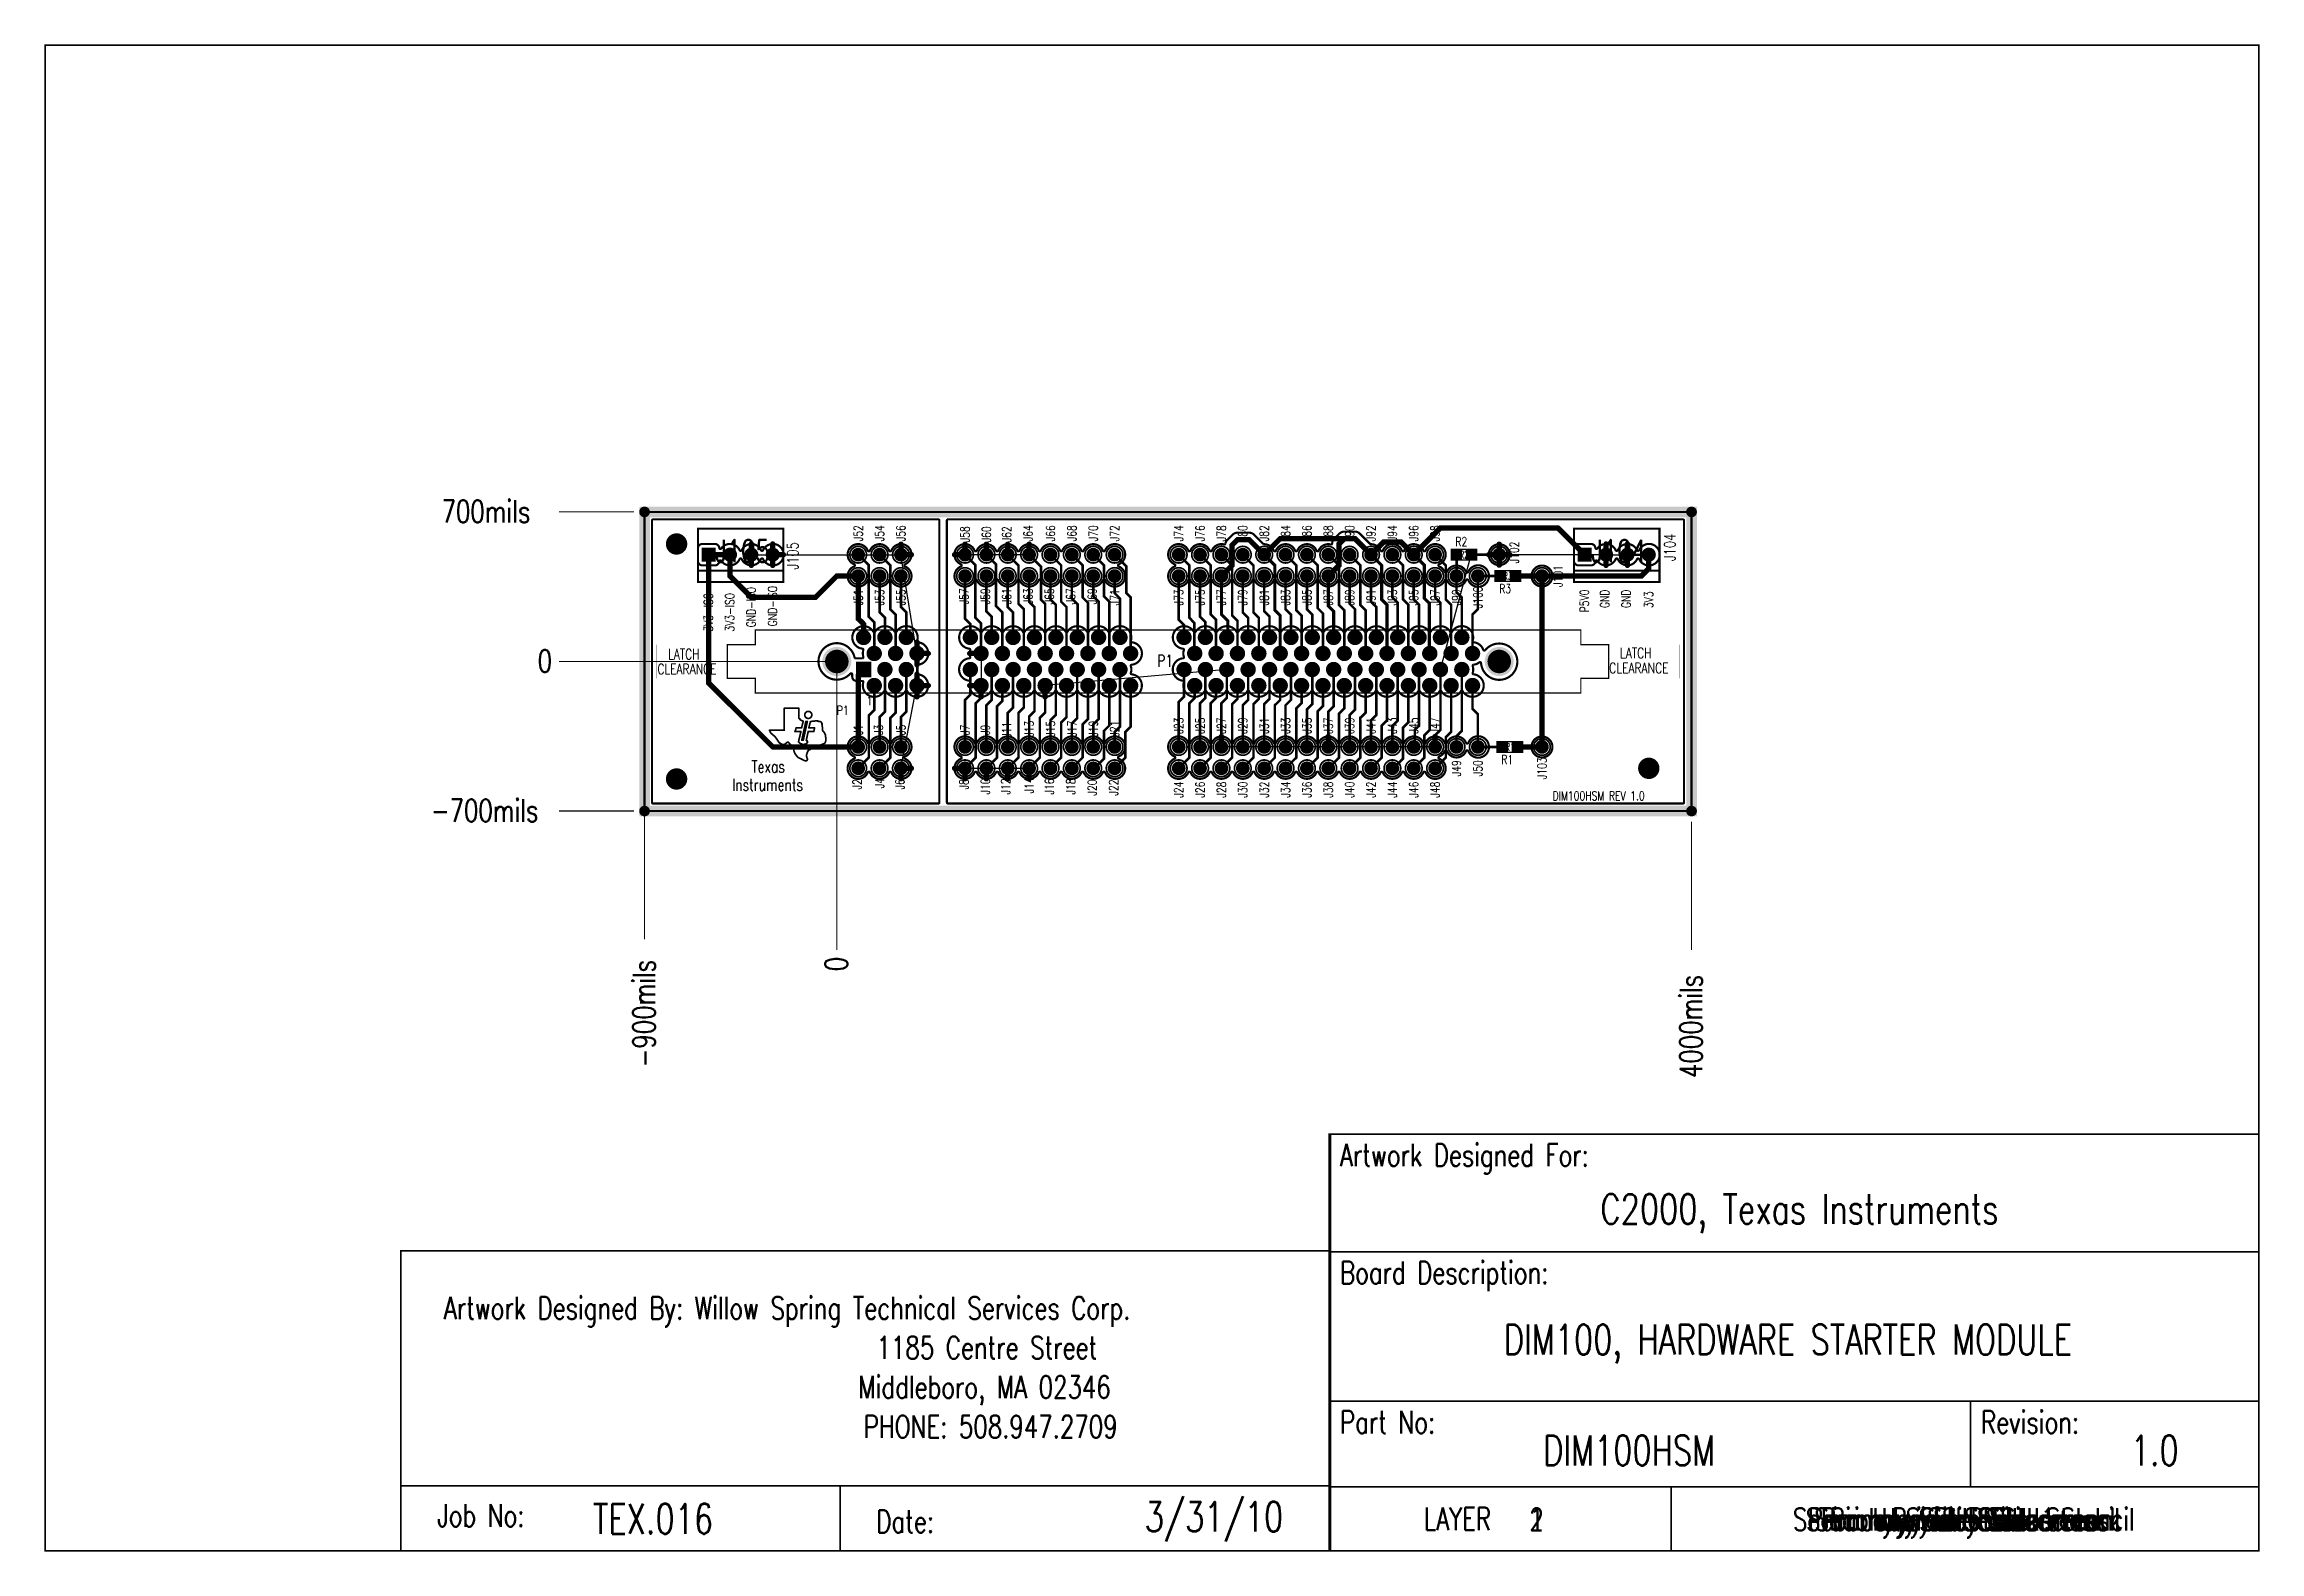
# Model space of a CAD drawing. Extents: x -3.7 to 14.4, y -4.6 to 2.9.
# Drawn here: x -3.71 to 6.66, y -4.17 to 2.89 of the extents above; entities that cross this region are included whole.
import ezdxf
from ezdxf.enums import TextEntityAlignment as Align

# ---------------------------------------------------------------- set-up
doc = ezdxf.new("R2010")
doc.units = 0
for name, pattern in [('SIG_0', [2, 1, 1]), ('SIG_1', [2, 1, 1]), ('SIG_10', [2, 1, 1]), ('SIG_11', [2, 1, 1]), ('SIG_12', [2, 1, 1]), ('SIG_13', [2, 1, 1]), ('SIG_14', [2, 1, 1]), ('SIG_15', [2, 1, 1]), ('SIG_16', [2, 1, 1]), ('SIG_17', [2, 1, 1]), ('SIG_18', [2, 1, 1]), ('SIG_19', [2, 1, 1]), ('SIG_2', [2, 1, 1]), ('SIG_20', [2, 1, 1]), ('SIG_21', [2, 1, 1]), ('SIG_22', [2, 1, 1]), ('SIG_23', [2, 1, 1]), ('SIG_24', [2, 1, 1]), ('SIG_25', [2, 1, 1]), ('SIG_26', [2, 1, 1]), ('SIG_27', [2, 1, 1]), ('SIG_28', [2, 1, 1]), ('SIG_29', [2, 1, 1]), ('SIG_3', [2, 1, 1]), ('SIG_30', [2, 1, 1]), ('SIG_31', [2, 1, 1]), ('SIG_32', [2, 1, 1]), ('SIG_33', [2, 1, 1]), ('SIG_34', [2, 1, 1]), ('SIG_35', [2, 1, 1]), ('SIG_36', [2, 1, 1]), ('SIG_37', [2, 1, 1]), ('SIG_38', [2, 1, 1]), ('SIG_39', [2, 1, 1]), ('SIG_4', [2, 1, 1]), ('SIG_40', [2, 1, 1]), ('SIG_41', [2, 1, 1]), ('SIG_42', [2, 1, 1]), ('SIG_43', [2, 1, 1]), ('SIG_44', [2, 1, 1]), ('SIG_45', [2, 1, 1]), ('SIG_46', [2, 1, 1]), ('SIG_47', [2, 1, 1]), ('SIG_48', [2, 1, 1]), ('SIG_49', [2, 1, 1]), ('SIG_5', [2, 1, 1]), ('SIG_50', [2, 1, 1]), ('SIG_51', [2, 1, 1]), ('SIG_52', [2, 1, 1]), ('SIG_53', [2, 1, 1]), ('SIG_54', [2, 1, 1]), ('SIG_55', [2, 1, 1]), ('SIG_56', [2, 1, 1]), ('SIG_57', [2, 1, 1]), ('SIG_58', [2, 1, 1]), ('SIG_59', [2, 1, 1]), ('SIG_6', [2, 1, 1]), ('SIG_60', [2, 1, 1]), ('SIG_61', [2, 1, 1]), ('SIG_62', [2, 1, 1]), ('SIG_63', [2, 1, 1]), ('SIG_64', [2, 1, 1]), ('SIG_65', [2, 1, 1]), ('SIG_66', [2, 1, 1]), ('SIG_67', [2, 1, 1]), ('SIG_68', [2, 1, 1]), ('SIG_69', [2, 1, 1]), ('SIG_7', [2, 1, 1]), ('SIG_70', [2, 1, 1]), ('SIG_71', [2, 1, 1]), ('SIG_72', [2, 1, 1]), ('SIG_73', [2, 1, 1]), ('SIG_74', [2, 1, 1]), ('SIG_75', [2, 1, 1]), ('SIG_76', [2, 1, 1]), ('SIG_77', [2, 1, 1]), ('SIG_78', [2, 1, 1]), ('SIG_79', [2, 1, 1]), ('SIG_8', [2, 1, 1]), ('SIG_80', [2, 1, 1]), ('SIG_81', [2, 1, 1]), ('SIG_82', [2, 1, 1]), ('SIG_83', [2, 1, 1]), ('SIG_84', [2, 1, 1]), ('SIG_9', [2, 1, 1]), ('TRMIDX_2048', [2, 1, 1]), ('TRMIDX_4096', [2, 1, 1])]:
    doc.linetypes.add(name, pattern=pattern)
for name, color, linetype in [('2D_LINE_116', 255, 'CONTINUOUS'), ('2D_LINE_123', 255, 'CONTINUOUS'), ('2D_LINE_125', 3, 'CONTINUOUS'), ('2D_LINE_126', 6, 'CONTINUOUS'), ('BOARD_OUTLINE_00', 254, 'CONTINUOUS'), ('DIMENSION1_122', 254, 'CONTINUOUS'), ('DIMENSION2_122', 254, 'CONTINUOUS'), ('DIMENSION3_122', 254, 'CONTINUOUS'), ('DIMENSION4_122', 254, 'CONTINUOUS'), ('DIMENSION5_122', 254, 'CONTINUOUS'), ('DIMENSION6_122', 254, 'CONTINUOUS'), ('DIMENSION7_122', 254, 'CONTINUOUS'), ('DRIL_PLTE_THRU_01', 16, 'CONTINUOUS'), ('DRIL_PLTE_THRU_02', 176, 'CONTINUOUS'), ('DRIL_SYMBOL', 254, 'CONTINUOUS'), ('LINK_00', 254, 'CONTINUOUS'), ('PADS_BOT', 5, 'CONTINUOUS'), ('PADS_INNER', 1, 'CONTINUOUS'), ('PADS_TOP', 1, 'CONTINUOUS'), ('PADS_XR_131', 3, 'CONTINUOUS'), ('PADS_XR_132', 6, 'CONTINUOUS'), ('PADS_XR_133', 254, 'CONTINUOUS'), ('PART_NAME_123', 255, 'CONTINUOUS'), ('PART_NAME_129', 2, 'CONTINUOUS'), ('PART_TOP_2DLINE_123', 255, 'CONTINUOUS'), ('PART_TOP_2DLINE_129', 2, 'CONTINUOUS'), ('PART_TOP_TEXT_123', 255, 'CONTINUOUS'), ('PART_TOP_TEXT_129', 2, 'CONTINUOUS'), ('POUR_OUTLINE_02', 5, 'CONTINUOUS'), ('POUR_PADTHERM_02', 5, 'CONTINUOUS'), ('POUR_VOID_02', 5, 'CONTINUOUS'), ('TEXT_01', 1, 'CONTINUOUS'), ('TEXT_02', 5, 'CONTINUOUS'), ('TEXT_116', 255, 'CONTINUOUS'), ('TEXT_122', 171, 'CONTINUOUS'), ('TEXT_123', 255, 'CONTINUOUS'), ('TEXT_124', 216, 'CONTINUOUS'), ('TEXT_125', 3, 'CONTINUOUS'), ('TEXT_126', 6, 'CONTINUOUS'), ('TEXT_127', 254, 'CONTINUOUS'), ('TEXT_128', 253, 'CONTINUOUS'), ('TRACE_01', 1, 'CONTINUOUS'), ('TRACE_02', 5, 'CONTINUOUS')]:
    doc.layers.add(name, color=color, linetype=linetype)
doc.styles.add('W0$001', font='simplex', dxfattribs={"width": 0.75})
doc.styles.add('W0$005', font='simplex', dxfattribs={"width": 0.75})
doc.styles.add('W0$006', font='simplex', dxfattribs={"width": 0.75})
doc.styles.add('W0$008', font='simplex', dxfattribs={"width": 0.75})
doc.styles.add('W0$01', font='simplex', dxfattribs={"width": 0.75})

msp = doc.modelspace()

# ---------------------------------------------------------------- texts
at = {"layer": 'TEXT_01', "style": 'W0$006', "width": 0.75}
msp.add_text('DIM100HSM REV 1.0', height=0.042, dxfattribs=at).set_placement((3.35, -0.65))
at = {"layer": 'TEXT_01', "style": 'W0$01', "width": 0.75}
for s, p in [('1', (3.275, -4.015)), ('Primary Side', (5.275, -4.015))]:
    msp.add_text(s, height=0.105, dxfattribs=at).set_placement(p, align=Align.MIDDLE_CENTER)
at = {"layer": 'TEXT_02', "style": 'W0$01', "width": 0.75}
for s, p in [('2', (3.275, -4.015)), ('Internal Plane 1', (5.275, -4.015))]:
    msp.add_text(s, height=0.105, dxfattribs=at).set_placement(p, align=Align.MIDDLE_CENTER)
at = {"layer": 'TEXT_116', "style": 'W0$01', "width": 0.75}
for s, height, p in [('Artwork Designed For:', 0.105, (2.355, -2.363)), ('Board Description:', 0.105, (2.355, -2.913)), ('Artwork Designed By: Willow Spring Technical Services Corp.', 0.105, (-1.839, -3.079)), ('1185 Centre Street', 0.105, (0.186, -3.264)), ('Middleboro, MA 02346', 0.105, (0.101, -3.449)), ('Part No:', 0.105, (2.355, -3.613)), ('Revision:', 0.105, (5.355, -3.613)), ('PHONE: 508.947.2709', 0.105, (0.126, -3.634)), ('DIM100HSM', 0.14, (3.305, -3.763)), ('1.0', 0.14, (6.055, -3.763)), ('Job No:', 0.105, (-1.87, -4.05)), ('Date:', 0.105, (0.185, -4.078))]:
    msp.add_text(s, height=height, dxfattribs=at).set_placement(p)
for s, height, p in [('C2000, Texas Instruments', 0.14, (4.505, -2.563)), ('DIM100, HARDWARE STARTER MODULE', 0.14, (4.451, -3.174)), ('3/31/10', 0.14, (1.765, -4.003)), ('TEX.016', 0.14, (-0.86, -4.013)), ('LAYER', 0.105, (2.905, -4.013))]:
    msp.add_text(s, height=height, dxfattribs=at).set_placement(p, align=Align.MIDDLE_CENTER)
at = {"layer": 'TEXT_123', "style": 'W0$006', "width": 0.75}
for s, p in [('3V3-ISO', (-0.58, 0.14)), ('3V3-ISO', (-0.48, 0.14)), ('GND-ISO', (-0.38, 0.16)), ('GND-ISO', (-0.28, 0.165)), ('P5V0', (3.52, 0.23)), ('GND', (3.615, 0.25)), ('GND', (3.715, 0.25)), ('3V3', (3.82, 0.25))]:
    msp.add_text(s, height=0.042, rotation=90, dxfattribs=at).set_placement(p)
at = {"layer": 'TEXT_123', "style": 'W0$01', "width": 0.75}
msp.add_text('Primary Side Silkscreen', height=0.105, dxfattribs=at).set_placement((5.275, -4.015), align=Align.MIDDLE_CENTER)
at = {"layer": 'TEXT_124', "style": 'W0$01', "width": 0.75}
msp.add_text('Secondary Side Silkscreen', height=0.105, dxfattribs=at).set_placement((5.275, -4.015), align=Align.MIDDLE_CENTER)
at = {"layer": 'TEXT_125', "style": 'W0$01', "width": 0.75}
msp.add_text('Primary Side Soldermask', height=0.105, dxfattribs=at).set_placement((5.275, -4.015), align=Align.MIDDLE_CENTER)
at = {"layer": 'TEXT_126', "style": 'W0$01', "width": 0.75}
msp.add_text('Secondary Side Soldermask', height=0.105, dxfattribs=at).set_placement((5.275, -4.015), align=Align.MIDDLE_CENTER)
at = {"layer": 'TEXT_127', "style": 'W0$01', "width": 0.75}
msp.add_text('Primary Side Solder Stencil', height=0.105, dxfattribs=at).set_placement((5.275, -4.015), align=Align.MIDDLE_CENTER)
at = {"layer": 'TEXT_128', "style": 'W0$01', "width": 0.75}
msp.add_text('Secondary Side Solder Stencil', height=0.105, dxfattribs=at).set_placement((5.275, -4.015), align=Align.MIDDLE_CENTER)

# ---------------------------------------------------------------- blocks, each defined once
blk = doc.blocks.new('SMOOTH_0$01')
at = {"const_width": 0.005}
blk.add_lwpolyline([(-0.0025, 0, 1), (0.0025, 0, 1)], format="xyb", close=True, dxfattribs=at)
blk = doc.blocks.new('BOARD_4')
at = {"layer": 'BOARD_OUTLINE_00', "const_width": 0.01}
blk.add_lwpolyline([(0.175, -0.45), (5.075, -0.45), (5.075, -1.85), (0.175, -1.85)], close=True, dxfattribs=at)
at = {"layer": 'BOARD_OUTLINE_00'}
for p in [(0.175, -0.45), (5.075, -0.45), (0.175, -1.85), (5.075, -1.85)]:
    blk.add_blockref('SMOOTH_0$01', p, dxfattribs=at)
blk = doc.blocks.new('SMOOTH_0$05')
at = {"const_width": 0.025}
blk.add_lwpolyline([(-0.0125, 0, 1), (0.0125, 0, 1)], format="xyb", close=True, dxfattribs=at)
blk = doc.blocks.new('DRAWING_5')
at = {"layer": '2D_LINE_125', "const_width": 0.05}
blk.add_lwpolyline([(0.175, -0.45), (5.075, -0.45), (5.075, -1.85), (0.175, -1.85)], close=True, dxfattribs=at)
at = {"layer": '2D_LINE_125'}
for p in [(0.175, -0.45), (5.075, -0.45), (0.175, -1.85), (5.075, -1.85)]:
    blk.add_blockref('SMOOTH_0$05', p, dxfattribs=at)
blk = doc.blocks.new('DRAWING_6')
at = {"layer": '2D_LINE_126', "const_width": 0.05}
blk.add_lwpolyline([(0.175, -0.45), (5.075, -0.45), (5.075, -1.85), (0.175, -1.85)], close=True, dxfattribs=at)
at = {"layer": '2D_LINE_126'}
for p in [(0.175, -0.45), (5.075, -0.45), (0.175, -1.85), (5.075, -1.85)]:
    blk.add_blockref('SMOOTH_0$05', p, dxfattribs=at)
blk = doc.blocks.new('D_1dfeghi_7')
at = {"layer": 'DIMENSION1_122', "linetype": 'TRMIDX_2048', "const_width": 0.005}
blk.add_lwpolyline([(0, -1.25)], close=True, dxfattribs=at)
at = {"layer": 'DIMENSION2_122', "linetype": 'TRMIDX_2048', "const_width": 0.005}
blk.add_lwpolyline([(-0.9, -1.25)], close=True, dxfattribs=at)
at = {"layer": 'DIMENSION3_122', "linetype": 'TRMIDX_2048', "const_width": 0.005}
blk.add_lwpolyline([(0, -1.25), (0, -1.25), (0, -1.25)], close=True, dxfattribs=at)
at = {"layer": 'DIMENSION4_122', "linetype": 'TRMIDX_2048', "const_width": 0.005}
blk.add_lwpolyline([(-0.9, -1.25), (-0.9, -1.25), (-0.9, -1.25)], close=True, dxfattribs=at)
at = {"layer": 'DIMENSION5_122', "linetype": 'TRMIDX_2048', "const_width": 0.005}
blk.add_lwpolyline([(0, -0.05), (0, -1.3)], dxfattribs=at)
at = {"layer": 'DIMENSION6_122', "linetype": 'TRMIDX_2048', "const_width": 0.005}
blk.add_lwpolyline([(-0.9, -0.7), (-0.9, -1.3)], dxfattribs=at)
at = {"layer": 'DIMENSION7_122', "linetype": 'TRMIDX_2048', "const_width": 0.001}
for points in [[(0, 0), (0, 0)], [(-0.9, -0.65), (-0.9, -0.65)]]:
    blk.add_lwpolyline(points, dxfattribs=at)
at = {"layer": 'TEXT_122', "style": 'W0$005', "width": 0.75}
for s, p in [('-900mils', (-0.85, -1.9)), ('0', (0.05, -1.45))]:
    blk.add_text(s, height=0.105, rotation=90, dxfattribs=at).set_placement(p)
blk = doc.blocks.new('SMOOTH_0$008')
at = {"const_width": 0.004}
blk.add_lwpolyline([(-0.002, 0, 1), (0.002, 0, 1)], format="xyb", close=True, dxfattribs=at)
blk = doc.blocks.new('DRAWING_8')
at = {"layer": '2D_LINE_116', "const_width": 0.008}
blk.add_lwpolyline([(-10.36, 0), (0, 0), (0, 7.048), (-10.36, 7.048)], close=True, dxfattribs=at)
at = {"layer": '2D_LINE_116'}
for p in [(-10.36, 7.048), (0, 7.048), (-10.36, 0), (0, 0)]:
    blk.add_blockref('SMOOTH_0$008', p, dxfattribs=at)
blk = doc.blocks.new('DRAWING_9')
at = {"layer": '2D_LINE_116', "const_width": 0.008}
blk.add_lwpolyline([(-4.345, 0), (0, 0), (0, 1.95), (-4.345, 1.95)], close=True, dxfattribs=at)
at = {"layer": '2D_LINE_116'}
for p in [(-4.345, 1.95), (0, 1.95), (-4.345, 0), (0, 0)]:
    blk.add_blockref('SMOOTH_0$008', p, dxfattribs=at)
blk = doc.blocks.new('DRAWING_10')
at = {"layer": '2D_LINE_116', "const_width": 0.008}
blk.add_lwpolyline([(-4.35, 1.4), (0, 1.4), (0, 0), (-4.35, 0)], close=True, dxfattribs=at)
at = {"layer": '2D_LINE_116'}
for p in [(-4.35, 1.4), (0, 1.4), (-4.35, 0), (0, 0)]:
    blk.add_blockref('SMOOTH_0$008', p, dxfattribs=at)
blk = doc.blocks.new('DRAWING_11')
at = {"layer": '2D_LINE_116', "const_width": 0.008}
blk.add_lwpolyline([(-4.35, 0.3), (0, 0.3), (0, 0), (-4.35, 0)], close=True, dxfattribs=at)
at = {"layer": '2D_LINE_116'}
for p in [(-4.35, 0.3), (0, 0.3), (-4.35, 0), (0, 0)]:
    blk.add_blockref('SMOOTH_0$008', p, dxfattribs=at)
blk = doc.blocks.new('DRAWING_12')
at = {"layer": '2D_LINE_116', "const_width": 0.008}
blk.add_lwpolyline([(-4.35, 0.3), (-2.75, 0.3), (-2.75, 0), (-4.35, 0)], close=True, dxfattribs=at)
at = {"layer": '2D_LINE_116'}
for p in [(-4.35, 0.3), (-2.75, 0.3), (-4.35, 0), (-2.75, 0)]:
    blk.add_blockref('SMOOTH_0$008', p, dxfattribs=at)
blk = doc.blocks.new('DRAWING_13')
at = {"layer": '2D_LINE_116', "const_width": 0.008}
blk.add_lwpolyline([(-4.35, 1.4), (0, 1.4), (0, 1.95), (-4.35, 1.95)], close=True, dxfattribs=at)
at = {"layer": '2D_LINE_116'}
for p in [(-4.35, 1.95), (0, 1.95), (-4.35, 1.4), (0, 1.4)]:
    blk.add_blockref('SMOOTH_0$008', p, dxfattribs=at)
blk = doc.blocks.new('DRAWING_14')
at = {"layer": '2D_LINE_116', "const_width": 0.008}
blk.add_lwpolyline([(-4.35, 0.7), (0, 0.7), (0, 1.4), (-4.35, 1.4)], close=True, dxfattribs=at)
at = {"layer": '2D_LINE_116'}
for p in [(-4.35, 1.4), (0, 1.4), (-4.35, 0.7), (0, 0.7)]:
    blk.add_blockref('SMOOTH_0$008', p, dxfattribs=at)
blk = doc.blocks.new('DRAWING_15')
at = {"layer": '2D_LINE_116', "const_width": 0.008}
blk.add_lwpolyline([(-1.35, 0.3), (0, 0.3), (0, 0.7), (-1.35, 0.7)], close=True, dxfattribs=at)
at = {"layer": '2D_LINE_116'}
for p in [(-1.35, 0.7), (0, 0.7), (-1.35, 0.3), (0, 0.3)]:
    blk.add_blockref('SMOOTH_0$008', p, dxfattribs=at)
blk = doc.blocks.new('DRAWING_16')
at = {"layer": '2D_LINE_116', "const_width": 0.008}
blk.add_lwpolyline([(-8.695, 0.305), (-6.64, 0.305), (-6.64, 0), (-8.695, 0)], close=True, dxfattribs=at)
at = {"layer": '2D_LINE_116'}
for p in [(-8.695, 0.305), (-6.64, 0.305), (-8.695, 0), (-6.64, 0)]:
    blk.add_blockref('SMOOTH_0$008', p, dxfattribs=at)
blk = doc.blocks.new('DRAWING_17')
at = {"layer": '2D_LINE_116', "const_width": 0.008}
blk.add_lwpolyline([(-6.64, 0), (-4.345, 0), (-4.345, 0.305), (-6.64, 0.305)], close=True, dxfattribs=at)
at = {"layer": '2D_LINE_116'}
for p in [(-6.64, 0.305), (-4.345, 0.305), (-6.64, 0), (-4.345, 0)]:
    blk.add_blockref('SMOOTH_0$008', p, dxfattribs=at)
blk = doc.blocks.new('DRAWING_18')
at = {"layer": '2D_LINE_116', "const_width": 0.008}
blk.add_lwpolyline([(-8.695, 1.405), (-4.345, 1.405), (-4.345, 0.305), (-8.695, 0.305)], close=True, dxfattribs=at)
at = {"layer": '2D_LINE_116'}
for p in [(-8.695, 1.405), (-4.345, 1.405), (-8.695, 0.305), (-4.345, 0.305)]:
    blk.add_blockref('SMOOTH_0$008', p, dxfattribs=at)
blk = doc.blocks.new('D_1dfeghi_19')
at = {"layer": 'DIMENSION1_122', "linetype": 'TRMIDX_2048', "const_width": 0.005}
blk.add_lwpolyline([(0, -1.3)], close=True, dxfattribs=at)
at = {"layer": 'DIMENSION2_122', "linetype": 'TRMIDX_2048', "const_width": 0.005}
blk.add_lwpolyline([(4, -1.3)], close=True, dxfattribs=at)
at = {"layer": 'DIMENSION3_122', "linetype": 'TRMIDX_2048', "const_width": 0.005}
blk.add_lwpolyline([(0, -1.3), (0, -1.3), (0, -1.3)], close=True, dxfattribs=at)
at = {"layer": 'DIMENSION4_122', "linetype": 'TRMIDX_2048', "const_width": 0.005}
blk.add_lwpolyline([(4, -1.3), (4, -1.3), (4, -1.3)], close=True, dxfattribs=at)
at = {"layer": 'DIMENSION5_122', "linetype": 'TRMIDX_2048', "const_width": 0.005}
blk.add_lwpolyline([(0, -0.05), (0, -1.35)], dxfattribs=at)
at = {"layer": 'DIMENSION6_122', "linetype": 'TRMIDX_2048', "const_width": 0.005}
blk.add_lwpolyline([(4, -0.75), (4, -1.35)], dxfattribs=at)
at = {"layer": 'DIMENSION7_122', "linetype": 'TRMIDX_2048', "const_width": 0.001}
for points in [[(0, 0), (0, 0)], [(4, -0.7), (4, -0.7)]]:
    blk.add_lwpolyline(points, dxfattribs=at)
at = {"layer": 'TEXT_122', "style": 'W0$005', "width": 0.75}
blk.add_text('4000mils', height=0.105, rotation=90, dxfattribs=at).set_placement((4.05, -1.95))
blk = doc.blocks.new('D_2dfeghi_20')
at = {"layer": 'DIMENSION1_122', "linetype": 'TRMIDX_4096', "const_width": 0.005}
blk.add_lwpolyline([(-1.25, 0)], close=True, dxfattribs=at)
at = {"layer": 'DIMENSION2_122', "linetype": 'TRMIDX_4096', "const_width": 0.005}
blk.add_lwpolyline([(-1.25, 0.7)], close=True, dxfattribs=at)
at = {"layer": 'DIMENSION3_122', "linetype": 'TRMIDX_4096', "const_width": 0.005}
blk.add_lwpolyline([(-1.25, 0), (-1.25, 0), (-1.25, 0)], close=True, dxfattribs=at)
at = {"layer": 'DIMENSION4_122', "linetype": 'TRMIDX_4096', "const_width": 0.005}
blk.add_lwpolyline([(-1.25, 0.7), (-1.25, 0.7), (-1.25, 0.7)], close=True, dxfattribs=at)
at = {"layer": 'DIMENSION5_122', "linetype": 'TRMIDX_4096', "const_width": 0.005}
blk.add_lwpolyline([(-0.05, 0), (-1.3, 0)], dxfattribs=at)
at = {"layer": 'DIMENSION6_122', "linetype": 'TRMIDX_4096', "const_width": 0.005}
blk.add_lwpolyline([(-0.95, 0.7), (-1.3, 0.7)], dxfattribs=at)
at = {"layer": 'DIMENSION7_122', "linetype": 'TRMIDX_4096', "const_width": 0.001}
for points in [[(-0.9, 0.7), (-0.9, 0.7)], [(0, 0), (0, 0)]]:
    blk.add_lwpolyline(points, dxfattribs=at)
at = {"layer": 'TEXT_122', "style": 'W0$005', "width": 0.75}
for s, p in [('700mils', (-1.85, 0.65)), ('0', (-1.4, -0.05))]:
    blk.add_text(s, height=0.105, dxfattribs=at).set_placement(p)
blk = doc.blocks.new('D_2dfeghi_21')
at = {"layer": 'DIMENSION1_122', "linetype": 'TRMIDX_4096', "const_width": 0.005}
blk.add_lwpolyline([(-1.25, 0)], close=True, dxfattribs=at)
at = {"layer": 'DIMENSION2_122', "linetype": 'TRMIDX_4096', "const_width": 0.005}
blk.add_lwpolyline([(-1.25, -0.7)], close=True, dxfattribs=at)
at = {"layer": 'DIMENSION3_122', "linetype": 'TRMIDX_4096', "const_width": 0.005}
blk.add_lwpolyline([(-1.25, 0), (-1.25, 0), (-1.25, 0)], close=True, dxfattribs=at)
at = {"layer": 'DIMENSION4_122', "linetype": 'TRMIDX_4096', "const_width": 0.005}
blk.add_lwpolyline([(-1.25, -0.7), (-1.25, -0.7), (-1.25, -0.7)], close=True, dxfattribs=at)
at = {"layer": 'DIMENSION5_122', "linetype": 'TRMIDX_4096', "const_width": 0.005}
blk.add_lwpolyline([(-0.05, 0), (-1.3, 0)], dxfattribs=at)
at = {"layer": 'DIMENSION6_122', "linetype": 'TRMIDX_4096', "const_width": 0.005}
blk.add_lwpolyline([(-0.95, -0.7), (-1.3, -0.7)], dxfattribs=at)
at = {"layer": 'DIMENSION7_122', "linetype": 'TRMIDX_4096', "const_width": 0.001}
for points in [[(0, 0), (0, 0)], [(-0.9, -0.7), (-0.9, -0.7)]]:
    blk.add_lwpolyline(points, dxfattribs=at)
at = {"layer": 'TEXT_122', "style": 'W0$005', "width": 0.75}
blk.add_text('-700mils', height=0.105, dxfattribs=at).set_placement((-1.9, -0.75))
blk = doc.blocks.new('DRAWING_108')
at = {"layer": '2D_LINE_123', "const_width": 0.008}
for points in [[(-0.028, 0.031), (-0.096, 0.031)], [(-0.096, 0.031), (-0.096, -0.072)], [(-0.028, -0.015), (-0.028, 0.031)], [(-0.165, -0.072), (-0.162, -0.079)], [(-0.096, -0.072), (-0.165, -0.072)], [(-0.162, -0.079), (-0.157, -0.087)], [(-0.157, -0.087), (-0.14, -0.101)], [(-0.14, -0.101), (-0.131, -0.113)], [(-0.046, -0.078), (-0.04, -0.06)], [(-0.018, -0.078), (-0.046, -0.078)], [(-0.04, -0.06), (-0.015, -0.06)], [(-0.029, -0.124), (-0.018, -0.078)], [(-0.022, -0.02), (-0.028, -0.015)], [(-0.02, -0.024), (-0.022, -0.02)], [(-0.011, -0.028), (-0.02, -0.024)], [(-0.015, -0.06), (-0.007, -0.03)], [(-0.014, -0.118), (0.005, -0.031)], [(-0.007, -0.03), (-0.011, -0.028)], [(-0.007, -0.118), (0.012, -0.031)], [(0.012, -0.031), (0.006, -0.031)], [(0.016, -0.078), (0.007, -0.119)], [(0.042, -0.078), (0.016, -0.078)], [(0.026, -0.032), (0.019, -0.061)], [(0.019, -0.061), (0.046, -0.061)], [(0.031, -0.031), (0.026, -0.032)], [(0.033, -0.03), (0.031, -0.031)], [(0.04, -0.03), (0.033, -0.03)], [(0.044, -0.03), (0.04, -0.03)], [(0.046, -0.061), (0.042, -0.078)], [(0.049, -0.028), (0.044, -0.03)], [(0.06, -0.028), (0.049, -0.028)], [(0.061, -0.03), (0.06, -0.028)], [(0.064, -0.03), (0.061, -0.03)], [(0.071, -0.031), (0.064, -0.03)], [(0.075, -0.032), (0.071, -0.031)], [(0.079, -0.037), (0.075, -0.032)], [(0.081, -0.042), (0.079, -0.037)], [(0.081, -0.046), (0.079, -0.042)], [(0.079, -0.042), (0.081, -0.042)], [(0.082, -0.054), (0.081, -0.046)], [(0.083, -0.063), (0.082, -0.054)], [(0.083, -0.072), (0.083, -0.063)], [(0.085, -0.076), (0.083, -0.072)], [(0.089, -0.079), (0.085, -0.076)], [(0.093, -0.086), (0.089, -0.079)], [(0.097, -0.094), (0.093, -0.086)], [(0.097, -0.101), (0.097, -0.094)], [(0.099, -0.111), (0.097, -0.101)], [(-0.131, -0.113), (-0.12, -0.13)], [(-0.12, -0.13), (-0.106, -0.138)], [(-0.106, -0.138), (-0.095, -0.138)], [(-0.095, -0.138), (-0.09, -0.134)], [(-0.09, -0.134), (-0.08, -0.127)], [(-0.08, -0.127), (-0.076, -0.129)], [(-0.076, -0.129), (-0.07, -0.135)], [(-0.07, -0.135), (-0.062, -0.146)], [(-0.062, -0.146), (-0.051, -0.163)], [(-0.051, -0.163), (-0.051, -0.168)], [(-0.051, -0.168), (-0.046, -0.181)], [(-0.046, -0.181), (-0.041, -0.188)], [(-0.041, -0.188), (-0.032, -0.199)], [(-0.032, -0.199), (-0.015, -0.207)], [(-0.029, -0.127), (-0.029, -0.124)], [(-0.025, -0.131), (-0.029, -0.127)], [(-0.018, -0.135), (-0.025, -0.131)], [(-0.01, -0.138), (-0.018, -0.135)], [(-0.015, -0.207), (-0.002, -0.214)], [(-0.014, -0.118), (-0.007, -0.118)], [(-0.004, -0.138), (-0.01, -0.138)], [(0.001, -0.137), (-0.004, -0.138)], [(0.009, -0.134), (0.001, -0.137)], [(0.009, -0.12), (0.007, -0.119)], [(0.008, -0.188), (0.012, -0.175)], [(0.009, -0.197), (0.008, -0.188)], [(0.009, -0.12), (0.011, -0.122)], [(0.012, -0.13), (0.009, -0.133)], [(0.009, -0.133), (0.009, -0.134)], [(0.011, -0.203), (0.009, -0.197)], [(0.011, -0.122), (0.012, -0.124)], [(0.013, -0.207), (0.011, -0.203)], [(0.011, -0.212), (0.013, -0.207)], [(0.012, -0.124), (0.012, -0.126)], [(0.012, -0.126), (0.012, -0.13)], [(0.012, -0.175), (0.016, -0.167)], [(0.016, -0.167), (0.026, -0.161)], [(0.026, -0.161), (0.034, -0.157)], [(0.034, -0.157), (0.045, -0.152)], [(0.045, -0.152), (0.055, -0.148)], [(0.055, -0.148), (0.067, -0.144)], [(0.067, -0.144), (0.081, -0.138)], [(0.081, -0.138), (0.093, -0.133)], [(0.093, -0.133), (0.096, -0.129)], [(0.096, -0.129), (0.099, -0.118)], [(0.099, -0.118), (0.099, -0.111)], [(-0.002, -0.214), (0.008, -0.215)], [(0.008, -0.215), (0.011, -0.212)]]:
    blk.add_lwpolyline(points, dxfattribs=at)
blk.add_lwpolyline([(0, 0, 1), (0.033, 0, 1)], format="xyb", close=True, dxfattribs=at)
at = {"layer": '2D_LINE_123'}
for p in [(-0.096, 0.031), (-0.096, 0.031), (-0.028, 0.031), (-0.028, 0.031), (-0.165, -0.072), (-0.165, -0.072), (-0.162, -0.079), (-0.162, -0.079), (-0.157, -0.087), (-0.157, -0.087), (-0.14, -0.101), (-0.14, -0.101), (-0.096, -0.072), (-0.096, -0.072), (-0.046, -0.078), (-0.046, -0.078), (-0.04, -0.06), (-0.04, -0.06), (-0.028, -0.015), (-0.028, -0.015), (-0.022, -0.02), (-0.022, -0.02), (-0.02, -0.024), (-0.02, -0.024), (-0.018, -0.078), (-0.018, -0.078), (-0.015, -0.06), (-0.015, -0.06), (-0.011, -0.028), (-0.011, -0.028), (-0.007, -0.03), (-0.007, -0.03), (0.005, -0.031), (0.006, -0.031), (0.012, -0.031), (0.012, -0.031), (0.016, -0.078), (0.016, -0.078), (0.019, -0.061), (0.019, -0.061), (0.026, -0.032), (0.026, -0.032), (0.031, -0.031), (0.031, -0.031), (0.033, -0.03), (0.033, -0.03), (0.04, -0.03), (0.04, -0.03), (0.042, -0.078), (0.042, -0.078), (0.044, -0.03), (0.044, -0.03), (0.046, -0.061), (0.046, -0.061), (0.049, -0.028), (0.049, -0.028), (0.06, -0.028), (0.06, -0.028), (0.061, -0.03), (0.061, -0.03), (0.064, -0.03), (0.064, -0.03), (0.071, -0.031), (0.071, -0.031), (0.075, -0.032), (0.075, -0.032), (0.079, -0.037), (0.079, -0.037), (0.079, -0.042), (0.079, -0.042), (0.081, -0.042), (0.081, -0.042), (0.081, -0.046), (0.081, -0.046), (0.082, -0.054), (0.082, -0.054), (0.083, -0.063), (0.083, -0.063), (0.083, -0.072), (0.083, -0.072), (0.085, -0.076), (0.085, -0.076), (0.089, -0.079), (0.089, -0.079), (0.093, -0.086), (0.093, -0.086), (0.097, -0.094), (0.097, -0.094), (0.097, -0.101), (0.097, -0.101), (-0.131, -0.113), (-0.131, -0.113), (-0.12, -0.13), (-0.12, -0.13), (-0.106, -0.138), (-0.106, -0.138), (-0.095, -0.138), (-0.095, -0.138), (-0.09, -0.134), (-0.09, -0.134), (-0.08, -0.127), (-0.08, -0.127), (-0.076, -0.129), (-0.076, -0.129), (-0.07, -0.135), (-0.07, -0.135), (-0.062, -0.146), (-0.062, -0.146), (-0.051, -0.163), (-0.051, -0.163), (-0.051, -0.168), (-0.051, -0.168), (-0.046, -0.181), (-0.046, -0.181), (-0.041, -0.188), (-0.041, -0.188), (-0.032, -0.199), (-0.032, -0.199), (-0.029, -0.124), (-0.029, -0.124), (-0.029, -0.127), (-0.029, -0.127), (-0.025, -0.131), (-0.025, -0.131), (-0.018, -0.135), (-0.018, -0.135), (-0.015, -0.207), (-0.015, -0.207), (-0.014, -0.118), (-0.014, -0.118), (-0.01, -0.138), (-0.01, -0.138), (-0.007, -0.118), (-0.007, -0.118), (-0.004, -0.138), (-0.004, -0.138), (0.001, -0.137), (0.001, -0.137), (0.007, -0.119), (0.007, -0.119), (0.008, -0.188), (0.008, -0.188), (0.009, -0.12), (0.009, -0.12), (0.009, -0.133), (0.009, -0.133), (0.009, -0.134), (0.009, -0.134), (0.009, -0.197), (0.009, -0.197), (0.011, -0.122), (0.011, -0.122), (0.011, -0.203), (0.011, -0.203), (0.012, -0.124), (0.012, -0.124), (0.012, -0.126), (0.012, -0.126), (0.012, -0.13), (0.012, -0.13), (0.012, -0.175), (0.012, -0.175), (0.013, -0.207), (0.013, -0.207), (0.016, -0.167), (0.016, -0.167), (0.026, -0.161), (0.026, -0.161), (0.034, -0.157), (0.034, -0.157), (0.045, -0.152), (0.045, -0.152), (0.055, -0.148), (0.055, -0.148), (0.067, -0.144), (0.067, -0.144), (0.081, -0.138), (0.081, -0.138), (0.093, -0.133), (0.093, -0.133), (0.096, -0.129), (0.096, -0.129), (0.099, -0.111), (0.099, -0.111), (0.099, -0.118), (0.099, -0.118), (-0.002, -0.214), (-0.002, -0.214), (0.008, -0.215), (0.008, -0.215), (0.011, -0.212), (0.011, -0.212)]:
    blk.add_blockref('SMOOTH_0$008', p, dxfattribs=at)
at = {"layer": 'TEXT_123', "style": 'W0$008', "width": 0.75}
for s, p in [('Instruments', (-0.34, -0.355)), ('Texas', (-0.25, -0.27))]:
    blk.add_text(s, height=0.056, rotation=0, dxfattribs=at).set_placement(p)
blk = doc.blocks.new('POUR_VOID_20')
at = {"layer": 'POUR_VOID_02', "const_width": 0.01}
blk.add_lwpolyline([(2.105, 0.694, -1.505345), (2.169, 0.63, 0.67207), (2.169, 0.62, -1.505345), (2.105, 0.556, 0.67207), (2.095, 0.556, -0.672072), (2.005, 0.556, 0.67207), (1.995, 0.556, -0.672072), (1.905, 0.556, 0.67207), (1.895, 0.556, -0.672072), (1.805, 0.556, 0.67207), (1.795, 0.556, -0.672072), (1.705, 0.556, 0.67207), (1.695, 0.556, -0.672072), (1.605, 0.556, 0.67207), (1.595, 0.556, -0.672072), (1.505, 0.556, 0.67207), (1.495, 0.556, -1.505345), (1.431, 0.62, 0.67207), (1.431, 0.63, -1.505345), (1.495, 0.694, 0.67207), (1.505, 0.694, -0.672072), (1.595, 0.694, 0.67207), (1.605, 0.694, -0.672072), (1.695, 0.694, 0.67207), (1.705, 0.694, -0.672072), (1.795, 0.694, 0.67207), (1.805, 0.694, -0.672072), (1.895, 0.694, 0.67207), (1.905, 0.694, -0.672072), (1.995, 0.694, 0.67207), (2.005, 0.694, -0.672072), (2.095, 0.694, 0.67207)], format="xyb", close=True, dxfattribs=at)
blk = doc.blocks.new('POUR_VOID_19')
at = {"layer": 'POUR_VOID_02', "const_width": 0.01}
blk.add_lwpolyline([(2.23, 0.265, -0.91172), (2.23, 0.16, 0.478289), (2.226, 0.153, -0.153042), (2.226, 0.122, 0.476887), (2.23, 0.115, -1.635553), (2.179, 0.036, 0.572118), (2.171, 0.036, -0.572119), (2.079, 0.036, 0.572118), (2.071, 0.036, -0.572119), (1.979, 0.036, 0.572118), (1.971, 0.036, -0.572119), (1.879, 0.036, 0.572118), (1.871, 0.036, -0.572119), (1.779, 0.036, 0.572118), (1.771, 0.036, -0.572119), (1.679, 0.036, 0.572118), (1.671, 0.036, -0.572119), (1.579, 0.036, 0.572118), (1.571, 0.036, -0.891367), (1.474, 0.078, 0.476887), (1.47, 0.085, -0.91172), (1.47, 0.19, 0.478289), (1.474, 0.197, -0.153042), (1.474, 0.228, 0.476887), (1.47, 0.235, -1.635553), (1.521, 0.314, 0.572118), (1.529, 0.314, -0.572119), (1.621, 0.314, 0.572118), (1.629, 0.314, -0.572119), (1.721, 0.314, 0.572118), (1.729, 0.314, -0.572119), (1.821, 0.314, 0.572118), (1.829, 0.314, -0.572119), (1.921, 0.314, 0.572118), (1.929, 0.314, -0.572119), (2.021, 0.314, 0.572118), (2.029, 0.314, -0.572119), (2.121, 0.314, 0.572118), (2.129, 0.314, -0.891367), (2.226, 0.272, 0.476887)], format="xyb", close=True, dxfattribs=at)
blk = doc.blocks.new('POUR_VOID_18')
at = {"layer": 'POUR_VOID_02', "const_width": 0.01}
blk.add_lwpolyline([(2.105, -0.206, -1.505345), (2.169, -0.27, 0.67207), (2.169, -0.28, -1.505345), (2.105, -0.344, 0.67207), (2.095, -0.344, -0.672072), (2.005, -0.344, 0.67207), (1.995, -0.344, -0.672072), (1.905, -0.344, 0.67207), (1.895, -0.344, -0.672072), (1.805, -0.344, 0.67207), (1.795, -0.344, -0.672072), (1.705, -0.344, 0.67207), (1.695, -0.344, -0.672072), (1.605, -0.344, 0.67207), (1.595, -0.344, -0.672072), (1.505, -0.344, 0.67207), (1.495, -0.344, -1.505345), (1.431, -0.28, 0.67207), (1.431, -0.27, -1.505345), (1.495, -0.206, 0.67207), (1.505, -0.206, -0.672072), (1.595, -0.206, 0.67207), (1.605, -0.206, -0.672072), (1.695, -0.206, 0.67207), (1.705, -0.206, -0.672072), (1.795, -0.206, 0.67207), (1.805, -0.206, -0.672072), (1.895, -0.206, 0.67207), (1.905, -0.206, -0.672072), (1.995, -0.206, 0.67207), (2.005, -0.206, -0.672072), (2.095, -0.206, 0.67207)], format="xyb", close=True, dxfattribs=at)
blk = doc.blocks.new('POUR_VOID_17')
at = {"layer": 'POUR_VOID_02', "const_width": 0.01}
blk.add_lwpolyline([(3.805, 0.594, -5.098893), (3.805, 0.556, 0.67207), (3.795, 0.556, -0.672072), (3.705, 0.556, 0.67207), (3.695, 0.556, -0.672072), (3.605, 0.556, 0.67207), (3.595, 0.556, -0.672072), (3.505, 0.556, 0.67207), (3.495, 0.556, -0.672072), (3.405, 0.556, 0.67207), (3.395, 0.556, -0.672072), (3.305, 0.556, 0.67207), (3.295, 0.556, -0.672072), (3.205, 0.556, 0.67207), (3.195, 0.556, -0.672072), (3.105, 0.556, 0.67207), (3.095, 0.556, -0.672072), (3.005, 0.556, 0.67207), (2.995, 0.556, -0.672072), (2.905, 0.556, 0.67207), (2.895, 0.556, -0.672072), (2.805, 0.556, 0.67207), (2.795, 0.556, -0.672072), (2.705, 0.556, 0.67207), (2.695, 0.556, -0.672072), (2.605, 0.556, 0.67207), (2.595, 0.556, -0.672072), (2.505, 0.556, 0.67207), (2.495, 0.556, -1.505345), (2.431, 0.62, 0.67207), (2.431, 0.63, -1.505345), (2.495, 0.694, 0.67207), (2.505, 0.694, -0.672072), (2.595, 0.694, 0.67207), (2.605, 0.694, -0.373823), (2.662, 0.723, 0.428957), (2.668, 0.726, -0.148065), (2.677, 0.743), (2.702, 0.768, -0.198912), (2.725, 0.778), (2.78, 0.778, -0.198912), (2.803, 0.768), (2.846, 0.725, 0.203529), (2.849, 0.724, -0.30967), (2.895, 0.694, 0.67207), (2.905, 0.694, -0.672072), (2.995, 0.694, 0.67207), (3.005, 0.694, -0.672072), (3.095, 0.694, 0.67207), (3.105, 0.694, -0.370327), (3.161, 0.723, 0.46436), (3.168, 0.727, -0.181536), (3.177, 0.748), (3.202, 0.773, -0.198912), (3.225, 0.783), (3.275, 0.783, -0.198912), (3.298, 0.773), (3.346, 0.725, 0.203529), (3.349, 0.724, -0.30967), (3.395, 0.694, 0.67207), (3.405, 0.694, -0.672072), (3.495, 0.694, 0.67207), (3.505, 0.694, -0.672072), (3.595, 0.694, 0.67207), (3.605, 0.694, -1.505345), (3.669, 0.63, 0.67207), (3.669, 0.62, -0.201707), (3.695, 0.594, 0.67207), (3.705, 0.594, -0.672072), (3.795, 0.594, 0.67207)], format="xyb", close=True, dxfattribs=at)
blk = doc.blocks.new('POUR_VOID_16')
at = {"layer": 'POUR_VOID_02', "const_width": 0.01}
blk.add_lwpolyline([(3.901, 0.675, 1), (3.999, 0.675, 1)], format="xyb", close=True, dxfattribs=at)
blk = doc.blocks.new('POUR_VOID_15')
at = {"layer": 'POUR_VOID_02', "const_width": 0.01}
blk.add_lwpolyline([(3.884, 0.228, -5.128606), (3.865, 0.167, 0.590658), (3.857, 0.171, -0.142063), (3.83, 0.16, 0.478289), (3.826, 0.153, -0.153042), (3.826, 0.122, 0.476887), (3.83, 0.115, -1.635553), (3.779, 0.036, 0.572118), (3.771, 0.036, -0.572119), (3.679, 0.036, 0.572118), (3.671, 0.036, -0.572119), (3.579, 0.036, 0.572118), (3.571, 0.036, -0.572119), (3.479, 0.036, 0.572118), (3.471, 0.036, -0.572119), (3.379, 0.036, 0.572118), (3.371, 0.036, -0.572119), (3.279, 0.036, 0.572118), (3.271, 0.036, -0.572119), (3.179, 0.036, 0.572118), (3.171, 0.036, -0.572119), (3.079, 0.036, 0.572118), (3.071, 0.036, -0.572119), (2.979, 0.036, 0.572118), (2.971, 0.036, -0.572119), (2.879, 0.036, 0.572118), (2.871, 0.036, -0.572119), (2.779, 0.036, 0.572118), (2.771, 0.036, -0.572119), (2.679, 0.036, 0.572118), (2.671, 0.036, -0.572119), (2.579, 0.036, 0.572118), (2.571, 0.036, -0.891367), (2.474, 0.078, 0.476887), (2.47, 0.085, -0.91172), (2.47, 0.19, 0.478289), (2.474, 0.197, -0.153042), (2.474, 0.228, 0.476887), (2.47, 0.235, -1.635553), (2.521, 0.314, 0.572118), (2.529, 0.314, -0.572119), (2.621, 0.314, 0.572118), (2.629, 0.314, -0.572119), (2.721, 0.314, 0.572118), (2.729, 0.314, -0.572119), (2.821, 0.314, 0.572118), (2.829, 0.314, -0.572119), (2.921, 0.314, 0.572118), (2.929, 0.314, -0.572119), (3.021, 0.314, 0.572118), (3.029, 0.314, -0.572119), (3.121, 0.314, 0.572118), (3.129, 0.314, -0.572119), (3.221, 0.314, 0.572118), (3.229, 0.314, -0.572119), (3.321, 0.314, 0.572118), (3.329, 0.314, -0.572119), (3.421, 0.314, 0.572118), (3.429, 0.314, -0.572119), (3.521, 0.314, 0.572118), (3.529, 0.314, -0.572119), (3.621, 0.314, 0.572118), (3.629, 0.314, -0.572119), (3.721, 0.314, 0.572118), (3.729, 0.314, -0.891367), (3.826, 0.272, 0.476887), (3.83, 0.265, -0.295094), (3.875, 0.23, 0.590658)], format="xyb", close=True, dxfattribs=at)
blk = doc.blocks.new('POUR_VOID_14')
at = {"layer": 'POUR_VOID_02', "const_width": 0.01}
blk.add_lwpolyline([(3.805, -0.206, -5.098893), (3.805, -0.244, 0.67207), (3.795, -0.244, -0.672072), (3.705, -0.244, 0.67207), (3.695, -0.244, -0.201707), (3.669, -0.27, 0.67207), (3.669, -0.28, -1.505345), (3.605, -0.344, 0.67207), (3.595, -0.344, -0.672072), (3.505, -0.344, 0.67207), (3.495, -0.344, -0.672072), (3.405, -0.344, 0.67207), (3.395, -0.344, -0.672072), (3.305, -0.344, 0.67207), (3.295, -0.344, -0.672072), (3.205, -0.344, 0.67207), (3.195, -0.344, -0.672072), (3.105, -0.344, 0.67207), (3.095, -0.344, -0.672072), (3.005, -0.344, 0.67207), (2.995, -0.344, -0.672072), (2.905, -0.344, 0.67207), (2.895, -0.344, -0.672072), (2.805, -0.344, 0.67207), (2.795, -0.344, -0.672072), (2.705, -0.344, 0.67207), (2.695, -0.344, -0.672072), (2.605, -0.344, 0.67207), (2.595, -0.344, -0.672072), (2.505, -0.344, 0.67207), (2.495, -0.344, -1.505345), (2.431, -0.28, 0.67207), (2.431, -0.27, -1.505345), (2.495, -0.206, 0.67207), (2.505, -0.206, -0.672072), (2.595, -0.206, 0.67207), (2.605, -0.206, -0.672072), (2.695, -0.206, 0.67207), (2.705, -0.206, -0.672072), (2.795, -0.206, 0.67207), (2.805, -0.206, -0.672072), (2.895, -0.206, 0.67207), (2.905, -0.206, -0.672072), (2.995, -0.206, 0.67207), (3.005, -0.206, -0.672072), (3.095, -0.206, 0.67207), (3.105, -0.206, -0.672072), (3.195, -0.206, 0.67207), (3.205, -0.206, -0.672072), (3.295, -0.206, 0.67207), (3.305, -0.206, -0.672072), (3.395, -0.206, 0.67207), (3.405, -0.206, -0.672072), (3.495, -0.206, 0.67207), (3.505, -0.206, -0.672072), (3.595, -0.206, 0.67207), (3.605, -0.206, -0.672072), (3.695, -0.206, 0.67207), (3.705, -0.206, -0.672072), (3.795, -0.206, 0.67207)], format="xyb", close=True, dxfattribs=at)
blk = doc.blocks.new('POUR_VOID_13')
at = {"layer": 'POUR_VOID_02', "const_width": 0.01}
blk.add_lwpolyline([(4.101, 0.575, 1), (4.199, 0.575, 1)], format="xyb", close=True, dxfattribs=at)
blk = doc.blocks.new('POUR_VOID_12')
at = {"layer": 'POUR_VOID_02', "const_width": 0.01}
blk.add_lwpolyline([(4.101, -0.225, 1), (4.199, -0.225, 1)], format="xyb", close=True, dxfattribs=at)
blk = doc.blocks.new('POUR_VOID_11')
at = {"layer": 'POUR_VOID_02', "const_width": 0.01}
blk.add_lwpolyline([(4.605, 0.696, -4.582482), (4.605, 0.654, 0.641737), (4.595, 0.654, -0.641736), (4.505, 0.654, 0.641737), (4.495, 0.654, -0.579504), (4.409, 0.646, 0.709517), (4.4, 0.644, -0.396105), (4.38, 0.625), (4.32, 0.625, -0.414214), (4.3, 0.645), (4.3, 0.705, -0.414214), (4.32, 0.725), (4.38, 0.725, -0.396105), (4.4, 0.706, 0.709517), (4.409, 0.704, -0.579504), (4.495, 0.696, 0.641737), (4.505, 0.696, -0.641736), (4.595, 0.696, 0.641737)], format="xyb", close=True, dxfattribs=at)
blk = doc.blocks.new('POUR_VOID_10')
at = {"layer": 'POUR_VOID_02', "const_width": 0.01}
blk.add_lwpolyline([(4.605, -0.325, 1), (4.695, -0.325, 1)], format="xyb", close=True, dxfattribs=at)
blk = doc.blocks.new('POUR_OUTLINE_9')
at = {"layer": 'POUR_OUTLINE_02', "const_width": 0.01}
blk.add_lwpolyline([(4.815, -0.485), (4.815, 0.835, 0.414214), (4.81, 0.84), (1.37, 0.84, 0.414214), (1.365, 0.835), (1.365, -0.485, 0.414214), (1.37, -0.49), (4.81, -0.49, 0.414214)], format="xyb", close=True, dxfattribs=at)
for name in ['POUR_VOID_20', 'POUR_VOID_17', 'POUR_VOID_16', 'POUR_VOID_11', 'POUR_VOID_13', 'POUR_VOID_19', 'POUR_VOID_15', 'POUR_VOID_18', 'POUR_VOID_14', 'POUR_VOID_12', 'POUR_VOID_10']:
    blk.add_blockref(name, (0, 0))
blk = doc.blocks.new('POUR_PADTHERM_21')
at = {"layer": 'POUR_PADTHERM_02', "const_width": 0.0125}
blk.add_lwpolyline([(1.74375, 0.724), (1.74375, 0.704, 1), (1.75625, 0.704), (1.75625, 0.724, 1), (1.74375, 0.724)], format="xyb", dxfattribs=at)
blk = doc.blocks.new('POUR_PADTHERM_22')
at = {"layer": 'POUR_PADTHERM_02', "const_width": 0.0125}
blk.add_lwpolyline([(1.64375, 0.724), (1.64375, 0.704, 1), (1.65625, 0.704), (1.65625, 0.724, 1), (1.64375, 0.724)], format="xyb", dxfattribs=at)
blk = doc.blocks.new('POUR_PADTHERM_23')
at = {"layer": 'POUR_PADTHERM_02', "const_width": 0.0125}
blk.add_lwpolyline([(1.54375, 0.724), (1.54375, 0.704, 1), (1.55625, 0.704), (1.55625, 0.724, 1), (1.54375, 0.724)], format="xyb", dxfattribs=at)
blk = doc.blocks.new('POUR_PADTHERM_24')
at = {"layer": 'POUR_PADTHERM_02', "const_width": 0.0125}
for points in [[(1.44375, 0.724), (1.44375, 0.704, 1), (1.45625, 0.704), (1.45625, 0.724, 1), (1.44375, 0.724)], [(1.401, 0.66875), (1.421, 0.66875, 1), (1.421, 0.68125), (1.401, 0.68125, 1), (1.401, 0.66875)]]:
    blk.add_lwpolyline(points, format="xyb", dxfattribs=at)
blk = doc.blocks.new('POUR_PADTHERM_25')
at = {"layer": 'POUR_PADTHERM_02', "const_width": 0.0125}
for points in [[(4.44375, 0.725), (4.44375, 0.705, 1), (4.45625, 0.705), (4.45625, 0.725, 1), (4.44375, 0.725)], [(4.45625, 0.625), (4.45625, 0.645, 1), (4.44375, 0.645), (4.44375, 0.625, 1), (4.45625, 0.625)]]:
    blk.add_lwpolyline(points, format="xyb", dxfattribs=at)
blk = doc.blocks.new('POUR_PADTHERM_26')
at = {"layer": 'POUR_PADTHERM_02', "const_width": 0.0125}
for points in [[(3.94375, 0.724), (3.94375, 0.704, 1), (3.95625, 0.704), (3.95625, 0.724, 1), (3.94375, 0.724)], [(3.901, 0.66875), (3.921, 0.66875, 1), (3.921, 0.68125), (3.901, 0.68125, 1), (3.901, 0.66875)], [(3.95625, 0.626), (3.95625, 0.646, 1), (3.94375, 0.646), (3.94375, 0.626, 1), (3.95625, 0.626)], [(3.999, 0.68125), (3.979, 0.68125, 1), (3.979, 0.66875), (3.999, 0.66875, 1), (3.999, 0.68125)]]:
    blk.add_lwpolyline(points, format="xyb", dxfattribs=at)
blk = doc.blocks.new('POUR_PADTHERM_27')
at = {"layer": 'POUR_PADTHERM_02', "const_width": 0.0125}
for points in [[(4.54375, 0.725), (4.54375, 0.705, 1), (4.55625, 0.705), (4.55625, 0.725, 1), (4.54375, 0.725)], [(4.55625, 0.625), (4.55625, 0.645, 1), (4.54375, 0.645), (4.54375, 0.625, 1), (4.55625, 0.625)]]:
    blk.add_lwpolyline(points, format="xyb", dxfattribs=at)
blk = doc.blocks.new('POUR_PADTHERM_28')
at = {"layer": 'POUR_PADTHERM_02', "const_width": 0.0125}
blk.add_lwpolyline([(3.64375, -0.176), (3.64375, -0.196, 1), (3.65625, -0.196), (3.65625, -0.176, 1), (3.64375, -0.176)], format="xyb", dxfattribs=at)
blk = doc.blocks.new('POUR_PADTHERM_29')
at = {"layer": 'POUR_PADTHERM_02', "const_width": 0.0125}
blk.add_lwpolyline([(2.64375, -0.176), (2.64375, -0.196, 1), (2.65625, -0.196), (2.65625, -0.176, 1), (2.64375, -0.176)], format="xyb", dxfattribs=at)
blk = doc.blocks.new('POUR_PADTHERM_30')
at = {"layer": 'POUR_PADTHERM_02', "const_width": 0.0125}
blk.add_lwpolyline([(3.14375, -0.176), (3.14375, -0.196, 1), (3.15625, -0.196), (3.15625, -0.176, 1), (3.14375, -0.176)], format="xyb", dxfattribs=at)
blk = doc.blocks.new('POUR_PADTHERM_31')
at = {"layer": 'POUR_PADTHERM_02', "const_width": 0.0125}
for points in [[(1.401, -0.33125), (1.421, -0.33125, 1), (1.421, -0.31875), (1.401, -0.31875, 1), (1.401, -0.33125)], [(1.45625, -0.374), (1.45625, -0.354, 1), (1.44375, -0.354), (1.44375, -0.374, 1), (1.45625, -0.374)]]:
    blk.add_lwpolyline(points, format="xyb", dxfattribs=at)
blk = doc.blocks.new('POUR_PADTHERM_32')
at = {"layer": 'POUR_PADTHERM_02', "const_width": 0.0125}
blk.add_lwpolyline([(1.55625, -0.374), (1.55625, -0.354, 1), (1.54375, -0.354), (1.54375, -0.374, 1), (1.55625, -0.374)], format="xyb", dxfattribs=at)
blk = doc.blocks.new('POUR_PADTHERM_33')
at = {"layer": 'POUR_PADTHERM_02', "const_width": 0.0125}
blk.add_lwpolyline([(1.65625, -0.374), (1.65625, -0.354, 1), (1.64375, -0.354), (1.64375, -0.374, 1), (1.65625, -0.374)], format="xyb", dxfattribs=at)
blk = doc.blocks.new('POUR_PADTHERM_34')
at = {"layer": 'POUR_PADTHERM_02', "const_width": 0.0125}
blk.add_lwpolyline([(1.75625, -0.374), (1.75625, -0.354, 1), (1.74375, -0.354), (1.74375, -0.374, 1), (1.75625, -0.374)], format="xyb", dxfattribs=at)
blk = doc.blocks.new('POUR_PADTHERM_35')
at = {"layer": 'POUR_PADTHERM_02', "const_width": 0.0125}
blk.add_lwpolyline([(1.83125, 0.0094), (1.83125, 0.0294, 1), (1.81875, 0.0294), (1.81875, 0.0094, 1), (1.83125, 0.0094)], format="xyb", dxfattribs=at)
blk = doc.blocks.new('POUR_PADTHERM_36')
at = {"layer": 'POUR_PADTHERM_02', "const_width": 0.0125}
blk.add_lwpolyline([(1.472, 0.20635), (1.492, 0.20635, 1), (1.492, 0.21885), (1.472, 0.21885, 1), (1.472, 0.20635)], format="xyb", dxfattribs=at)
blk = doc.blocks.new('POUR_PADTHERM_37')
at = {"layer": 'POUR_PADTHERM_02', "const_width": 0.0125}
for points in [[(1.472, 0.05615), (1.492, 0.05615, 1), (1.492, 0.06865), (1.472, 0.06865, 1), (1.472, 0.05615)], [(1.53125, 0.0094), (1.53125, 0.0294, 1), (1.51875, 0.0294), (1.51875, 0.0094, 1), (1.53125, 0.0094)]]:
    blk.add_lwpolyline(points, format="xyb", dxfattribs=at)
blk = doc.blocks.new('POUR_HEADER_0')
for name in ['POUR_OUTLINE_9', 'POUR_PADTHERM_24', 'POUR_PADTHERM_23', 'POUR_PADTHERM_22', 'POUR_PADTHERM_21', 'POUR_PADTHERM_26', 'POUR_PADTHERM_25', 'POUR_PADTHERM_27', 'POUR_PADTHERM_36', 'POUR_PADTHERM_37', 'POUR_PADTHERM_35', 'POUR_PADTHERM_29', 'POUR_PADTHERM_30', 'POUR_PADTHERM_28', 'POUR_PADTHERM_31', 'POUR_PADTHERM_32', 'POUR_PADTHERM_33', 'POUR_PADTHERM_34']:
    blk.add_blockref(name, (0.01, -0.825))
blk = doc.blocks.new('POUR_VOID_8')
at = {"layer": 'POUR_VOID_02', "const_width": 0.01}
blk.add_lwpolyline([(0.055, 0.725, 1), (0.145, 0.725, 1)], format="xyb", close=True, dxfattribs=at)
blk = doc.blocks.new('POUR_VOID_7')
at = {"layer": 'POUR_VOID_02', "const_width": 0.01}
blk.add_lwpolyline([(0.055, -0.375, 1), (0.145, -0.375, 1)], format="xyb", close=True, dxfattribs=at)
blk = doc.blocks.new('POUR_VOID_6')
at = {"layer": 'POUR_VOID_02', "const_width": 0.01}
blk.add_lwpolyline([(0.505, 0.696, -4.582482), (0.505, 0.654, 0.641737), (0.495, 0.654, -0.641736), (0.405, 0.654, 0.641737), (0.395, 0.654, -0.579504), (0.309, 0.646, 0.709517), (0.3, 0.644, -0.396105), (0.28, 0.625), (0.22, 0.625, -0.414214), (0.2, 0.645), (0.2, 0.705, -0.414214), (0.22, 0.725), (0.28, 0.725, -0.396105), (0.3, 0.706, 0.709517), (0.309, 0.704, -0.579504), (0.395, 0.696, 0.641737), (0.405, 0.696, -0.641736), (0.495, 0.696, 0.641737)], format="xyb", close=True, dxfattribs=at)
blk = doc.blocks.new('POUR_VOID_5')
at = {"layer": 'POUR_VOID_02', "const_width": 0.01}
blk.add_lwpolyline([(1.105, 0.694, -1.505345), (1.169, 0.63, 0.67207), (1.169, 0.62, -1.505345), (1.105, 0.556, 0.67207), (1.095, 0.556, -0.672072), (1.005, 0.556, 0.67207), (0.995, 0.556, -1.505345), (0.931, 0.62, 0.67207), (0.931, 0.63, -1.505345), (0.995, 0.694, 0.67207), (1.005, 0.694, -0.672072), (1.095, 0.694, 0.67207)], format="xyb", close=True, dxfattribs=at)
blk = doc.blocks.new('POUR_VOID_4')
at = {"layer": 'POUR_VOID_02', "const_width": 0.01}
blk.add_lwpolyline([(1.23, 0.265, -0.91172), (1.23, 0.16, 0.478289), (1.226, 0.153, -0.153042), (1.226, 0.122, 0.476887), (1.23, 0.115, -1.635553), (1.179, 0.036, 0.572118), (1.171, 0.036, -0.572119), (1.079, 0.036, 0.572118), (1.071, 0.036, -0.889348), (0.974, 0.078, 0.504279), (0.97, 0.084), (0.942, 0.084, -0.414214), (0.922, 0.104), (0.922, 0.115, 0.687994), (0.913, 0.118, -4.105956), (0.933, 0.194, 0.398679), (0.939, 0.19, -0.042815), (0.942, 0.19), (0.97, 0.19, 0.505412), (0.974, 0.197, -0.151914), (0.974, 0.228, 0.476887), (0.97, 0.235, -1.635553), (1.021, 0.314, 0.572118), (1.029, 0.314, -0.572119), (1.121, 0.314, 0.572118), (1.129, 0.314, -0.891367), (1.226, 0.272, 0.476887)], format="xyb", close=True, dxfattribs=at)
blk = doc.blocks.new('POUR_VOID_3')
at = {"layer": 'POUR_VOID_02', "const_width": 0.01}
blk.add_lwpolyline([(1.105, -0.206, -1.505345), (1.169, -0.27, 0.67207), (1.169, -0.28, -1.505345), (1.105, -0.344, 0.67207), (1.095, -0.344, -0.672072), (1.005, -0.344, 0.67207), (0.995, -0.344, -1.505345), (0.931, -0.28, 0.67207), (0.931, -0.27, -1.505345), (0.995, -0.206, 0.67207), (1.005, -0.206, -0.672072), (1.095, -0.206, 0.67207)], format="xyb", close=True, dxfattribs=at)
blk = doc.blocks.new('POUR_OUTLINE_2')
at = {"layer": 'POUR_OUTLINE_02', "const_width": 0.01}
blk.add_lwpolyline([(1.33, -0.485), (1.33, 0.835, 0.414214), (1.325, 0.84), (-0.01, 0.84, 0.414214), (-0.015, 0.835), (-0.015, -0.485, 0.414214), (-0.01, -0.49), (1.325, -0.49, 0.414214)], format="xyb", close=True, dxfattribs=at)
for name in ['POUR_VOID_8', 'POUR_VOID_6', 'POUR_VOID_5', 'POUR_VOID_4', 'POUR_VOID_3', 'POUR_VOID_7']:
    blk.add_blockref(name, (0, 0))
blk = doc.blocks.new('POUR_PADTHERM_38')
at = {"layer": 'POUR_PADTHERM_02', "const_width": 0.0125}
for points in [[(0.54375, 0.725), (0.54375, 0.705, 1), (0.55625, 0.705), (0.55625, 0.725, 1), (0.54375, 0.725)], [(0.55625, 0.625), (0.55625, 0.645, 1), (0.54375, 0.645), (0.54375, 0.625, 1), (0.55625, 0.625)], [(0.6, 0.68125), (0.58, 0.68125, 1), (0.58, 0.66875), (0.6, 0.66875, 1), (0.6, 0.68125)]]:
    blk.add_lwpolyline(points, format="xyb", dxfattribs=at)
blk = doc.blocks.new('POUR_PADTHERM_39')
at = {"layer": 'POUR_PADTHERM_02', "const_width": 0.0125}
for points in [[(1.14375, 0.724), (1.14375, 0.704, 1), (1.15625, 0.704), (1.15625, 0.724, 1), (1.14375, 0.724)], [(1.199, 0.68125), (1.179, 0.68125, 1), (1.179, 0.66875), (1.199, 0.66875, 1), (1.199, 0.68125)]]:
    blk.add_lwpolyline(points, format="xyb", dxfattribs=at)
blk = doc.blocks.new('POUR_PADTHERM_40')
at = {"layer": 'POUR_PADTHERM_02', "const_width": 0.0125}
for points in [[(0.44375, 0.725), (0.44375, 0.705, 1), (0.45625, 0.705), (0.45625, 0.725, 1), (0.44375, 0.725)], [(0.45625, 0.625), (0.45625, 0.645, 1), (0.44375, 0.645), (0.44375, 0.625, 1), (0.45625, 0.625)]]:
    blk.add_lwpolyline(points, format="xyb", dxfattribs=at)
blk = doc.blocks.new('POUR_PADTHERM_41')
at = {"layer": 'POUR_PADTHERM_02', "const_width": 0.0125}
for points in [[(1.21875, 0.2656), (1.21875, 0.2456, 1), (1.23125, 0.2456), (1.23125, 0.2656, 1), (1.21875, 0.2656)], [(1.278, 0.21885), (1.258, 0.21885, 1), (1.258, 0.20635), (1.278, 0.20635, 1), (1.278, 0.21885)], [(1.23125, 0.1596), (1.23125, 0.1796, 1), (1.21875, 0.1796), (1.21875, 0.1596, 1), (1.23125, 0.1596)]]:
    blk.add_lwpolyline(points, format="xyb", dxfattribs=at)
blk = doc.blocks.new('POUR_PADTHERM_42')
at = {"layer": 'POUR_PADTHERM_02', "const_width": 0.0125}
for points in [[(1.21875, 0.1154), (1.21875, 0.0954, 1), (1.23125, 0.0954), (1.23125, 0.1154, 1), (1.21875, 0.1154)], [(1.23125, 0.0094), (1.23125, 0.0294, 1), (1.21875, 0.0294), (1.21875, 0.0094, 1), (1.23125, 0.0094)], [(1.278, 0.06865), (1.258, 0.06865, 1), (1.258, 0.05615), (1.278, 0.05615, 1), (1.278, 0.06865)]]:
    blk.add_lwpolyline(points, format="xyb", dxfattribs=at)
blk = doc.blocks.new('POUR_PADTHERM_43')
at = {"layer": 'POUR_PADTHERM_02', "const_width": 0.0125}
for points in [[(1.15625, -0.374), (1.15625, -0.354, 1), (1.14375, -0.354), (1.14375, -0.374, 1), (1.15625, -0.374)], [(1.199, -0.31875), (1.179, -0.31875, 1), (1.179, -0.33125), (1.199, -0.33125, 1), (1.199, -0.31875)]]:
    blk.add_lwpolyline(points, format="xyb", dxfattribs=at)
blk = doc.blocks.new('POUR_HEADER_1')
for name in ['POUR_OUTLINE_2', 'POUR_PADTHERM_40', 'POUR_PADTHERM_38', 'POUR_PADTHERM_39', 'POUR_PADTHERM_41', 'POUR_PADTHERM_42', 'POUR_PADTHERM_43']:
    blk.add_blockref(name, (-0.02, -0.845))
blk = doc.blocks.new('PART_BODY_TOP_1')
at = {"layer": 'PART_TOP_2DLINE_123', "const_width": 0.008}
blk.add_lwpolyline([(-0.039, 0, 1), (0.039, 0, 1)], format="xyb", close=True, dxfattribs=at)
at = {"layer": 'PART_TOP_2DLINE_129', "const_width": 0.001}
blk.add_lwpolyline([(-0.039, 0, 1), (0.039, 0, 1)], format="xyb", close=True, dxfattribs=at)
blk = doc.blocks.new('DRIL_SYMBOL_0$038')
at = {"layer": 'DRIL_SYMBOL', "const_width": 0.002}
for points in [[(-0.01, 0), (0.01, 0)], [(0, -0.01), (0, 0.01)]]:
    blk.add_lwpolyline(points, dxfattribs=at)
blk = doc.blocks.new('DRIL_HOLE_0$038')
at = {"const_width": 0.019}
blk.add_lwpolyline([(-0.0095, 0, 1), (0.0095, 0, 1)], format="xyb", close=True, dxfattribs=at)
blk.add_blockref('DRIL_SYMBOL_0$038', (0, 0))
blk = doc.blocks.new('PAD_0')
at = {"const_width": 0.029}
blk.add_lwpolyline([(0, -0.0145, 1), (0, 0.0145, 1)], format="xyb", close=True, dxfattribs=at)
blk = doc.blocks.new('PAD_3')
at = {"const_width": 0.032}
blk.add_lwpolyline([(0, -0.016, 1), (0, 0.016, 1)], format="xyb", close=True, dxfattribs=at)
blk = doc.blocks.new('STK_TOP_3')
at = {"layer": 'DRIL_PLTE_THRU_01'}
blk.add_blockref('DRIL_HOLE_0$038', (0, 0), dxfattribs=at)
at = {"layer": 'DRIL_PLTE_THRU_02'}
blk.add_blockref('DRIL_HOLE_0$038', (0, 0), dxfattribs=at)
at = {"layer": 'PADS_BOT'}
blk.add_blockref('PAD_0', (0, 0), dxfattribs=at)
at = {"layer": 'PADS_INNER'}
blk.add_blockref('PAD_0', (0, 0), dxfattribs=at)
at = {"layer": 'PADS_TOP'}
blk.add_blockref('PAD_0', (0, 0), dxfattribs=at)
at = {"layer": 'PADS_XR_131'}
blk.add_blockref('PAD_3', (0, 0), dxfattribs=at)
at = {"layer": 'PADS_XR_132'}
blk.add_blockref('PAD_3', (0, 0), dxfattribs=at)
blk = doc.blocks.new('SYM_TOP_2')
for name in ['PART_BODY_TOP_1', 'STK_TOP_3']:
    blk.add_blockref(name, (0, 0))
blk = doc.blocks.new('PART_TOP_0')
blk.add_blockref('SYM_TOP_2', (0, 0))
at = {"layer": 'PART_NAME_123', "style": 'W0$006', "width": 0.75}
blk.add_text('J1', height=0.042, rotation=90, dxfattribs=at).set_placement((0, 0.08), align=Align.MIDDLE_CENTER)
at = {"layer": 'PART_NAME_129', "style": 'W0$001', "width": 0.75}
blk.add_text('J1', height=0.042, rotation=90, dxfattribs=at).set_placement((0, 0.08), align=Align.MIDDLE_CENTER)
blk = doc.blocks.new('PART_TOP_1')
blk.add_blockref('SYM_TOP_2', (0, 0))
at = {"layer": 'PART_NAME_123', "style": 'W0$006', "width": 0.75}
blk.add_text('J10', height=0.042, rotation=90, dxfattribs=at).set_placement((-0.005, -0.085), align=Align.MIDDLE_CENTER)
at = {"layer": 'PART_NAME_129', "style": 'W0$001', "width": 0.75}
blk.add_text('J10', height=0.042, rotation=90, dxfattribs=at).set_placement((-0.005, -0.085), align=Align.MIDDLE_CENTER)
blk = doc.blocks.new('PART_TOP_2')
blk.add_blockref('SYM_TOP_2', (0, 0))
at = {"layer": 'PART_NAME_123', "style": 'W0$006', "width": 0.75}
blk.add_text('J100', height=0.042, rotation=90, dxfattribs=at).set_placement((0, -0.1), align=Align.MIDDLE_CENTER)
at = {"layer": 'PART_NAME_129', "style": 'W0$001', "width": 0.75}
blk.add_text('J100', height=0.042, rotation=90, dxfattribs=at).set_placement((0, -0.1), align=Align.MIDDLE_CENTER)
blk = doc.blocks.new('PART_TOP_3')
blk.add_blockref('SYM_TOP_2', (0, 0))
at = {"layer": 'PART_NAME_123', "style": 'W0$006', "width": 0.75}
blk.add_text('J101', height=0.042, rotation=90, dxfattribs=at).set_placement((0.075, 0), align=Align.MIDDLE_CENTER)
at = {"layer": 'PART_NAME_129', "style": 'W0$001', "width": 0.75}
blk.add_text('J101', height=0.042, rotation=90, dxfattribs=at).set_placement((0.075, 0), align=Align.MIDDLE_CENTER)
blk = doc.blocks.new('PART_TOP_4')
blk.add_blockref('SYM_TOP_2', (0, 0))
at = {"layer": 'PART_NAME_123', "style": 'W0$006', "width": 0.75}
blk.add_text('J102', height=0.042, rotation=90, dxfattribs=at).set_placement((0.07, 0.01), align=Align.MIDDLE_CENTER)
at = {"layer": 'PART_NAME_129', "style": 'W0$001', "width": 0.75}
blk.add_text('J102', height=0.042, rotation=90, dxfattribs=at).set_placement((0.07, 0.01), align=Align.MIDDLE_CENTER)
blk = doc.blocks.new('PART_TOP_5')
blk.add_blockref('SYM_TOP_2', (0, 0))
at = {"layer": 'PART_NAME_123', "style": 'W0$006', "width": 0.75}
blk.add_text('J103', height=0.042, rotation=90, dxfattribs=at).set_placement((0, -0.1), align=Align.MIDDLE_CENTER)
at = {"layer": 'PART_NAME_129', "style": 'W0$001', "width": 0.75}
blk.add_text('J103', height=0.042, rotation=90, dxfattribs=at).set_placement((0, -0.1), align=Align.MIDDLE_CENTER)
blk = doc.blocks.new('PART_TOP_6')
blk.add_blockref('SYM_TOP_2', (0, 0))
at = {"layer": 'PART_NAME_123', "style": 'W0$006', "width": 0.75}
blk.add_text('J11', height=0.042, rotation=90, dxfattribs=at).set_placement((-0.005, 0.08), align=Align.MIDDLE_CENTER)
at = {"layer": 'PART_NAME_129', "style": 'W0$001', "width": 0.75}
blk.add_text('J11', height=0.042, rotation=90, dxfattribs=at).set_placement((-0.005, 0.08), align=Align.MIDDLE_CENTER)
blk = doc.blocks.new('PART_TOP_7')
blk.add_blockref('SYM_TOP_2', (0, 0))
at = {"layer": 'PART_NAME_123', "style": 'W0$006', "width": 0.75}
blk.add_text('J12', height=0.042, rotation=90, dxfattribs=at).set_placement((-0.01, -0.085), align=Align.MIDDLE_CENTER)
at = {"layer": 'PART_NAME_129', "style": 'W0$001', "width": 0.75}
blk.add_text('J12', height=0.042, rotation=90, dxfattribs=at).set_placement((-0.01, -0.085), align=Align.MIDDLE_CENTER)
blk = doc.blocks.new('PART_TOP_8')
blk.add_blockref('SYM_TOP_2', (0, 0))
at = {"layer": 'PART_NAME_123', "style": 'W0$006', "width": 0.75}
blk.add_text('J13', height=0.042, rotation=90, dxfattribs=at).set_placement((0, 0.085), align=Align.MIDDLE_CENTER)
at = {"layer": 'PART_NAME_129', "style": 'W0$001', "width": 0.75}
blk.add_text('J13', height=0.042, rotation=90, dxfattribs=at).set_placement((0, 0.085), align=Align.MIDDLE_CENTER)
blk = doc.blocks.new('PART_TOP_9')
blk.add_blockref('SYM_TOP_2', (0, 0))
at = {"layer": 'PART_NAME_123', "style": 'W0$006', "width": 0.75}
blk.add_text('J14', height=0.042, rotation=90, dxfattribs=at).set_placement((0, -0.08), align=Align.MIDDLE_CENTER)
at = {"layer": 'PART_NAME_129', "style": 'W0$001', "width": 0.75}
blk.add_text('J14', height=0.042, rotation=90, dxfattribs=at).set_placement((0, -0.08), align=Align.MIDDLE_CENTER)
blk = doc.blocks.new('PART_TOP_10')
blk.add_blockref('SYM_TOP_2', (0, 0))
at = {"layer": 'PART_NAME_123', "style": 'W0$006', "width": 0.75}
blk.add_text('J15', height=0.042, rotation=90, dxfattribs=at).set_placement((0, 0.085), align=Align.MIDDLE_CENTER)
at = {"layer": 'PART_NAME_129', "style": 'W0$001', "width": 0.75}
blk.add_text('J15', height=0.042, rotation=90, dxfattribs=at).set_placement((0, 0.085), align=Align.MIDDLE_CENTER)
blk = doc.blocks.new('PART_TOP_11')
blk.add_blockref('SYM_TOP_2', (0, 0))
at = {"layer": 'PART_NAME_123', "style": 'W0$006', "width": 0.75}
blk.add_text('J16', height=0.042, rotation=90, dxfattribs=at).set_placement((-0.005, -0.085), align=Align.MIDDLE_CENTER)
at = {"layer": 'PART_NAME_129', "style": 'W0$001', "width": 0.75}
blk.add_text('J16', height=0.042, rotation=90, dxfattribs=at).set_placement((-0.005, -0.085), align=Align.MIDDLE_CENTER)
blk = doc.blocks.new('PART_TOP_12')
blk.add_blockref('SYM_TOP_2', (0, 0))
at = {"layer": 'PART_NAME_123', "style": 'W0$006', "width": 0.75}
blk.add_text('J17', height=0.042, rotation=90, dxfattribs=at).set_placement((0, 0.085), align=Align.MIDDLE_CENTER)
at = {"layer": 'PART_NAME_129', "style": 'W0$001', "width": 0.75}
blk.add_text('J17', height=0.042, rotation=90, dxfattribs=at).set_placement((0, 0.085), align=Align.MIDDLE_CENTER)
blk = doc.blocks.new('PART_TOP_13')
blk.add_blockref('SYM_TOP_2', (0, 0))
at = {"layer": 'PART_NAME_123', "style": 'W0$006', "width": 0.75}
blk.add_text('J18', height=0.042, rotation=90, dxfattribs=at).set_placement((-0.005, -0.085), align=Align.MIDDLE_CENTER)
at = {"layer": 'PART_NAME_129', "style": 'W0$001', "width": 0.75}
blk.add_text('J18', height=0.042, rotation=90, dxfattribs=at).set_placement((-0.005, -0.085), align=Align.MIDDLE_CENTER)
blk = doc.blocks.new('PART_TOP_14')
blk.add_blockref('SYM_TOP_2', (0, 0))
at = {"layer": 'PART_NAME_123', "style": 'W0$006', "width": 0.75}
blk.add_text('J19', height=0.042, rotation=90, dxfattribs=at).set_placement((0, 0.085), align=Align.MIDDLE_CENTER)
at = {"layer": 'PART_NAME_129', "style": 'W0$001', "width": 0.75}
blk.add_text('J19', height=0.042, rotation=90, dxfattribs=at).set_placement((0, 0.085), align=Align.MIDDLE_CENTER)
blk = doc.blocks.new('PART_TOP_15')
blk.add_blockref('SYM_TOP_2', (0, 0))
at = {"layer": 'PART_NAME_123', "style": 'W0$006', "width": 0.75}
blk.add_text('J2', height=0.042, rotation=90, dxfattribs=at).set_placement((-0.005, -0.075), align=Align.MIDDLE_CENTER)
at = {"layer": 'PART_NAME_129', "style": 'W0$001', "width": 0.75}
blk.add_text('J2', height=0.042, rotation=90, dxfattribs=at).set_placement((-0.005, -0.075), align=Align.MIDDLE_CENTER)
blk = doc.blocks.new('PART_TOP_16')
blk.add_blockref('SYM_TOP_2', (0, 0))
at = {"layer": 'PART_NAME_123', "style": 'W0$006', "width": 0.75}
blk.add_text('J20', height=0.042, rotation=90, dxfattribs=at).set_placement((-0.005, -0.09), align=Align.MIDDLE_CENTER)
at = {"layer": 'PART_NAME_129', "style": 'W0$001', "width": 0.75}
blk.add_text('J20', height=0.042, rotation=90, dxfattribs=at).set_placement((-0.005, -0.09), align=Align.MIDDLE_CENTER)
blk = doc.blocks.new('PART_TOP_17')
blk.add_blockref('SYM_TOP_2', (0, 0))
at = {"layer": 'PART_NAME_123', "style": 'W0$006', "width": 0.75}
blk.add_text('J21', height=0.042, rotation=90, dxfattribs=at).set_placement((0, 0.085), align=Align.MIDDLE_CENTER)
at = {"layer": 'PART_NAME_129', "style": 'W0$001', "width": 0.75}
blk.add_text('J21', height=0.042, rotation=90, dxfattribs=at).set_placement((0, 0.085), align=Align.MIDDLE_CENTER)
blk = doc.blocks.new('PART_TOP_18')
blk.add_blockref('SYM_TOP_2', (0, 0))
at = {"layer": 'PART_NAME_123', "style": 'W0$006', "width": 0.75}
blk.add_text('J22', height=0.042, rotation=90, dxfattribs=at).set_placement((-0.005, -0.09), align=Align.MIDDLE_CENTER)
at = {"layer": 'PART_NAME_129', "style": 'W0$001', "width": 0.75}
blk.add_text('J22', height=0.042, rotation=90, dxfattribs=at).set_placement((-0.005, -0.09), align=Align.MIDDLE_CENTER)
blk = doc.blocks.new('PART_TOP_19')
blk.add_blockref('SYM_TOP_2', (0, 0))
at = {"layer": 'PART_NAME_123', "style": 'W0$006', "width": 0.75}
blk.add_text('J23', height=0.042, rotation=90, dxfattribs=at).set_placement((0, 0.1), align=Align.MIDDLE_CENTER)
at = {"layer": 'PART_NAME_129', "style": 'W0$001', "width": 0.75}
blk.add_text('J23', height=0.042, rotation=90, dxfattribs=at).set_placement((0, 0.1), align=Align.MIDDLE_CENTER)
blk = doc.blocks.new('PART_TOP_20')
blk.add_blockref('SYM_TOP_2', (0, 0))
at = {"layer": 'PART_NAME_123', "style": 'W0$006', "width": 0.75}
blk.add_text('J24', height=0.042, rotation=90, dxfattribs=at).set_placement((0, -0.1), align=Align.MIDDLE_CENTER)
at = {"layer": 'PART_NAME_129', "style": 'W0$001', "width": 0.75}
blk.add_text('J24', height=0.042, rotation=90, dxfattribs=at).set_placement((0, -0.1), align=Align.MIDDLE_CENTER)
blk = doc.blocks.new('PART_TOP_21')
blk.add_blockref('SYM_TOP_2', (0, 0))
at = {"layer": 'PART_NAME_123', "style": 'W0$006', "width": 0.75}
blk.add_text('J25', height=0.042, rotation=90, dxfattribs=at).set_placement((0, 0.1), align=Align.MIDDLE_CENTER)
at = {"layer": 'PART_NAME_129', "style": 'W0$001', "width": 0.75}
blk.add_text('J25', height=0.042, rotation=90, dxfattribs=at).set_placement((0, 0.1), align=Align.MIDDLE_CENTER)
blk = doc.blocks.new('PART_TOP_22')
blk.add_blockref('SYM_TOP_2', (0, 0))
at = {"layer": 'PART_NAME_123', "style": 'W0$006', "width": 0.75}
blk.add_text('J26', height=0.042, rotation=90, dxfattribs=at).set_placement((0, -0.1), align=Align.MIDDLE_CENTER)
at = {"layer": 'PART_NAME_129', "style": 'W0$001', "width": 0.75}
blk.add_text('J26', height=0.042, rotation=90, dxfattribs=at).set_placement((0, -0.1), align=Align.MIDDLE_CENTER)
blk = doc.blocks.new('PART_TOP_23')
blk.add_blockref('SYM_TOP_2', (0, 0))
at = {"layer": 'PART_NAME_123', "style": 'W0$006', "width": 0.75}
blk.add_text('J27', height=0.042, rotation=90, dxfattribs=at).set_placement((0, 0.1), align=Align.MIDDLE_CENTER)
at = {"layer": 'PART_NAME_129', "style": 'W0$001', "width": 0.75}
blk.add_text('J27', height=0.042, rotation=90, dxfattribs=at).set_placement((0, 0.1), align=Align.MIDDLE_CENTER)
blk = doc.blocks.new('PART_TOP_24')
blk.add_blockref('SYM_TOP_2', (0, 0))
at = {"layer": 'PART_NAME_123', "style": 'W0$006', "width": 0.75}
blk.add_text('J28', height=0.042, rotation=90, dxfattribs=at).set_placement((0, -0.1), align=Align.MIDDLE_CENTER)
at = {"layer": 'PART_NAME_129', "style": 'W0$001', "width": 0.75}
blk.add_text('J28', height=0.042, rotation=90, dxfattribs=at).set_placement((0, -0.1), align=Align.MIDDLE_CENTER)
blk = doc.blocks.new('PART_TOP_25')
blk.add_blockref('SYM_TOP_2', (0, 0))
at = {"layer": 'PART_NAME_123', "style": 'W0$006', "width": 0.75}
blk.add_text('J29', height=0.042, rotation=90, dxfattribs=at).set_placement((0, 0.1), align=Align.MIDDLE_CENTER)
at = {"layer": 'PART_NAME_129', "style": 'W0$001', "width": 0.75}
blk.add_text('J29', height=0.042, rotation=90, dxfattribs=at).set_placement((0, 0.1), align=Align.MIDDLE_CENTER)
blk = doc.blocks.new('PART_TOP_26')
blk.add_blockref('SYM_TOP_2', (0, 0))
at = {"layer": 'PART_NAME_123', "style": 'W0$006', "width": 0.75}
blk.add_text('J3', height=0.042, rotation=90, dxfattribs=at).set_placement((-0.005, 0.08), align=Align.MIDDLE_CENTER)
at = {"layer": 'PART_NAME_129', "style": 'W0$001', "width": 0.75}
blk.add_text('J3', height=0.042, rotation=90, dxfattribs=at).set_placement((-0.005, 0.08), align=Align.MIDDLE_CENTER)
blk = doc.blocks.new('PART_TOP_27')
blk.add_blockref('SYM_TOP_2', (0, 0))
at = {"layer": 'PART_NAME_123', "style": 'W0$006', "width": 0.75}
blk.add_text('J30', height=0.042, rotation=90, dxfattribs=at).set_placement((0, -0.1), align=Align.MIDDLE_CENTER)
at = {"layer": 'PART_NAME_129', "style": 'W0$001', "width": 0.75}
blk.add_text('J30', height=0.042, rotation=90, dxfattribs=at).set_placement((0, -0.1), align=Align.MIDDLE_CENTER)
blk = doc.blocks.new('PART_TOP_28')
blk.add_blockref('SYM_TOP_2', (0, 0))
at = {"layer": 'PART_NAME_123', "style": 'W0$006', "width": 0.75}
blk.add_text('J31', height=0.042, rotation=90, dxfattribs=at).set_placement((0, 0.1), align=Align.MIDDLE_CENTER)
at = {"layer": 'PART_NAME_129', "style": 'W0$001', "width": 0.75}
blk.add_text('J31', height=0.042, rotation=90, dxfattribs=at).set_placement((0, 0.1), align=Align.MIDDLE_CENTER)
blk = doc.blocks.new('PART_TOP_29')
blk.add_blockref('SYM_TOP_2', (0, 0))
at = {"layer": 'PART_NAME_123', "style": 'W0$006', "width": 0.75}
blk.add_text('J32', height=0.042, rotation=90, dxfattribs=at).set_placement((0, -0.1), align=Align.MIDDLE_CENTER)
at = {"layer": 'PART_NAME_129', "style": 'W0$001', "width": 0.75}
blk.add_text('J32', height=0.042, rotation=90, dxfattribs=at).set_placement((0, -0.1), align=Align.MIDDLE_CENTER)
blk = doc.blocks.new('PART_TOP_30')
blk.add_blockref('SYM_TOP_2', (0, 0))
at = {"layer": 'PART_NAME_123', "style": 'W0$006', "width": 0.75}
blk.add_text('J33', height=0.042, rotation=90, dxfattribs=at).set_placement((0, 0.1), align=Align.MIDDLE_CENTER)
at = {"layer": 'PART_NAME_129', "style": 'W0$001', "width": 0.75}
blk.add_text('J33', height=0.042, rotation=90, dxfattribs=at).set_placement((0, 0.1), align=Align.MIDDLE_CENTER)
blk = doc.blocks.new('PART_TOP_31')
blk.add_blockref('SYM_TOP_2', (0, 0))
at = {"layer": 'PART_NAME_123', "style": 'W0$006', "width": 0.75}
blk.add_text('J34', height=0.042, rotation=90, dxfattribs=at).set_placement((0, -0.1), align=Align.MIDDLE_CENTER)
at = {"layer": 'PART_NAME_129', "style": 'W0$001', "width": 0.75}
blk.add_text('J34', height=0.042, rotation=90, dxfattribs=at).set_placement((0, -0.1), align=Align.MIDDLE_CENTER)
blk = doc.blocks.new('PART_TOP_32')
blk.add_blockref('SYM_TOP_2', (0, 0))
at = {"layer": 'PART_NAME_123', "style": 'W0$006', "width": 0.75}
blk.add_text('J35', height=0.042, rotation=90, dxfattribs=at).set_placement((0, 0.1), align=Align.MIDDLE_CENTER)
at = {"layer": 'PART_NAME_129', "style": 'W0$001', "width": 0.75}
blk.add_text('J35', height=0.042, rotation=90, dxfattribs=at).set_placement((0, 0.1), align=Align.MIDDLE_CENTER)
blk = doc.blocks.new('PART_TOP_33')
blk.add_blockref('SYM_TOP_2', (0, 0))
at = {"layer": 'PART_NAME_123', "style": 'W0$006', "width": 0.75}
blk.add_text('J36', height=0.042, rotation=90, dxfattribs=at).set_placement((0, -0.1), align=Align.MIDDLE_CENTER)
at = {"layer": 'PART_NAME_129', "style": 'W0$001', "width": 0.75}
blk.add_text('J36', height=0.042, rotation=90, dxfattribs=at).set_placement((0, -0.1), align=Align.MIDDLE_CENTER)
blk = doc.blocks.new('PART_TOP_34')
blk.add_blockref('SYM_TOP_2', (0, 0))
at = {"layer": 'PART_NAME_123', "style": 'W0$006', "width": 0.75}
blk.add_text('J37', height=0.042, rotation=90, dxfattribs=at).set_placement((0, 0.1), align=Align.MIDDLE_CENTER)
at = {"layer": 'PART_NAME_129', "style": 'W0$001', "width": 0.75}
blk.add_text('J37', height=0.042, rotation=90, dxfattribs=at).set_placement((0, 0.1), align=Align.MIDDLE_CENTER)
blk = doc.blocks.new('PART_TOP_35')
blk.add_blockref('SYM_TOP_2', (0, 0))
at = {"layer": 'PART_NAME_123', "style": 'W0$006', "width": 0.75}
blk.add_text('J38', height=0.042, rotation=90, dxfattribs=at).set_placement((0, -0.1), align=Align.MIDDLE_CENTER)
at = {"layer": 'PART_NAME_129', "style": 'W0$001', "width": 0.75}
blk.add_text('J38', height=0.042, rotation=90, dxfattribs=at).set_placement((0, -0.1), align=Align.MIDDLE_CENTER)
blk = doc.blocks.new('PART_TOP_36')
blk.add_blockref('SYM_TOP_2', (0, 0))
at = {"layer": 'PART_NAME_123', "style": 'W0$006', "width": 0.75}
blk.add_text('J39', height=0.042, rotation=90, dxfattribs=at).set_placement((0, 0.1), align=Align.MIDDLE_CENTER)
at = {"layer": 'PART_NAME_129', "style": 'W0$001', "width": 0.75}
blk.add_text('J39', height=0.042, rotation=90, dxfattribs=at).set_placement((0, 0.1), align=Align.MIDDLE_CENTER)
blk = doc.blocks.new('PART_TOP_37')
blk.add_blockref('SYM_TOP_2', (0, 0))
at = {"layer": 'PART_NAME_123', "style": 'W0$006', "width": 0.75}
blk.add_text('J4', height=0.042, rotation=90, dxfattribs=at).set_placement((0, -0.07), align=Align.MIDDLE_CENTER)
at = {"layer": 'PART_NAME_129', "style": 'W0$001', "width": 0.75}
blk.add_text('J4', height=0.042, rotation=90, dxfattribs=at).set_placement((0, -0.07), align=Align.MIDDLE_CENTER)
blk = doc.blocks.new('PART_TOP_38')
blk.add_blockref('SYM_TOP_2', (0, 0))
at = {"layer": 'PART_NAME_123', "style": 'W0$006', "width": 0.75}
blk.add_text('J40', height=0.042, rotation=90, dxfattribs=at).set_placement((0, -0.1), align=Align.MIDDLE_CENTER)
at = {"layer": 'PART_NAME_129', "style": 'W0$001', "width": 0.75}
blk.add_text('J40', height=0.042, rotation=90, dxfattribs=at).set_placement((0, -0.1), align=Align.MIDDLE_CENTER)
blk = doc.blocks.new('PART_TOP_39')
blk.add_blockref('SYM_TOP_2', (0, 0))
at = {"layer": 'PART_NAME_123', "style": 'W0$006', "width": 0.75}
blk.add_text('J41', height=0.042, rotation=90, dxfattribs=at).set_placement((0, 0.1), align=Align.MIDDLE_CENTER)
at = {"layer": 'PART_NAME_129', "style": 'W0$001', "width": 0.75}
blk.add_text('J41', height=0.042, rotation=90, dxfattribs=at).set_placement((0, 0.1), align=Align.MIDDLE_CENTER)
blk = doc.blocks.new('PART_TOP_40')
blk.add_blockref('SYM_TOP_2', (0, 0))
at = {"layer": 'PART_NAME_123', "style": 'W0$006', "width": 0.75}
blk.add_text('J42', height=0.042, rotation=90, dxfattribs=at).set_placement((0, -0.1), align=Align.MIDDLE_CENTER)
at = {"layer": 'PART_NAME_129', "style": 'W0$001', "width": 0.75}
blk.add_text('J42', height=0.042, rotation=90, dxfattribs=at).set_placement((0, -0.1), align=Align.MIDDLE_CENTER)
blk = doc.blocks.new('PART_TOP_41')
blk.add_blockref('SYM_TOP_2', (0, 0))
at = {"layer": 'PART_NAME_123', "style": 'W0$006', "width": 0.75}
blk.add_text('J43', height=0.042, rotation=90, dxfattribs=at).set_placement((0, 0.1), align=Align.MIDDLE_CENTER)
at = {"layer": 'PART_NAME_129', "style": 'W0$001', "width": 0.75}
blk.add_text('J43', height=0.042, rotation=90, dxfattribs=at).set_placement((0, 0.1), align=Align.MIDDLE_CENTER)
blk = doc.blocks.new('PART_TOP_42')
blk.add_blockref('SYM_TOP_2', (0, 0))
at = {"layer": 'PART_NAME_123', "style": 'W0$006', "width": 0.75}
blk.add_text('J44', height=0.042, rotation=90, dxfattribs=at).set_placement((0, -0.1), align=Align.MIDDLE_CENTER)
at = {"layer": 'PART_NAME_129', "style": 'W0$001', "width": 0.75}
blk.add_text('J44', height=0.042, rotation=90, dxfattribs=at).set_placement((0, -0.1), align=Align.MIDDLE_CENTER)
blk = doc.blocks.new('PART_TOP_43')
blk.add_blockref('SYM_TOP_2', (0, 0))
at = {"layer": 'PART_NAME_123', "style": 'W0$006', "width": 0.75}
blk.add_text('J45', height=0.042, rotation=90, dxfattribs=at).set_placement((0, 0.1), align=Align.MIDDLE_CENTER)
at = {"layer": 'PART_NAME_129', "style": 'W0$001', "width": 0.75}
blk.add_text('J45', height=0.042, rotation=90, dxfattribs=at).set_placement((0, 0.1), align=Align.MIDDLE_CENTER)
blk = doc.blocks.new('PART_TOP_44')
blk.add_blockref('SYM_TOP_2', (0, 0))
at = {"layer": 'PART_NAME_123', "style": 'W0$006', "width": 0.75}
blk.add_text('J46', height=0.042, rotation=90, dxfattribs=at).set_placement((0, -0.1), align=Align.MIDDLE_CENTER)
at = {"layer": 'PART_NAME_129', "style": 'W0$001', "width": 0.75}
blk.add_text('J46', height=0.042, rotation=90, dxfattribs=at).set_placement((0, -0.1), align=Align.MIDDLE_CENTER)
blk = doc.blocks.new('PART_TOP_45')
blk.add_blockref('SYM_TOP_2', (0, 0))
at = {"layer": 'PART_NAME_123', "style": 'W0$006', "width": 0.75}
blk.add_text('J47', height=0.042, rotation=90, dxfattribs=at).set_placement((0, 0.1), align=Align.MIDDLE_CENTER)
at = {"layer": 'PART_NAME_129', "style": 'W0$001', "width": 0.75}
blk.add_text('J47', height=0.042, rotation=90, dxfattribs=at).set_placement((0, 0.1), align=Align.MIDDLE_CENTER)
blk = doc.blocks.new('PART_TOP_46')
blk.add_blockref('SYM_TOP_2', (0, 0))
at = {"layer": 'PART_NAME_123', "style": 'W0$006', "width": 0.75}
blk.add_text('J48', height=0.042, rotation=90, dxfattribs=at).set_placement((0, -0.1), align=Align.MIDDLE_CENTER)
at = {"layer": 'PART_NAME_129', "style": 'W0$001', "width": 0.75}
blk.add_text('J48', height=0.042, rotation=90, dxfattribs=at).set_placement((0, -0.1), align=Align.MIDDLE_CENTER)
blk = doc.blocks.new('PART_TOP_47')
blk.add_blockref('SYM_TOP_2', (0, 0))
at = {"layer": 'PART_NAME_123', "style": 'W0$006', "width": 0.75}
blk.add_text('J49', height=0.042, rotation=90, dxfattribs=at).set_placement((0, -0.1), align=Align.MIDDLE_CENTER)
at = {"layer": 'PART_NAME_129', "style": 'W0$001', "width": 0.75}
blk.add_text('J49', height=0.042, rotation=90, dxfattribs=at).set_placement((0, -0.1), align=Align.MIDDLE_CENTER)
blk = doc.blocks.new('PART_TOP_48')
blk.add_blockref('SYM_TOP_2', (0, 0))
at = {"layer": 'PART_NAME_123', "style": 'W0$006', "width": 0.75}
blk.add_text('J5', height=0.042, rotation=90, dxfattribs=at).set_placement((0, 0.08), align=Align.MIDDLE_CENTER)
at = {"layer": 'PART_NAME_129', "style": 'W0$001', "width": 0.75}
blk.add_text('J5', height=0.042, rotation=90, dxfattribs=at).set_placement((0, 0.08), align=Align.MIDDLE_CENTER)
blk = doc.blocks.new('PART_TOP_49')
blk.add_blockref('SYM_TOP_2', (0, 0))
at = {"layer": 'PART_NAME_123', "style": 'W0$006', "width": 0.75}
blk.add_text('J50', height=0.042, rotation=90, dxfattribs=at).set_placement((0, -0.1), align=Align.MIDDLE_CENTER)
at = {"layer": 'PART_NAME_129', "style": 'W0$001', "width": 0.75}
blk.add_text('J50', height=0.042, rotation=90, dxfattribs=at).set_placement((0, -0.1), align=Align.MIDDLE_CENTER)
blk = doc.blocks.new('PART_TOP_50')
blk.add_blockref('SYM_TOP_2', (0, 0))
at = {"layer": 'PART_NAME_123', "style": 'W0$006', "width": 0.75}
blk.add_text('J51', height=0.042, rotation=90, dxfattribs=at).set_placement((0, -0.1), align=Align.MIDDLE_CENTER)
at = {"layer": 'PART_NAME_129', "style": 'W0$001', "width": 0.75}
blk.add_text('J51', height=0.042, rotation=90, dxfattribs=at).set_placement((0, -0.1), align=Align.MIDDLE_CENTER)
blk = doc.blocks.new('PART_TOP_51')
blk.add_blockref('SYM_TOP_2', (0, 0))
at = {"layer": 'PART_NAME_123', "style": 'W0$006', "width": 0.75}
blk.add_text('J52', height=0.042, rotation=90, dxfattribs=at).set_placement((0, 0.1), align=Align.MIDDLE_CENTER)
at = {"layer": 'PART_NAME_129', "style": 'W0$001', "width": 0.75}
blk.add_text('J52', height=0.042, rotation=90, dxfattribs=at).set_placement((0, 0.1), align=Align.MIDDLE_CENTER)
blk = doc.blocks.new('PART_TOP_52')
blk.add_blockref('SYM_TOP_2', (0, 0))
at = {"layer": 'PART_NAME_123', "style": 'W0$006', "width": 0.75}
blk.add_text('J53', height=0.042, rotation=90, dxfattribs=at).set_placement((0, -0.1), align=Align.MIDDLE_CENTER)
at = {"layer": 'PART_NAME_129', "style": 'W0$001', "width": 0.75}
blk.add_text('J53', height=0.042, rotation=90, dxfattribs=at).set_placement((0, -0.1), align=Align.MIDDLE_CENTER)
blk = doc.blocks.new('PART_TOP_53')
blk.add_blockref('SYM_TOP_2', (0, 0))
at = {"layer": 'PART_NAME_123', "style": 'W0$006', "width": 0.75}
blk.add_text('J54', height=0.042, rotation=90, dxfattribs=at).set_placement((0, 0.1), align=Align.MIDDLE_CENTER)
at = {"layer": 'PART_NAME_129', "style": 'W0$001', "width": 0.75}
blk.add_text('J54', height=0.042, rotation=90, dxfattribs=at).set_placement((0, 0.1), align=Align.MIDDLE_CENTER)
blk = doc.blocks.new('PART_TOP_54')
blk.add_blockref('SYM_TOP_2', (0, 0))
at = {"layer": 'PART_NAME_123', "style": 'W0$006', "width": 0.75}
blk.add_text('J55', height=0.042, rotation=90, dxfattribs=at).set_placement((0, -0.1), align=Align.MIDDLE_CENTER)
at = {"layer": 'PART_NAME_129', "style": 'W0$001', "width": 0.75}
blk.add_text('J55', height=0.042, rotation=90, dxfattribs=at).set_placement((0, -0.1), align=Align.MIDDLE_CENTER)
blk = doc.blocks.new('PART_TOP_55')
blk.add_blockref('SYM_TOP_2', (0, 0))
at = {"layer": 'PART_NAME_123', "style": 'W0$006', "width": 0.75}
blk.add_text('J56', height=0.042, rotation=90, dxfattribs=at).set_placement((0, 0.1), align=Align.MIDDLE_CENTER)
at = {"layer": 'PART_NAME_129', "style": 'W0$001', "width": 0.75}
blk.add_text('J56', height=0.042, rotation=90, dxfattribs=at).set_placement((0, 0.1), align=Align.MIDDLE_CENTER)
blk = doc.blocks.new('PART_TOP_56')
blk.add_blockref('SYM_TOP_2', (0, 0))
at = {"layer": 'PART_NAME_123', "style": 'W0$006', "width": 0.75}
blk.add_text('J57', height=0.042, rotation=90, dxfattribs=at).set_placement((-0.005, -0.095), align=Align.MIDDLE_CENTER)
at = {"layer": 'PART_NAME_129', "style": 'W0$001', "width": 0.75}
blk.add_text('J57', height=0.042, rotation=90, dxfattribs=at).set_placement((-0.005, -0.095), align=Align.MIDDLE_CENTER)
blk = doc.blocks.new('PART_TOP_57')
blk.add_blockref('SYM_TOP_2', (0, 0))
at = {"layer": 'PART_NAME_123', "style": 'W0$006', "width": 0.75}
blk.add_text('J58', height=0.042, rotation=90, dxfattribs=at).set_placement((0, 0.095), align=Align.MIDDLE_CENTER)
at = {"layer": 'PART_NAME_129', "style": 'W0$001', "width": 0.75}
blk.add_text('J58', height=0.042, rotation=90, dxfattribs=at).set_placement((0, 0.095), align=Align.MIDDLE_CENTER)
blk = doc.blocks.new('PART_TOP_58')
blk.add_blockref('SYM_TOP_2', (0, 0))
at = {"layer": 'PART_NAME_123', "style": 'W0$006', "width": 0.75}
blk.add_text('J59', height=0.042, rotation=90, dxfattribs=at).set_placement((-0.005, -0.095), align=Align.MIDDLE_CENTER)
at = {"layer": 'PART_NAME_129', "style": 'W0$001', "width": 0.75}
blk.add_text('J59', height=0.042, rotation=90, dxfattribs=at).set_placement((-0.005, -0.095), align=Align.MIDDLE_CENTER)
blk = doc.blocks.new('PART_TOP_59')
blk.add_blockref('SYM_TOP_2', (0, 0))
at = {"layer": 'PART_NAME_123', "style": 'W0$006', "width": 0.75}
blk.add_text('J6', height=0.042, rotation=90, dxfattribs=at).set_placement((-0.005, -0.075), align=Align.MIDDLE_CENTER)
at = {"layer": 'PART_NAME_129', "style": 'W0$001', "width": 0.75}
blk.add_text('J6', height=0.042, rotation=90, dxfattribs=at).set_placement((-0.005, -0.075), align=Align.MIDDLE_CENTER)
blk = doc.blocks.new('PART_TOP_60')
blk.add_blockref('SYM_TOP_2', (0, 0))
at = {"layer": 'PART_NAME_123', "style": 'W0$006', "width": 0.75}
blk.add_text('J60', height=0.042, rotation=90, dxfattribs=at).set_placement((0, 0.095), align=Align.MIDDLE_CENTER)
at = {"layer": 'PART_NAME_129', "style": 'W0$001', "width": 0.75}
blk.add_text('J60', height=0.042, rotation=90, dxfattribs=at).set_placement((0, 0.095), align=Align.MIDDLE_CENTER)
blk = doc.blocks.new('PART_TOP_61')
blk.add_blockref('SYM_TOP_2', (0, 0))
at = {"layer": 'PART_NAME_123', "style": 'W0$006', "width": 0.75}
blk.add_text('J61', height=0.042, rotation=90, dxfattribs=at).set_placement((-0.005, -0.095), align=Align.MIDDLE_CENTER)
at = {"layer": 'PART_NAME_129', "style": 'W0$001', "width": 0.75}
blk.add_text('J61', height=0.042, rotation=90, dxfattribs=at).set_placement((-0.005, -0.095), align=Align.MIDDLE_CENTER)
blk = doc.blocks.new('PART_TOP_62')
blk.add_blockref('SYM_TOP_2', (0, 0))
at = {"layer": 'PART_NAME_123', "style": 'W0$006', "width": 0.75}
blk.add_text('J62', height=0.042, rotation=90, dxfattribs=at).set_placement((-0.005, 0.095), align=Align.MIDDLE_CENTER)
at = {"layer": 'PART_NAME_129', "style": 'W0$001', "width": 0.75}
blk.add_text('J62', height=0.042, rotation=90, dxfattribs=at).set_placement((-0.005, 0.095), align=Align.MIDDLE_CENTER)
blk = doc.blocks.new('PART_TOP_63')
blk.add_blockref('SYM_TOP_2', (0, 0))
at = {"layer": 'PART_NAME_123', "style": 'W0$006', "width": 0.75}
blk.add_text('J63', height=0.042, rotation=90, dxfattribs=at).set_placement((-0.005, -0.095), align=Align.MIDDLE_CENTER)
at = {"layer": 'PART_NAME_129', "style": 'W0$001', "width": 0.75}
blk.add_text('J63', height=0.042, rotation=90, dxfattribs=at).set_placement((-0.005, -0.095), align=Align.MIDDLE_CENTER)
blk = doc.blocks.new('PART_TOP_64')
blk.add_blockref('SYM_TOP_2', (0, 0))
at = {"layer": 'PART_NAME_123', "style": 'W0$006', "width": 0.75}
blk.add_text('J64', height=0.042, rotation=90, dxfattribs=at).set_placement((-0.005, 0.1), align=Align.MIDDLE_CENTER)
at = {"layer": 'PART_NAME_129', "style": 'W0$001', "width": 0.75}
blk.add_text('J64', height=0.042, rotation=90, dxfattribs=at).set_placement((-0.005, 0.1), align=Align.MIDDLE_CENTER)
blk = doc.blocks.new('PART_TOP_65')
blk.add_blockref('SYM_TOP_2', (0, 0))
at = {"layer": 'PART_NAME_123', "style": 'W0$006', "width": 0.75}
blk.add_text('J65', height=0.042, rotation=90, dxfattribs=at).set_placement((-0.005, -0.095), align=Align.MIDDLE_CENTER)
at = {"layer": 'PART_NAME_129', "style": 'W0$001', "width": 0.75}
blk.add_text('J65', height=0.042, rotation=90, dxfattribs=at).set_placement((-0.005, -0.095), align=Align.MIDDLE_CENTER)
blk = doc.blocks.new('PART_TOP_66')
blk.add_blockref('SYM_TOP_2', (0, 0))
at = {"layer": 'PART_NAME_123', "style": 'W0$006', "width": 0.75}
blk.add_text('J66', height=0.042, rotation=90, dxfattribs=at).set_placement((0, 0.1), align=Align.MIDDLE_CENTER)
at = {"layer": 'PART_NAME_129', "style": 'W0$001', "width": 0.75}
blk.add_text('J66', height=0.042, rotation=90, dxfattribs=at).set_placement((0, 0.1), align=Align.MIDDLE_CENTER)
blk = doc.blocks.new('PART_TOP_67')
blk.add_blockref('SYM_TOP_2', (0, 0))
at = {"layer": 'PART_NAME_123', "style": 'W0$006', "width": 0.75}
blk.add_text('J67', height=0.042, rotation=90, dxfattribs=at).set_placement((-0.005, -0.095), align=Align.MIDDLE_CENTER)
at = {"layer": 'PART_NAME_129', "style": 'W0$001', "width": 0.75}
blk.add_text('J67', height=0.042, rotation=90, dxfattribs=at).set_placement((-0.005, -0.095), align=Align.MIDDLE_CENTER)
blk = doc.blocks.new('PART_TOP_68')
blk.add_blockref('SYM_TOP_2', (0, 0))
at = {"layer": 'PART_NAME_123', "style": 'W0$006', "width": 0.75}
blk.add_text('J68', height=0.042, rotation=90, dxfattribs=at).set_placement((0, 0.1), align=Align.MIDDLE_CENTER)
at = {"layer": 'PART_NAME_129', "style": 'W0$001', "width": 0.75}
blk.add_text('J68', height=0.042, rotation=90, dxfattribs=at).set_placement((0, 0.1), align=Align.MIDDLE_CENTER)
blk = doc.blocks.new('PART_TOP_69')
blk.add_blockref('SYM_TOP_2', (0, 0))
at = {"layer": 'PART_NAME_123', "style": 'W0$006', "width": 0.75}
blk.add_text('J69', height=0.042, rotation=90, dxfattribs=at).set_placement((-0.005, -0.095), align=Align.MIDDLE_CENTER)
at = {"layer": 'PART_NAME_129', "style": 'W0$001', "width": 0.75}
blk.add_text('J69', height=0.042, rotation=90, dxfattribs=at).set_placement((-0.005, -0.095), align=Align.MIDDLE_CENTER)
blk = doc.blocks.new('PART_TOP_70')
blk.add_blockref('SYM_TOP_2', (0, 0))
at = {"layer": 'PART_NAME_123', "style": 'W0$006', "width": 0.75}
blk.add_text('J7', height=0.042, rotation=90, dxfattribs=at).set_placement((0, 0.08), align=Align.MIDDLE_CENTER)
at = {"layer": 'PART_NAME_129', "style": 'W0$001', "width": 0.75}
blk.add_text('J7', height=0.042, rotation=90, dxfattribs=at).set_placement((0, 0.08), align=Align.MIDDLE_CENTER)
blk = doc.blocks.new('PART_TOP_71')
blk.add_blockref('SYM_TOP_2', (0, 0))
at = {"layer": 'PART_NAME_123', "style": 'W0$006', "width": 0.75}
blk.add_text('J70', height=0.042, rotation=90, dxfattribs=at).set_placement((0, 0.1), align=Align.MIDDLE_CENTER)
at = {"layer": 'PART_NAME_129', "style": 'W0$001', "width": 0.75}
blk.add_text('J70', height=0.042, rotation=90, dxfattribs=at).set_placement((0, 0.1), align=Align.MIDDLE_CENTER)
blk = doc.blocks.new('PART_TOP_72')
blk.add_blockref('SYM_TOP_2', (0, 0))
at = {"layer": 'PART_NAME_123', "style": 'W0$006', "width": 0.75}
blk.add_text('J71', height=0.042, rotation=90, dxfattribs=at).set_placement((0, -0.1), align=Align.MIDDLE_CENTER)
at = {"layer": 'PART_NAME_129', "style": 'W0$001', "width": 0.75}
blk.add_text('J71', height=0.042, rotation=90, dxfattribs=at).set_placement((0, -0.1), align=Align.MIDDLE_CENTER)
blk = doc.blocks.new('PART_TOP_73')
blk.add_blockref('SYM_TOP_2', (0, 0))
at = {"layer": 'PART_NAME_123', "style": 'W0$006', "width": 0.75}
blk.add_text('J72', height=0.042, rotation=90, dxfattribs=at).set_placement((0, 0.1), align=Align.MIDDLE_CENTER)
at = {"layer": 'PART_NAME_129', "style": 'W0$001', "width": 0.75}
blk.add_text('J72', height=0.042, rotation=90, dxfattribs=at).set_placement((0, 0.1), align=Align.MIDDLE_CENTER)
blk = doc.blocks.new('PART_TOP_74')
blk.add_blockref('SYM_TOP_2', (0, 0))
at = {"layer": 'PART_NAME_123', "style": 'W0$006', "width": 0.75}
blk.add_text('J73', height=0.042, rotation=90, dxfattribs=at).set_placement((0, -0.1), align=Align.MIDDLE_CENTER)
at = {"layer": 'PART_NAME_129', "style": 'W0$001', "width": 0.75}
blk.add_text('J73', height=0.042, rotation=90, dxfattribs=at).set_placement((0, -0.1), align=Align.MIDDLE_CENTER)
blk = doc.blocks.new('PART_TOP_75')
blk.add_blockref('SYM_TOP_2', (0, 0))
at = {"layer": 'PART_NAME_123', "style": 'W0$006', "width": 0.75}
blk.add_text('J74', height=0.042, rotation=90, dxfattribs=at).set_placement((0, 0.1), align=Align.MIDDLE_CENTER)
at = {"layer": 'PART_NAME_129', "style": 'W0$001', "width": 0.75}
blk.add_text('J74', height=0.042, rotation=90, dxfattribs=at).set_placement((0, 0.1), align=Align.MIDDLE_CENTER)
blk = doc.blocks.new('PART_TOP_76')
blk.add_blockref('SYM_TOP_2', (0, 0))
at = {"layer": 'PART_NAME_123', "style": 'W0$006', "width": 0.75}
blk.add_text('J75', height=0.042, rotation=90, dxfattribs=at).set_placement((0, -0.1), align=Align.MIDDLE_CENTER)
at = {"layer": 'PART_NAME_129', "style": 'W0$001', "width": 0.75}
blk.add_text('J75', height=0.042, rotation=90, dxfattribs=at).set_placement((0, -0.1), align=Align.MIDDLE_CENTER)
blk = doc.blocks.new('PART_TOP_77')
blk.add_blockref('SYM_TOP_2', (0, 0))
at = {"layer": 'PART_NAME_123', "style": 'W0$006', "width": 0.75}
blk.add_text('J76', height=0.042, rotation=90, dxfattribs=at).set_placement((0, 0.1), align=Align.MIDDLE_CENTER)
at = {"layer": 'PART_NAME_129', "style": 'W0$001', "width": 0.75}
blk.add_text('J76', height=0.042, rotation=90, dxfattribs=at).set_placement((0, 0.1), align=Align.MIDDLE_CENTER)
blk = doc.blocks.new('PART_TOP_78')
blk.add_blockref('SYM_TOP_2', (0, 0))
at = {"layer": 'PART_NAME_123', "style": 'W0$006', "width": 0.75}
blk.add_text('J77', height=0.042, rotation=90, dxfattribs=at).set_placement((0, -0.1), align=Align.MIDDLE_CENTER)
at = {"layer": 'PART_NAME_129', "style": 'W0$001', "width": 0.75}
blk.add_text('J77', height=0.042, rotation=90, dxfattribs=at).set_placement((0, -0.1), align=Align.MIDDLE_CENTER)
blk = doc.blocks.new('PART_TOP_79')
blk.add_blockref('SYM_TOP_2', (0, 0))
at = {"layer": 'PART_NAME_123', "style": 'W0$006', "width": 0.75}
blk.add_text('J78', height=0.042, rotation=90, dxfattribs=at).set_placement((0, 0.1), align=Align.MIDDLE_CENTER)
at = {"layer": 'PART_NAME_129', "style": 'W0$001', "width": 0.75}
blk.add_text('J78', height=0.042, rotation=90, dxfattribs=at).set_placement((0, 0.1), align=Align.MIDDLE_CENTER)
blk = doc.blocks.new('PART_TOP_80')
blk.add_blockref('SYM_TOP_2', (0, 0))
at = {"layer": 'PART_NAME_123', "style": 'W0$006', "width": 0.75}
blk.add_text('J79', height=0.042, rotation=90, dxfattribs=at).set_placement((0, -0.1), align=Align.MIDDLE_CENTER)
at = {"layer": 'PART_NAME_129', "style": 'W0$001', "width": 0.75}
blk.add_text('J79', height=0.042, rotation=90, dxfattribs=at).set_placement((0, -0.1), align=Align.MIDDLE_CENTER)
blk = doc.blocks.new('PART_TOP_81')
blk.add_blockref('SYM_TOP_2', (0, 0))
at = {"layer": 'PART_NAME_123', "style": 'W0$006', "width": 0.75}
blk.add_text('J8', height=0.042, rotation=90, dxfattribs=at).set_placement((-0.005, -0.075), align=Align.MIDDLE_CENTER)
at = {"layer": 'PART_NAME_129', "style": 'W0$001', "width": 0.75}
blk.add_text('J8', height=0.042, rotation=90, dxfattribs=at).set_placement((-0.005, -0.075), align=Align.MIDDLE_CENTER)
blk = doc.blocks.new('PART_TOP_82')
blk.add_blockref('SYM_TOP_2', (0, 0))
at = {"layer": 'PART_NAME_123', "style": 'W0$006', "width": 0.75}
blk.add_text('J80', height=0.042, rotation=90, dxfattribs=at).set_placement((0, 0.1), align=Align.MIDDLE_CENTER)
at = {"layer": 'PART_NAME_129', "style": 'W0$001', "width": 0.75}
blk.add_text('J80', height=0.042, rotation=90, dxfattribs=at).set_placement((0, 0.1), align=Align.MIDDLE_CENTER)
blk = doc.blocks.new('PART_TOP_83')
blk.add_blockref('SYM_TOP_2', (0, 0))
at = {"layer": 'PART_NAME_123', "style": 'W0$006', "width": 0.75}
blk.add_text('J81', height=0.042, rotation=90, dxfattribs=at).set_placement((0, -0.1), align=Align.MIDDLE_CENTER)
at = {"layer": 'PART_NAME_129', "style": 'W0$001', "width": 0.75}
blk.add_text('J81', height=0.042, rotation=90, dxfattribs=at).set_placement((0, -0.1), align=Align.MIDDLE_CENTER)
blk = doc.blocks.new('PART_TOP_84')
blk.add_blockref('SYM_TOP_2', (0, 0))
at = {"layer": 'PART_NAME_123', "style": 'W0$006', "width": 0.75}
blk.add_text('J82', height=0.042, rotation=90, dxfattribs=at).set_placement((0, 0.1), align=Align.MIDDLE_CENTER)
at = {"layer": 'PART_NAME_129', "style": 'W0$001', "width": 0.75}
blk.add_text('J82', height=0.042, rotation=90, dxfattribs=at).set_placement((0, 0.1), align=Align.MIDDLE_CENTER)
blk = doc.blocks.new('PART_TOP_85')
blk.add_blockref('SYM_TOP_2', (0, 0))
at = {"layer": 'PART_NAME_123', "style": 'W0$006', "width": 0.75}
blk.add_text('J83', height=0.042, rotation=90, dxfattribs=at).set_placement((0, -0.1), align=Align.MIDDLE_CENTER)
at = {"layer": 'PART_NAME_129', "style": 'W0$001', "width": 0.75}
blk.add_text('J83', height=0.042, rotation=90, dxfattribs=at).set_placement((0, -0.1), align=Align.MIDDLE_CENTER)
blk = doc.blocks.new('PART_TOP_86')
blk.add_blockref('SYM_TOP_2', (0, 0))
at = {"layer": 'PART_NAME_123', "style": 'W0$006', "width": 0.75}
blk.add_text('J84', height=0.042, rotation=90, dxfattribs=at).set_placement((0, 0.1), align=Align.MIDDLE_CENTER)
at = {"layer": 'PART_NAME_129', "style": 'W0$001', "width": 0.75}
blk.add_text('J84', height=0.042, rotation=90, dxfattribs=at).set_placement((0, 0.1), align=Align.MIDDLE_CENTER)
blk = doc.blocks.new('PART_TOP_87')
blk.add_blockref('SYM_TOP_2', (0, 0))
at = {"layer": 'PART_NAME_123', "style": 'W0$006', "width": 0.75}
blk.add_text('J85', height=0.042, rotation=90, dxfattribs=at).set_placement((0, -0.1), align=Align.MIDDLE_CENTER)
at = {"layer": 'PART_NAME_129', "style": 'W0$001', "width": 0.75}
blk.add_text('J85', height=0.042, rotation=90, dxfattribs=at).set_placement((0, -0.1), align=Align.MIDDLE_CENTER)
blk = doc.blocks.new('PART_TOP_88')
blk.add_blockref('SYM_TOP_2', (0, 0))
at = {"layer": 'PART_NAME_123', "style": 'W0$006', "width": 0.75}
blk.add_text('J86', height=0.042, rotation=90, dxfattribs=at).set_placement((0, 0.1), align=Align.MIDDLE_CENTER)
at = {"layer": 'PART_NAME_129', "style": 'W0$001', "width": 0.75}
blk.add_text('J86', height=0.042, rotation=90, dxfattribs=at).set_placement((0, 0.1), align=Align.MIDDLE_CENTER)
blk = doc.blocks.new('PART_TOP_89')
blk.add_blockref('SYM_TOP_2', (0, 0))
at = {"layer": 'PART_NAME_123', "style": 'W0$006', "width": 0.75}
blk.add_text('J87', height=0.042, rotation=90, dxfattribs=at).set_placement((0, -0.1), align=Align.MIDDLE_CENTER)
at = {"layer": 'PART_NAME_129', "style": 'W0$001', "width": 0.75}
blk.add_text('J87', height=0.042, rotation=90, dxfattribs=at).set_placement((0, -0.1), align=Align.MIDDLE_CENTER)
blk = doc.blocks.new('PART_TOP_90')
blk.add_blockref('SYM_TOP_2', (0, 0))
at = {"layer": 'PART_NAME_123', "style": 'W0$006', "width": 0.75}
blk.add_text('J88', height=0.042, rotation=90, dxfattribs=at).set_placement((0, 0.1), align=Align.MIDDLE_CENTER)
at = {"layer": 'PART_NAME_129', "style": 'W0$001', "width": 0.75}
blk.add_text('J88', height=0.042, rotation=90, dxfattribs=at).set_placement((0, 0.1), align=Align.MIDDLE_CENTER)
blk = doc.blocks.new('PART_TOP_91')
blk.add_blockref('SYM_TOP_2', (0, 0))
at = {"layer": 'PART_NAME_123', "style": 'W0$006', "width": 0.75}
blk.add_text('J89', height=0.042, rotation=90, dxfattribs=at).set_placement((0, -0.1), align=Align.MIDDLE_CENTER)
at = {"layer": 'PART_NAME_129', "style": 'W0$001', "width": 0.75}
blk.add_text('J89', height=0.042, rotation=90, dxfattribs=at).set_placement((0, -0.1), align=Align.MIDDLE_CENTER)
blk = doc.blocks.new('PART_TOP_92')
blk.add_blockref('SYM_TOP_2', (0, 0))
at = {"layer": 'PART_NAME_123', "style": 'W0$006', "width": 0.75}
blk.add_text('J9', height=0.042, rotation=90, dxfattribs=at).set_placement((-0.005, 0.08), align=Align.MIDDLE_CENTER)
at = {"layer": 'PART_NAME_129', "style": 'W0$001', "width": 0.75}
blk.add_text('J9', height=0.042, rotation=90, dxfattribs=at).set_placement((-0.005, 0.08), align=Align.MIDDLE_CENTER)
blk = doc.blocks.new('PART_TOP_93')
blk.add_blockref('SYM_TOP_2', (0, 0))
at = {"layer": 'PART_NAME_123', "style": 'W0$006', "width": 0.75}
blk.add_text('J90', height=0.042, rotation=90, dxfattribs=at).set_placement((0, 0.1), align=Align.MIDDLE_CENTER)
at = {"layer": 'PART_NAME_129', "style": 'W0$001', "width": 0.75}
blk.add_text('J90', height=0.042, rotation=90, dxfattribs=at).set_placement((0, 0.1), align=Align.MIDDLE_CENTER)
blk = doc.blocks.new('PART_TOP_94')
blk.add_blockref('SYM_TOP_2', (0, 0))
at = {"layer": 'PART_NAME_123', "style": 'W0$006', "width": 0.75}
blk.add_text('J91', height=0.042, rotation=90, dxfattribs=at).set_placement((0, -0.1), align=Align.MIDDLE_CENTER)
at = {"layer": 'PART_NAME_129', "style": 'W0$001', "width": 0.75}
blk.add_text('J91', height=0.042, rotation=90, dxfattribs=at).set_placement((0, -0.1), align=Align.MIDDLE_CENTER)
blk = doc.blocks.new('PART_TOP_95')
blk.add_blockref('SYM_TOP_2', (0, 0))
at = {"layer": 'PART_NAME_123', "style": 'W0$006', "width": 0.75}
blk.add_text('J92', height=0.042, rotation=90, dxfattribs=at).set_placement((0, 0.1), align=Align.MIDDLE_CENTER)
at = {"layer": 'PART_NAME_129', "style": 'W0$001', "width": 0.75}
blk.add_text('J92', height=0.042, rotation=90, dxfattribs=at).set_placement((0, 0.1), align=Align.MIDDLE_CENTER)
blk = doc.blocks.new('PART_TOP_96')
blk.add_blockref('SYM_TOP_2', (0, 0))
at = {"layer": 'PART_NAME_123', "style": 'W0$006', "width": 0.75}
blk.add_text('J93', height=0.042, rotation=90, dxfattribs=at).set_placement((0, -0.1), align=Align.MIDDLE_CENTER)
at = {"layer": 'PART_NAME_129', "style": 'W0$001', "width": 0.75}
blk.add_text('J93', height=0.042, rotation=90, dxfattribs=at).set_placement((0, -0.1), align=Align.MIDDLE_CENTER)
blk = doc.blocks.new('PART_TOP_97')
blk.add_blockref('SYM_TOP_2', (0, 0))
at = {"layer": 'PART_NAME_123', "style": 'W0$006', "width": 0.75}
blk.add_text('J94', height=0.042, rotation=90, dxfattribs=at).set_placement((0, 0.1), align=Align.MIDDLE_CENTER)
at = {"layer": 'PART_NAME_129', "style": 'W0$001', "width": 0.75}
blk.add_text('J94', height=0.042, rotation=90, dxfattribs=at).set_placement((0, 0.1), align=Align.MIDDLE_CENTER)
blk = doc.blocks.new('PART_TOP_98')
blk.add_blockref('SYM_TOP_2', (0, 0))
at = {"layer": 'PART_NAME_123', "style": 'W0$006', "width": 0.75}
blk.add_text('J95', height=0.042, rotation=90, dxfattribs=at).set_placement((0, -0.1), align=Align.MIDDLE_CENTER)
at = {"layer": 'PART_NAME_129', "style": 'W0$001', "width": 0.75}
blk.add_text('J95', height=0.042, rotation=90, dxfattribs=at).set_placement((0, -0.1), align=Align.MIDDLE_CENTER)
blk = doc.blocks.new('PART_TOP_99')
blk.add_blockref('SYM_TOP_2', (0, 0))
at = {"layer": 'PART_NAME_123', "style": 'W0$006', "width": 0.75}
blk.add_text('J96', height=0.042, rotation=90, dxfattribs=at).set_placement((0, 0.1), align=Align.MIDDLE_CENTER)
at = {"layer": 'PART_NAME_129', "style": 'W0$001', "width": 0.75}
blk.add_text('J96', height=0.042, rotation=90, dxfattribs=at).set_placement((0, 0.1), align=Align.MIDDLE_CENTER)
blk = doc.blocks.new('PART_TOP_100')
blk.add_blockref('SYM_TOP_2', (0, 0))
at = {"layer": 'PART_NAME_123', "style": 'W0$006', "width": 0.75}
blk.add_text('J97', height=0.042, rotation=90, dxfattribs=at).set_placement((0, -0.1), align=Align.MIDDLE_CENTER)
at = {"layer": 'PART_NAME_129', "style": 'W0$001', "width": 0.75}
blk.add_text('J97', height=0.042, rotation=90, dxfattribs=at).set_placement((0, -0.1), align=Align.MIDDLE_CENTER)
blk = doc.blocks.new('PART_TOP_101')
blk.add_blockref('SYM_TOP_2', (0, 0))
at = {"layer": 'PART_NAME_123', "style": 'W0$006', "width": 0.75}
blk.add_text('J98', height=0.042, rotation=90, dxfattribs=at).set_placement((0, 0.1), align=Align.MIDDLE_CENTER)
at = {"layer": 'PART_NAME_129', "style": 'W0$001', "width": 0.75}
blk.add_text('J98', height=0.042, rotation=90, dxfattribs=at).set_placement((0, 0.1), align=Align.MIDDLE_CENTER)
blk = doc.blocks.new('PART_TOP_102')
blk.add_blockref('SYM_TOP_2', (0, 0))
at = {"layer": 'PART_NAME_123', "style": 'W0$006', "width": 0.75}
blk.add_text('J99', height=0.042, rotation=90, dxfattribs=at).set_placement((0, -0.1), align=Align.MIDDLE_CENTER)
at = {"layer": 'PART_NAME_129', "style": 'W0$001', "width": 0.75}
blk.add_text('J99', height=0.042, rotation=90, dxfattribs=at).set_placement((0, -0.1), align=Align.MIDDLE_CENTER)
blk = doc.blocks.new('SMOOTH_0$006')
at = {"const_width": 0.003}
blk.add_lwpolyline([(-0.0015, 0, 1), (0.0015, 0, 1)], format="xyb", close=True, dxfattribs=at)
blk = doc.blocks.new('SMOOTH_0$001')
at = {"const_width": 0.0005}
blk.add_lwpolyline([(-0.00025, 0, 1), (0.00025, 0, 1)], format="xyb", close=True, dxfattribs=at)
blk = doc.blocks.new('PART_BODY_TOP_2')
at = {"layer": 'PART_TOP_2DLINE_123', "const_width": 0.006}
blk.add_lwpolyline([(-0.382, 0.147), (-0.382, 0.079), (-0.512, 0.079), (-0.512, -0.079), (-0.382, -0.079), (-0.382, -0.147), (3.482, -0.147), (3.482, -0.079), (3.612, -0.079), (3.612, 0.079), (3.482, 0.079), (3.482, 0.147)], close=True, dxfattribs=at)
at = {"layer": 'PART_TOP_2DLINE_129', "const_width": 0.001}
for points in [[(-0.382, 0.147), (-0.382, 0.079), (-0.512, 0.079), (-0.512, -0.079), (-0.382, -0.079), (-0.382, -0.147), (3.482, -0.147), (3.482, -0.079), (3.612, -0.079), (3.612, 0.079), (3.482, 0.079), (3.482, 0.147)], [(-0.842, 0.079), (-0.842, -0.079), (-0.512, -0.079), (-0.512, 0.079)], [(3.612, 0.079), (3.612, -0.079), (3.942, -0.079), (3.942, 0.079)]]:
    blk.add_lwpolyline(points, close=True, dxfattribs=at)
at = {"layer": 'PART_TOP_2DLINE_123'}
for p in [(-0.382, 0.147), (3.482, 0.147), (-0.512, 0.079), (-0.382, 0.079), (3.482, 0.079), (3.612, 0.079), (-0.512, -0.079), (-0.382, -0.079), (3.482, -0.079), (3.612, -0.079), (-0.382, -0.147), (3.482, -0.147)]:
    blk.add_blockref('SMOOTH_0$006', p, dxfattribs=at)
at = {"layer": 'PART_TOP_2DLINE_129'}
for p in [(-0.382, 0.147), (3.482, 0.147), (-0.842, 0.079), (-0.512, 0.079), (-0.512, 0.079), (-0.382, 0.079), (3.482, 0.079), (3.612, 0.079), (3.612, 0.079), (3.942, 0.079), (-0.842, -0.079), (-0.512, -0.079), (-0.512, -0.079), (-0.382, -0.079), (3.482, -0.079), (3.612, -0.079), (3.612, -0.079), (3.942, -0.079), (-0.382, -0.147), (3.482, -0.147)]:
    blk.add_blockref('SMOOTH_0$001', p, dxfattribs=at)
at = {"layer": 'PART_TOP_TEXT_123', "style": 'W0$006', "width": 0.75}
blk.add_text('1', height=0.042, dxfattribs=at).set_placement((0.14, -0.205))
at = {"layer": 'PART_TOP_TEXT_129', "style": 'W0$001', "width": 0.75}
for s, p in [('LATCH', (-0.79, 0.01)), ('LATCH', (3.665, 0.015)), ('CLEARANCE', (-0.84, -0.06)), ('CLEARANCE', (3.615, -0.055))]:
    blk.add_text(s, height=0.049, dxfattribs=at).set_placement(p)
blk = doc.blocks.new('DRIL_SYMBOL_0$046')
at = {"layer": 'DRIL_SYMBOL', "const_width": 0.002}
for points in [[(-0.01, 0), (0.01, 0)], [(0, -0.01), (0, 0.01)]]:
    blk.add_lwpolyline(points, dxfattribs=at)
blk = doc.blocks.new('DRIL_HOLE_0$046')
at = {"const_width": 0.023}
blk.add_lwpolyline([(-0.0115, 0, 1), (0.0115, 0, 1)], format="xyb", close=True, dxfattribs=at)
blk.add_blockref('DRIL_SYMBOL_0$046', (0, 0))
blk = doc.blocks.new('PAD_4')
at = {"const_width": 0.066}
blk.add_lwpolyline([(-0.033, 0), (0.033, 0)], dxfattribs=at)
blk = doc.blocks.new('PAD_7')
at = {"const_width": 0.072}
blk.add_lwpolyline([(-0.036, 0), (0.036, 0)], dxfattribs=at)
blk = doc.blocks.new('STK_TOP_5')
at = {"layer": 'DRIL_PLTE_THRU_01'}
blk.add_blockref('DRIL_HOLE_0$046', (0, 0), dxfattribs=at)
at = {"layer": 'DRIL_PLTE_THRU_02'}
blk.add_blockref('DRIL_HOLE_0$046', (0, 0), dxfattribs=at)
at = {"layer": 'PADS_BOT'}
blk.add_blockref('PAD_4', (0, 0), dxfattribs=at)
at = {"layer": 'PADS_INNER'}
blk.add_blockref('PAD_4', (0, 0), dxfattribs=at)
at = {"layer": 'PADS_TOP'}
blk.add_blockref('PAD_4', (0, 0), dxfattribs=at)
at = {"layer": 'PADS_XR_131'}
blk.add_blockref('PAD_7', (0, 0), dxfattribs=at)
at = {"layer": 'PADS_XR_132'}
blk.add_blockref('PAD_7', (0, 0), dxfattribs=at)
blk = doc.blocks.new('PAD_8')
at = {"const_width": 0.033}
blk.add_lwpolyline([(0, -0.0165, 1), (0, 0.0165, 1)], format="xyb", close=True, dxfattribs=at)
blk = doc.blocks.new('PAD_11')
at = {"const_width": 0.036}
blk.add_lwpolyline([(0, -0.018, 1), (0, 0.018, 1)], format="xyb", close=True, dxfattribs=at)
blk = doc.blocks.new('STK_TOP_4')
at = {"layer": 'DRIL_PLTE_THRU_01'}
blk.add_blockref('DRIL_HOLE_0$046', (0, 0), dxfattribs=at)
at = {"layer": 'DRIL_PLTE_THRU_02'}
blk.add_blockref('DRIL_HOLE_0$046', (0, 0), dxfattribs=at)
at = {"layer": 'PADS_BOT'}
blk.add_blockref('PAD_8', (0, 0), dxfattribs=at)
at = {"layer": 'PADS_INNER'}
blk.add_blockref('PAD_8', (0, 0), dxfattribs=at)
at = {"layer": 'PADS_TOP'}
blk.add_blockref('PAD_8', (0, 0), dxfattribs=at)
at = {"layer": 'PADS_XR_131'}
blk.add_blockref('PAD_11', (0, 0), dxfattribs=at)
at = {"layer": 'PADS_XR_132'}
blk.add_blockref('PAD_11', (0, 0), dxfattribs=at)
blk = doc.blocks.new('DRIL_SYMBOL_0$11')
at = {"layer": 'DRIL_SYMBOL', "const_width": 0.002}
for points in [[(-0.01, 0), (0.01, 0)], [(0, -0.01), (0, 0.01)]]:
    blk.add_lwpolyline(points, dxfattribs=at)
blk = doc.blocks.new('DRIL_HOLE_0$11')
at = {"const_width": 0.055}
blk.add_lwpolyline([(-0.0275, 0, 1), (0.0275, 0, 1)], format="xyb", close=True, dxfattribs=at)
blk.add_blockref('DRIL_SYMBOL_0$11', (0, 0))
blk = doc.blocks.new('PAD_12')
at = {"const_width": 0.065}
blk.add_lwpolyline([(0, -0.0325, 1), (0, 0.0325, 1)], format="xyb", close=True, dxfattribs=at)
blk = doc.blocks.new('PAD_15')
at = {"const_width": 0.068}
blk.add_lwpolyline([(0, -0.034, 1), (0, 0.034, 1)], format="xyb", close=True, dxfattribs=at)
blk = doc.blocks.new('STK_TOP_6')
at = {"layer": 'DRIL_PLTE_THRU_01'}
blk.add_blockref('DRIL_HOLE_0$11', (0, 0), dxfattribs=at)
at = {"layer": 'DRIL_PLTE_THRU_02'}
blk.add_blockref('DRIL_HOLE_0$11', (0, 0), dxfattribs=at)
at = {"layer": 'PADS_BOT'}
blk.add_blockref('PAD_12', (0, 0), dxfattribs=at)
at = {"layer": 'PADS_INNER'}
blk.add_blockref('PAD_12', (0, 0), dxfattribs=at)
at = {"layer": 'PADS_TOP'}
blk.add_blockref('PAD_12', (0, 0), dxfattribs=at)
at = {"layer": 'PADS_XR_131'}
blk.add_blockref('PAD_15', (0, 0), dxfattribs=at)
at = {"layer": 'PADS_XR_132'}
blk.add_blockref('PAD_15', (0, 0), dxfattribs=at)
blk = doc.blocks.new('SYM_TOP_3')
for name, p in [('PART_BODY_TOP_2', (0, 0)), ('STK_TOP_4', (0.125, 0.1126)), ('STK_TOP_4', (0.225, 0.1126)), ('STK_TOP_4', (0.325, 0.1126)), ('STK_TOP_4', (0.625, 0.1126)), ('STK_TOP_4', (0.725, 0.1126)), ('STK_TOP_4', (0.825, 0.1126)), ('STK_TOP_4', (0.925, 0.1126)), ('STK_TOP_4', (1.025, 0.1126)), ('STK_TOP_4', (1.125, 0.1126)), ('STK_TOP_4', (1.225, 0.1126)), ('STK_TOP_4', (1.325, 0.1126)), ('STK_TOP_4', (1.625, 0.1126)), ('STK_TOP_4', (1.725, 0.1126)), ('STK_TOP_4', (1.825, 0.1126)), ('STK_TOP_4', (1.925, 0.1126)), ('STK_TOP_4', (2.025, 0.1126)), ('STK_TOP_4', (2.125, 0.1126)), ('STK_TOP_4', (2.225, 0.1126)), ('STK_TOP_4', (2.325, 0.1126)), ('STK_TOP_4', (2.425, 0.1126)), ('STK_TOP_4', (2.525, 0.1126)), ('STK_TOP_4', (2.625, 0.1126)), ('STK_TOP_4', (2.725, 0.1126)), ('STK_TOP_4', (2.825, 0.1126)), ('STK_TOP_4', (2.925, 0.1126)), ('STK_TOP_6', (0, 0)), ('STK_TOP_4', (0.175, 0.0376)), ('STK_TOP_4', (0.275, 0.0376)), ('STK_TOP_4', (0.375, 0.0376)), ('STK_TOP_4', (0.675, 0.0376)), ('STK_TOP_4', (0.775, 0.0376)), ('STK_TOP_4', (0.875, 0.0376)), ('STK_TOP_4', (0.975, 0.0376)), ('STK_TOP_4', (1.075, 0.0376)), ('STK_TOP_4', (1.175, 0.0376)), ('STK_TOP_4', (1.275, 0.0376)), ('STK_TOP_4', (1.375, 0.0376)), ('STK_TOP_4', (1.675, 0.0376)), ('STK_TOP_4', (1.775, 0.0376)), ('STK_TOP_4', (1.875, 0.0376)), ('STK_TOP_4', (1.975, 0.0376)), ('STK_TOP_4', (2.075, 0.0376)), ('STK_TOP_4', (2.175, 0.0376)), ('STK_TOP_4', (2.275, 0.0376)), ('STK_TOP_4', (2.375, 0.0376)), ('STK_TOP_4', (2.475, 0.0376)), ('STK_TOP_4', (2.575, 0.0376)), ('STK_TOP_4', (2.675, 0.0376)), ('STK_TOP_4', (2.775, 0.0376)), ('STK_TOP_4', (2.875, 0.0376)), ('STK_TOP_4', (2.975, 0.0376)), ('STK_TOP_6', (3.1, 0)), ('STK_TOP_5', (0.125, -0.0376)), ('STK_TOP_4', (0.175, -0.1126)), ('STK_TOP_4', (0.225, -0.0376)), ('STK_TOP_4', (0.275, -0.1126)), ('STK_TOP_4', (0.325, -0.0376)), ('STK_TOP_4', (0.375, -0.1126)), ('STK_TOP_4', (0.625, -0.0376)), ('STK_TOP_4', (0.675, -0.1126)), ('STK_TOP_4', (0.725, -0.0376)), ('STK_TOP_4', (0.775, -0.1126)), ('STK_TOP_4', (0.825, -0.0376)), ('STK_TOP_4', (0.875, -0.1126)), ('STK_TOP_4', (0.925, -0.0376)), ('STK_TOP_4', (0.975, -0.1126)), ('STK_TOP_4', (1.025, -0.0376)), ('STK_TOP_4', (1.075, -0.1126)), ('STK_TOP_4', (1.125, -0.0376)), ('STK_TOP_4', (1.175, -0.1126)), ('STK_TOP_4', (1.225, -0.0376)), ('STK_TOP_4', (1.275, -0.1126)), ('STK_TOP_4', (1.325, -0.0376)), ('STK_TOP_4', (1.375, -0.1126)), ('STK_TOP_4', (1.625, -0.0376)), ('STK_TOP_4', (1.675, -0.1126)), ('STK_TOP_4', (1.725, -0.0376)), ('STK_TOP_4', (1.775, -0.1126)), ('STK_TOP_4', (1.825, -0.0376)), ('STK_TOP_4', (1.875, -0.1126)), ('STK_TOP_4', (1.925, -0.0376)), ('STK_TOP_4', (1.975, -0.1126)), ('STK_TOP_4', (2.025, -0.0376)), ('STK_TOP_4', (2.075, -0.1126)), ('STK_TOP_4', (2.125, -0.0376)), ('STK_TOP_4', (2.175, -0.1126)), ('STK_TOP_4', (2.225, -0.0376)), ('STK_TOP_4', (2.275, -0.1126)), ('STK_TOP_4', (2.325, -0.0376)), ('STK_TOP_4', (2.375, -0.1126)), ('STK_TOP_4', (2.425, -0.0376)), ('STK_TOP_4', (2.475, -0.1126)), ('STK_TOP_4', (2.525, -0.0376)), ('STK_TOP_4', (2.575, -0.1126)), ('STK_TOP_4', (2.625, -0.0376)), ('STK_TOP_4', (2.675, -0.1126)), ('STK_TOP_4', (2.725, -0.0376)), ('STK_TOP_4', (2.775, -0.1126)), ('STK_TOP_4', (2.825, -0.0376)), ('STK_TOP_4', (2.875, -0.1126)), ('STK_TOP_4', (2.925, -0.0376)), ('STK_TOP_4', (2.975, -0.1126))]:
    blk.add_blockref(name, p)
blk = doc.blocks.new('PART_TOP_103')
blk.add_blockref('SYM_TOP_3', (0, 0))
at = {"layer": 'PART_NAME_123', "style": 'W0$006', "width": 0.75}
blk.add_text('P1', height=0.042, dxfattribs=at).set_placement((0, -0.25))
at = {"layer": 'PART_NAME_129', "style": 'W0$001', "width": 0.75}
blk.add_text('P1', height=0.056, dxfattribs=at).set_placement((1.5, -0.025))
blk = doc.blocks.new('PART_BODY_TOP_3')
at = {"layer": 'PART_TOP_2DLINE_123', "const_width": 0.006}
blk.add_lwpolyline([(-0.06, -0.025), (0.06, -0.025), (0.06, 0.025), (-0.06, 0.025)], close=True, dxfattribs=at)
at = {"layer": 'PART_TOP_2DLINE_129', "const_width": 0.001}
blk.add_lwpolyline([(-0.06, -0.025), (0.06, -0.025), (0.06, 0.025), (-0.06, 0.025)], close=True, dxfattribs=at)
at = {"layer": 'PART_TOP_2DLINE_123'}
for p in [(-0.06, 0.025), (0.06, 0.025), (-0.06, -0.025), (0.06, -0.025)]:
    blk.add_blockref('SMOOTH_0$006', p, dxfattribs=at)
at = {"layer": 'PART_TOP_2DLINE_129'}
for p in [(-0.06, 0.025), (0.06, 0.025), (-0.06, -0.025), (0.06, -0.025)]:
    blk.add_blockref('SMOOTH_0$001', p, dxfattribs=at)
blk = doc.blocks.new('DRIL_HOLE_0')
blk.add_lwpolyline([(0, 0, 1), (0, 0, 1)], format="xyb", close=True)
blk = doc.blocks.new('PAD_16')
blk.add_lwpolyline([(0, 0, 1), (0, 0, 1)], format="xyb", close=True)
blk = doc.blocks.new('PAD_17')
at = {"const_width": 0.045}
blk.add_lwpolyline([(-0.0245, 0), (0.0245, 0)], dxfattribs=at)
blk = doc.blocks.new('PAD_18')
at = {"const_width": 0.039}
blk.add_lwpolyline([(-0.0215, 0), (0.0215, 0)], dxfattribs=at)
blk = doc.blocks.new('STK_TOP_7')
at = {"layer": 'DRIL_PLTE_THRU_01'}
blk.add_blockref('DRIL_HOLE_0', (0, 0), dxfattribs=at)
at = {"layer": 'DRIL_PLTE_THRU_02'}
blk.add_blockref('DRIL_HOLE_0', (0, 0), dxfattribs=at)
at = {"layer": 'PADS_BOT'}
blk.add_blockref('PAD_16', (0, 0), dxfattribs=at)
at = {"layer": 'PADS_INNER'}
blk.add_blockref('PAD_16', (0, 0), dxfattribs=at)
at = {"layer": 'PADS_TOP'}
blk.add_blockref('PAD_18', (0, 0), dxfattribs=at)
at = {"layer": 'PADS_XR_131'}
blk.add_blockref('PAD_17', (0, 0), dxfattribs=at)
at = {"layer": 'PADS_XR_133'}
blk.add_blockref('PAD_18', (0, 0), dxfattribs=at)
blk = doc.blocks.new('SYM_TOP_4')
for name, p in [('STK_TOP_7', (-0.0335, 0)), ('PART_BODY_TOP_3', (0, 0)), ('STK_TOP_7', (0.0335, 0))]:
    blk.add_blockref(name, p)
blk = doc.blocks.new('PART_TOP_104')
blk.add_blockref('SYM_TOP_4', (0, 0))
at = {"layer": 'PART_NAME_123', "style": 'W0$006', "width": 0.75}
blk.add_text('R2', height=0.042, dxfattribs=at).set_placement((-0.04, 0.04))
at = {"layer": 'PART_NAME_129', "style": 'W0$001', "width": 0.75}
blk.add_text('R2', height=0.035, dxfattribs=at).set_placement((0, 0), align=Align.MIDDLE_CENTER)
blk = doc.blocks.new('PART_TOP_105')
blk.add_blockref('SYM_TOP_4', (0, 0))
at = {"layer": 'PART_NAME_123', "style": 'W0$006', "width": 0.75}
blk.add_text('R1', height=0.042, dxfattribs=at).set_placement((-0.04, -0.08))
at = {"layer": 'PART_NAME_129', "style": 'W0$001', "width": 0.75}
blk.add_text('R1', height=0.035, dxfattribs=at).set_placement((0, 0), align=Align.MIDDLE_CENTER)
blk = doc.blocks.new('PART_TOP_106')
blk.add_blockref('SYM_TOP_4', (0, 0))
at = {"layer": 'PART_NAME_123', "style": 'W0$006', "width": 0.75}
blk.add_text('R3', height=0.042, dxfattribs=at).set_placement((-0.04, -0.08))
at = {"layer": 'PART_NAME_129', "style": 'W0$001', "width": 0.75}
blk.add_text('R3', height=0.035, dxfattribs=at).set_placement((0, 0), align=Align.MIDDLE_CENTER)
blk = doc.blocks.new('PART_BODY_TOP_106')
at = {"layer": 'PART_TOP_2DLINE_123', "const_width": 0.01}
blk.add_lwpolyline([(0.35, 0.122), (0.35, -0.075), (-0.05, -0.075), (-0.05, 0.122)], close=True, dxfattribs=at)
blk.add_lwpolyline([(-0.05, -0.045), (-0.05, -0.128), (0.35, -0.128), (0.35, -0.035)], dxfattribs=at)
at = {"layer": 'PART_TOP_2DLINE_129', "const_width": 0.001}
blk.add_lwpolyline([(0.35, 0.122), (0.35, -0.075), (-0.05, -0.075), (-0.05, 0.122)], close=True, dxfattribs=at)
blk.add_lwpolyline([(0.35, 0.122), (0.35, -0.075), (-0.05, -0.075), (-0.05, 0.122)], close=True, dxfattribs=at)
for points in [[(-0.05, -0.045), (-0.05, -0.128), (0.35, -0.128), (0.35, -0.035)], [(-0.05, -0.045), (-0.05, -0.075), (0.35, -0.075), (0.35, -0.035)]]:
    blk.add_lwpolyline(points, dxfattribs=at)
at = {"layer": 'PART_TOP_2DLINE_123'}
for p in [(-0.05, 0.122), (0.35, 0.122), (-0.05, -0.045), (-0.05, -0.075), (0.35, -0.035), (0.35, -0.075), (-0.05, -0.128), (0.35, -0.128)]:
    blk.add_blockref('SMOOTH_0$01', p, dxfattribs=at)
at = {"layer": 'PART_TOP_2DLINE_129'}
for p in [(-0.05, 0.122), (-0.05, 0.122), (0.35, 0.122), (0.35, 0.122), (-0.05, -0.045), (-0.05, -0.045), (-0.05, -0.075), (-0.05, -0.075), (-0.05, -0.075), (0.35, -0.035), (0.35, -0.035), (0.35, -0.075), (0.35, -0.075), (0.35, -0.075), (-0.05, -0.128), (0.35, -0.128)]:
    blk.add_blockref('SMOOTH_0$001', p, dxfattribs=at)
blk = doc.blocks.new('PAD_19')
at = {"const_width": 0.03}
blk.add_lwpolyline([(0, -0.015, 1), (0, 0.015, 1)], format="xyb", close=True, dxfattribs=at)
blk = doc.blocks.new('PAD_22')
at = {"const_width": 0.06}
blk.add_lwpolyline([(-0.03, 0), (0.03, 0)], dxfattribs=at)
blk = doc.blocks.new('STK_TOP_22')
at = {"layer": 'DRIL_PLTE_THRU_01'}
blk.add_blockref('DRIL_HOLE_0$038', (0, 0), dxfattribs=at)
at = {"layer": 'DRIL_PLTE_THRU_02'}
blk.add_blockref('DRIL_HOLE_0$038', (0, 0), dxfattribs=at)
at = {"layer": 'PADS_BOT'}
blk.add_blockref('PAD_22', (0, 0), dxfattribs=at)
at = {"layer": 'PADS_INNER'}
blk.add_blockref('PAD_19', (0, 0), dxfattribs=at)
at = {"layer": 'PADS_TOP'}
blk.add_blockref('PAD_22', (0, 0), dxfattribs=at)
at = {"layer": 'PADS_XR_131'}
blk.add_blockref('PAD_4', (0, 0), dxfattribs=at)
at = {"layer": 'PADS_XR_132'}
blk.add_blockref('PAD_4', (0, 0), dxfattribs=at)
blk = doc.blocks.new('STK_TOP_21')
at = {"layer": 'DRIL_PLTE_THRU_01'}
blk.add_blockref('DRIL_HOLE_0$038', (0, 0), dxfattribs=at)
at = {"layer": 'DRIL_PLTE_THRU_02'}
blk.add_blockref('DRIL_HOLE_0$038', (0, 0), dxfattribs=at)
at = {"layer": 'PADS_BOT'}
blk.add_blockref('PAD_19', (0, 0), dxfattribs=at)
at = {"layer": 'PADS_INNER'}
blk.add_blockref('PAD_19', (0, 0), dxfattribs=at)
at = {"layer": 'PADS_TOP'}
blk.add_blockref('PAD_19', (0, 0), dxfattribs=at)
at = {"layer": 'PADS_XR_131'}
blk.add_blockref('PAD_8', (0, 0), dxfattribs=at)
at = {"layer": 'PADS_XR_132'}
blk.add_blockref('PAD_8', (0, 0), dxfattribs=at)
blk = doc.blocks.new('SYM_TOP_5')
for name, p in [('PART_BODY_TOP_106', (0, 0)), ('STK_TOP_22', (0, 0)), ('STK_TOP_21', (0.1, 0)), ('STK_TOP_21', (0.2, 0)), ('STK_TOP_21', (0.3, 0))]:
    blk.add_blockref(name, p)
blk = doc.blocks.new('PART_TOP_107')
blk.add_blockref('SYM_TOP_5', (0, 0))
at = {"layer": 'PART_NAME_123', "style": 'W0$008', "width": 0.75}
blk.add_text('J104', height=0.0525, rotation=90, dxfattribs=at).set_placement((0.425, -0.03))
at = {"layer": 'PART_NAME_129', "style": 'W0$001', "width": 0.75}
blk.add_text('J104', height=0.105, dxfattribs=at).set_placement((0.159, 0.017), align=Align.MIDDLE_CENTER)
blk = doc.blocks.new('PART_TOP_108')
blk.add_blockref('SYM_TOP_5', (0, 0))
at = {"layer": 'PART_NAME_123', "style": 'W0$008', "width": 0.75}
blk.add_text('J105', height=0.0525, rotation=90, dxfattribs=at).set_placement((0.42, -0.07))
at = {"layer": 'PART_NAME_129', "style": 'W0$001', "width": 0.75}
blk.add_text('J105', height=0.105, dxfattribs=at).set_placement((0.159, 0.017), align=Align.MIDDLE_CENTER)
blk = doc.blocks.new('PAD_23')
at = {"const_width": 0.04}
blk.add_lwpolyline([(0, -0.02, 1), (0, 0.02, 1)], format="xyb", close=True, dxfattribs=at)
blk = doc.blocks.new('PAD_24')
at = {"const_width": 0.02}
blk.add_lwpolyline([(0, -0.01, 1), (0, 0.01, 1)], format="xyb", close=True, dxfattribs=at)
blk = doc.blocks.new('STK_TOP_25')
at = {"layer": 'DRIL_PLTE_THRU_01'}
blk.add_blockref('DRIL_HOLE_0', (0, 0), dxfattribs=at)
at = {"layer": 'DRIL_PLTE_THRU_02'}
blk.add_blockref('DRIL_HOLE_0', (0, 0), dxfattribs=at)
at = {"layer": 'PADS_BOT'}
blk.add_blockref('PAD_16', (0, 0), dxfattribs=at)
at = {"layer": 'PADS_INNER'}
blk.add_blockref('PAD_16', (0, 0), dxfattribs=at)
at = {"layer": 'PADS_TOP'}
blk.add_blockref('PAD_24', (0, 0), dxfattribs=at)
at = {"layer": 'PADS_XR_131'}
blk.add_blockref('PAD_23', (0, 0), dxfattribs=at)
blk = doc.blocks.new('SYM_TOP_6')
blk.add_blockref('STK_TOP_25', (0, 0))
blk = doc.blocks.new('PART_TOP_109')
blk.add_blockref('SYM_TOP_6', (0, 0))
blk = doc.blocks.new('STK_BOT_25')
at = {"layer": 'DRIL_PLTE_THRU_01'}
blk.add_blockref('DRIL_HOLE_0', (0, 0), dxfattribs=at)
at = {"layer": 'DRIL_PLTE_THRU_02'}
blk.add_blockref('DRIL_HOLE_0', (0, 0), dxfattribs=at)
at = {"layer": 'PADS_BOT'}
blk.add_blockref('PAD_24', (0, 0), dxfattribs=at)
at = {"layer": 'PADS_INNER'}
blk.add_blockref('PAD_16', (0, 0), dxfattribs=at)
at = {"layer": 'PADS_TOP'}
blk.add_blockref('PAD_16', (0, 0), dxfattribs=at)
at = {"layer": 'PADS_XR_131'}
blk.add_blockref('PAD_23', (0, 0), dxfattribs=at)
blk = doc.blocks.new('SYM_BOT_6')
blk.add_blockref('STK_BOT_25', (0, 0))
blk = doc.blocks.new('PART_BOT_110')
blk.add_blockref('SYM_BOT_6', (0, 0))
blk = doc.blocks.new('PART_TOP_111')
blk.add_blockref('SYM_TOP_6', (0, 0))
blk = doc.blocks.new('PART_BOT_112')
blk.add_blockref('SYM_BOT_6', (0, 0))
blk = doc.blocks.new('PART_TOP_113')
blk.add_blockref('SYM_TOP_6', (0, 0))
blk = doc.blocks.new('PART_BOT_114')
blk.add_blockref('SYM_BOT_6', (0, 0))
blk = doc.blocks.new('SMOOTH_0$012')
at = {"const_width": 0.006}
blk.add_lwpolyline([(-0.003, 0, 1), (0.003, 0, 1)], format="xyb", close=True, dxfattribs=at)
blk = doc.blocks.new('SMOOTH_0$025')
at = {"const_width": 0.0125}
blk.add_lwpolyline([(-0.00625, 0, 1), (0.00625, 0, 1)], format="xyb", close=True, dxfattribs=at)
blk = doc.blocks.new('SMOOTH_0$015')
at = {"const_width": 0.0075}
blk.add_lwpolyline([(-0.00375, 0, 1), (0.00375, 0, 1)], format="xyb", close=True, dxfattribs=at)

# ---------------------------------------------------------------- linework, layer by layer
at = {"layer": 'LINK_00', "linetype": 'SIG_34'}
for p, q in [((-0.4, 0.5), (-0.3, 0.5)), ((-0.3, 0.5), (0.3, 0.5)), ((0.375, 0.038), (0.3, 0.5)), ((0.375, -0.113), (0.375, 0.038)), ((0.3, -0.5), (0.375, -0.113))]:
    msp.add_line(p, q, dxfattribs=at)
at = {"layer": 'LINK_00', "linetype": 'SIG_84'}
for p, q in [((0.7, 0.5), (0.6, 0.5)), ((0.8, 0.5), (0.7, 0.5)), ((0.9, 0.5), (0.8, 0.5)), ((2.825, -0.038), (2.969, 0.5)), ((3.6, 0.5), (3.1, 0.5)), ((3.6, 0.5), (3.7, 0.5)), ((0.675, 0.038), (0.675, -0.113)), ((1.825, -0.038), (0.975, -0.113)), ((2.3, -0.4), (1.8, -0.4)), ((2.8, -0.4), (2.3, -0.4)), ((0.6, -0.5), (0.7, -0.5)), ((0.7, -0.5), (0.8, -0.5)), ((0.8, -0.5), (0.9, -0.5))]:
    msp.add_line(p, q, dxfattribs=at)
at = {"layer": 'TRACE_01', "linetype": 'SIG_33'}
for points, const_width in [([(2.7, 0.5), (2.825, 0.625), (3.375, 0.625)], 0.025), ([(3.5, 0.5), (3.375, 0.625)], 0.025), ([(2, 0.5), (2.075, 0.575), (2.425, 0.575)], 0.025), ([(2.5, 0.5), (2.425, 0.575)], 0.025), ([(2.5, 0.5), (2.56, 0.56), (2.64, 0.56)], 0.025), ([(2.7, 0.5), (2.64, 0.56)], 0.025), ([(2.075, 0.038), (2.075, 0.215), (2.05, 0.24), (2.05, 0.45), (2, 0.5)], 0.015), ([(2.575, 0.038), (2.575, 0.265), (2.55, 0.29), (2.55, 0.45), (2.5, 0.5)], 0.015), ([(2.775, 0.038), (2.773, 0.048), (2.773, 0.272), (2.75, 0.295), (2.75, 0.45), (2.7, 0.5)], 0.015), ([(1.825, 0.113), (1.83, 0.118), (1.83, 0.19), (1.8, 0.22), (1.8, 0.4)], 0.015), ([(2.325, 0.113), (2.325, 0.235), (2.3, 0.26), (2.3, 0.4)], 0.015)]:
    msp.add_lwpolyline(points, dxfattribs=dict(at, const_width=const_width))
at = {"layer": 'TRACE_01', "linetype": 'SIG_22', "const_width": 0.025}
for points in [[(-0.3, -0.4), (-0.6, -0.1), (-0.6, 0.5)], [(-0.5, 0.5), (-0.6, 0.5)], [(-0.4, 0.3), (-0.5, 0.4), (-0.5, 0.5)], [(-0.4, 0.3), (-0.1, 0.3), (0, 0.4), (0.1, 0.4)], [(0.125, 0.113), (0.125, 0.175), (0.12, 0.181), (0.1, 0.2), (0.1, 0.4)], [(0.1, -0.4), (0.1, -0.065), (0.125, -0.04), (0.125, -0.038)], [(-0.3, -0.4), (0.1, -0.4)]]:
    msp.add_lwpolyline(points, dxfattribs=at)
at = {"layer": 'TRACE_01', "linetype": 'SIG_20', "const_width": 0.012}
msp.add_lwpolyline([(0.175, 0.038), (0.175, 0.184), (0.149, 0.21), (0.149, 0.451), (0.1, 0.5)], dxfattribs=at)
at = {"layer": 'TRACE_01', "linetype": 'SIG_29', "const_width": 0.012}
msp.add_lwpolyline([(0.275, 0.038), (0.275, 0.22), (0.25, 0.245), (0.25, 0.45), (0.2, 0.5)], dxfattribs=at)
at = {"layer": 'TRACE_01', "linetype": 'SIG_84', "const_width": 0.012}
for points in [[(0.675, 0.038), (0.675, 0.178), (0.648, 0.205), (0.648, 0.452), (0.6, 0.5)], [(0.775, 0.038), (0.775, 0.23), (0.745, 0.26), (0.745, 0.455), (0.7, 0.5)], [(0.875, 0.038), (0.875, 0.245), (0.85, 0.27), (0.85, 0.45), (0.8, 0.5)], [(0.975, 0.038), (0.975, 0.27), (0.955, 0.29), (0.955, 0.445), (0.9, 0.5)], [(3.1, 0.5), (2.969, 0.5)], [(1.8, -0.4), (1.8, -0.195), (1.825, -0.17), (1.825, -0.038)], [(2.3, -0.4), (2.3, -0.235), (2.325, -0.21), (2.325, -0.038)], [(2.8, -0.4), (2.8, -0.345), (2.825, -0.32), (2.825, -0.038)], [(0.6, -0.5), (0.65, -0.45), (0.65, -0.195), (0.675, -0.17), (0.675, -0.113)], [(0.7, -0.5), (0.75, -0.45), (0.75, -0.21), (0.775, -0.185), (0.775, -0.113)], [(0.8, -0.5), (0.85, -0.45), (0.85, -0.24), (0.875, -0.215), (0.875, -0.113)], [(0.9, -0.5), (0.95, -0.45), (0.95, -0.264), (0.975, -0.239), (0.975, -0.113)]]:
    msp.add_lwpolyline(points, dxfattribs=at)
at = {"layer": 'TRACE_01', "linetype": 'SIG_32', "const_width": 0.012}
msp.add_lwpolyline([(1.075, 0.038), (1.075, 0.255), (1.05, 0.28), (1.05, 0.45), (1, 0.5)], dxfattribs=at)
at = {"layer": 'TRACE_01', "linetype": 'SIG_5', "const_width": 0.012}
msp.add_lwpolyline([(1.175, 0.038), (1.175, 0.275), (1.15, 0.3), (1.15, 0.45), (1.1, 0.5)], dxfattribs=at)
at = {"layer": 'TRACE_01', "linetype": 'SIG_7', "const_width": 0.012}
msp.add_lwpolyline([(1.275, 0.038), (1.275, 0.28), (1.25, 0.305), (1.25, 0.45), (1.2, 0.5)], dxfattribs=at)
at = {"layer": 'TRACE_01', "linetype": 'SIG_4', "const_width": 0.012}
msp.add_lwpolyline([(1.375, 0.038), (1.375, 0.3), (1.355, 0.32), (1.355, 0.445), (1.3, 0.5)], dxfattribs=at)
at = {"layer": 'TRACE_01', "linetype": 'SIG_41', "const_width": 0.012}
msp.add_lwpolyline([(1.675, 0.038), (1.673, 0.049), (1.673, 0.18), (1.65, 0.205), (1.65, 0.45), (1.6, 0.5)], dxfattribs=at)
at = {"layer": 'TRACE_01', "linetype": 'SIG_52', "const_width": 0.012}
msp.add_lwpolyline([(1.775, 0.038), (1.775, 0.195), (1.75, 0.22), (1.75, 0.45), (1.7, 0.5)], dxfattribs=at)
at = {"layer": 'TRACE_01', "linetype": 'SIG_13', "const_width": 0.012}
msp.add_lwpolyline([(1.875, 0.038), (1.875, 0.191), (1.85, 0.216), (1.85, 0.45), (1.8, 0.5)], dxfattribs=at)
at = {"layer": 'TRACE_01', "linetype": 'SIG_6', "const_width": 0.012}
msp.add_lwpolyline([(1.975, 0.038), (1.975, 0.205), (1.95, 0.23), (1.95, 0.45), (1.9, 0.5)], dxfattribs=at)
at = {"layer": 'TRACE_01', "linetype": 'SIG_12', "const_width": 0.012}
msp.add_lwpolyline([(2.175, 0.038), (2.175, 0.215), (2.15, 0.24), (2.15, 0.45), (2.1, 0.5)], dxfattribs=at)
at = {"layer": 'TRACE_01', "linetype": 'SIG_59', "const_width": 0.012}
msp.add_lwpolyline([(2.275, 0.038), (2.275, 0.225), (2.25, 0.25), (2.25, 0.45), (2.2, 0.5)], dxfattribs=at)
at = {"layer": 'TRACE_01', "linetype": 'SIG_39', "const_width": 0.012}
msp.add_lwpolyline([(2.375, 0.038), (2.375, 0.24), (2.35, 0.265), (2.35, 0.45), (2.3, 0.5)], dxfattribs=at)
at = {"layer": 'TRACE_01', "linetype": 'SIG_63', "const_width": 0.012}
msp.add_lwpolyline([(2.475, 0.038), (2.475, 0.24), (2.45, 0.265), (2.45, 0.45), (2.4, 0.5)], dxfattribs=at)
at = {"layer": 'TRACE_01', "linetype": 'SIG_48', "const_width": 0.012}
msp.add_lwpolyline([(2.675, 0.038), (2.675, 0.265), (2.65, 0.29), (2.65, 0.45), (2.6, 0.5)], dxfattribs=at)
at = {"layer": 'TRACE_01', "linetype": 'SIG_81', "const_width": 0.012}
msp.add_lwpolyline([(2.875, 0.038), (2.875, 0.265), (2.85, 0.29), (2.85, 0.45), (2.8, 0.5)], dxfattribs=at)
at = {"layer": 'TRACE_01', "linetype": 'SIG_55', "const_width": 0.012}
for points in [[(2.9, 0.4), (2.901, 0.402), (2.901, 0.5)], [(2.925, 0.113), (2.925, 0.3), (2.9, 0.325), (2.9, 0.4)]]:
    msp.add_lwpolyline(points, dxfattribs=at)
at = {"layer": 'TRACE_01', "linetype": 'SIG_53', "const_width": 0.025}
for points in [[(3.3, 0.4), (3.765, 0.4), (3.8, 0.435), (3.8, 0.5)], [(3.174, 0.4), (3.3, 0.4)], [(3.3, -0.4), (3.3, 0.4)], [(3.183, -0.4), (3.3, -0.4)]]:
    msp.add_lwpolyline(points, dxfattribs=at)
at = {"layer": 'TRACE_01', "linetype": 'SIG_28', "const_width": 0.012}
msp.add_lwpolyline([(0.225, 0.113), (0.225, 0.206), (0.217, 0.214), (0.2, 0.231), (0.2, 0.4)], dxfattribs=at)
at = {"layer": 'TRACE_01', "linetype": 'SIG_30', "const_width": 0.012}
msp.add_lwpolyline([(0.325, 0.113), (0.325, 0.23), (0.3, 0.255), (0.3, 0.4)], dxfattribs=at)
at = {"layer": 'TRACE_01', "linetype": 'SIG_76', "const_width": 0.012}
msp.add_lwpolyline([(0.625, 0.113), (0.625, 0.175), (0.6, 0.2), (0.6, 0.4)], dxfattribs=at)
at = {"layer": 'TRACE_01', "linetype": 'SIG_72', "const_width": 0.012}
msp.add_lwpolyline([(0.725, 0.113), (0.725, 0.21), (0.7, 0.235), (0.7, 0.4)], dxfattribs=at)
at = {"layer": 'TRACE_01', "linetype": 'SIG_73', "const_width": 0.012}
msp.add_lwpolyline([(0.825, 0.113), (0.825, 0.23), (0.8, 0.255), (0.8, 0.4)], dxfattribs=at)
at = {"layer": 'TRACE_01', "linetype": 'SIG_77', "const_width": 0.012}
msp.add_lwpolyline([(0.925, 0.113), (0.925, 0.255), (0.9, 0.28), (0.9, 0.4)], dxfattribs=at)
at = {"layer": 'TRACE_01', "linetype": 'SIG_74', "const_width": 0.012}
msp.add_lwpolyline([(1.025, 0.113), (1.025, 0.265), (1, 0.29), (1, 0.4)], dxfattribs=at)
at = {"layer": 'TRACE_01', "linetype": 'SIG_79', "const_width": 0.012}
msp.add_lwpolyline([(1.125, 0.113), (1.127, 0.114), (1.127, 0.268), (1.1, 0.295), (1.1, 0.4)], dxfattribs=at)
at = {"layer": 'TRACE_01', "linetype": 'SIG_78', "const_width": 0.012}
msp.add_lwpolyline([(1.225, 0.113), (1.225, 0.28), (1.2, 0.305), (1.2, 0.4)], dxfattribs=at)
at = {"layer": 'TRACE_01', "linetype": 'SIG_75', "const_width": 0.012}
msp.add_lwpolyline([(1.325, 0.113), (1.325, 0.295), (1.3, 0.32), (1.3, 0.4)], dxfattribs=at)
at = {"layer": 'TRACE_01', "linetype": 'SIG_43', "const_width": 0.012}
msp.add_lwpolyline([(1.625, 0.113), (1.625, 0.17), (1.6, 0.195), (1.6, 0.4)], dxfattribs=at)
at = {"layer": 'TRACE_01', "linetype": 'SIG_44', "const_width": 0.012}
msp.add_lwpolyline([(1.725, 0.113), (1.725, 0.185), (1.7, 0.21), (1.7, 0.4)], dxfattribs=at)
at = {"layer": 'TRACE_01', "linetype": 'SIG_9', "const_width": 0.012}
msp.add_lwpolyline([(1.925, 0.113), (1.925, 0.205), (1.9, 0.23), (1.9, 0.4)], dxfattribs=at)
at = {"layer": 'TRACE_01', "linetype": 'SIG_15', "const_width": 0.012}
msp.add_lwpolyline([(2.025, 0.113), (2.025, 0.21), (2, 0.235), (2, 0.4)], dxfattribs=at)
at = {"layer": 'TRACE_01', "linetype": 'SIG_11', "const_width": 0.012}
msp.add_lwpolyline([(2.125, 0.113), (2.125, 0.22), (2.1, 0.245), (2.1, 0.4)], dxfattribs=at)
at = {"layer": 'TRACE_01', "linetype": 'SIG_60', "const_width": 0.012}
msp.add_lwpolyline([(2.225, 0.113), (2.225, 0.22), (2.2, 0.245), (2.2, 0.4)], dxfattribs=at)
at = {"layer": 'TRACE_01', "linetype": 'SIG_42', "const_width": 0.012}
msp.add_lwpolyline([(2.425, 0.113), (2.425, 0.245), (2.4, 0.27), (2.4, 0.4)], dxfattribs=at)
at = {"layer": 'TRACE_01', "linetype": 'SIG_61', "const_width": 0.012}
msp.add_lwpolyline([(2.525, 0.113), (2.525, 0.255), (2.5, 0.28), (2.5, 0.4)], dxfattribs=at)
at = {"layer": 'TRACE_01', "linetype": 'SIG_23', "const_width": 0.012}
msp.add_lwpolyline([(2.625, 0.113), (2.625, 0.275), (2.6, 0.3), (2.6, 0.4)], dxfattribs=at)
at = {"layer": 'TRACE_01', "linetype": 'SIG_36', "const_width": 0.012}
msp.add_lwpolyline([(2.725, 0.113), (2.725, 0.265), (2.7, 0.29), (2.7, 0.4)], dxfattribs=at)
at = {"layer": 'TRACE_01', "linetype": 'SIG_80', "const_width": 0.012}
msp.add_lwpolyline([(2.825, 0.113), (2.825, 0.275), (2.8, 0.3), (2.8, 0.4)], dxfattribs=at)
at = {"layer": 'TRACE_01', "linetype": 'SIG_45', "const_width": 0.012}
for points in [[(2.975, 0.038), (2.975, 0.22), (3, 0.245), (3, 0.4)], [(3.107, 0.4), (3, 0.4)]]:
    msp.add_lwpolyline(points, dxfattribs=at)
at = {"layer": 'TRACE_01', "linetype": 'SIG_25', "const_width": 0.012}
msp.add_lwpolyline([(0.2, -0.4), (0.2, -0.261), (0.225, -0.236), (0.225, -0.038)], dxfattribs=at)
at = {"layer": 'TRACE_01', "linetype": 'SIG_26', "const_width": 0.012}
msp.add_lwpolyline([(0.3, -0.4), (0.3, -0.26), (0.325, -0.235), (0.325, -0.038)], dxfattribs=at)
at = {"layer": 'TRACE_01', "linetype": 'SIG_83', "const_width": 0.012}
msp.add_lwpolyline([(0.6, -0.4), (0.6, -0.18), (0.625, -0.155), (0.625, -0.038)], dxfattribs=at)
at = {"layer": 'TRACE_01', "linetype": 'SIG_67', "const_width": 0.012}
msp.add_lwpolyline([(0.7, -0.4), (0.7, -0.205), (0.725, -0.18), (0.725, -0.038)], dxfattribs=at)
at = {"layer": 'TRACE_01', "linetype": 'SIG_68', "const_width": 0.012}
msp.add_lwpolyline([(0.8, -0.4), (0.8, -0.24), (0.825, -0.215), (0.825, -0.038)], dxfattribs=at)
at = {"layer": 'TRACE_01', "linetype": 'SIG_69', "const_width": 0.012}
msp.add_lwpolyline([(0.9, -0.4), (0.9, -0.257), (0.925, -0.232), (0.925, -0.038)], dxfattribs=at)
at = {"layer": 'TRACE_01', "linetype": 'SIG_54', "const_width": 0.012}
msp.add_lwpolyline([(1, -0.4), (1, -0.275), (1.025, -0.25), (1.025, -0.038)], dxfattribs=at)
at = {"layer": 'TRACE_01', "linetype": 'SIG_82', "const_width": 0.012}
msp.add_lwpolyline([(1.1, -0.4), (1.1, -0.29), (1.125, -0.265), (1.125, -0.038)], dxfattribs=at)
at = {"layer": 'TRACE_01', "linetype": 'SIG_70', "const_width": 0.012}
msp.add_lwpolyline([(1.2, -0.4), (1.2, -0.295), (1.225, -0.27), (1.225, -0.038)], dxfattribs=at)
at = {"layer": 'TRACE_01', "linetype": 'SIG_71', "const_width": 0.012}
msp.add_lwpolyline([(1.3, -0.4), (1.3, -0.331), (1.325, -0.306), (1.325, -0.038)], dxfattribs=at)
at = {"layer": 'TRACE_01', "linetype": 'SIG_51', "const_width": 0.012}
msp.add_lwpolyline([(1.6, -0.4), (1.6, -0.19), (1.625, -0.165), (1.625, -0.038)], dxfattribs=at)
at = {"layer": 'TRACE_01', "linetype": 'SIG_49', "const_width": 0.012}
msp.add_lwpolyline([(1.7, -0.4), (1.7, -0.195), (1.725, -0.17), (1.725, -0.038)], dxfattribs=at)
at = {"layer": 'TRACE_01', "linetype": 'SIG_14', "const_width": 0.012}
msp.add_lwpolyline([(1.9, -0.4), (1.9, -0.205), (1.925, -0.18), (1.925, -0.038)], dxfattribs=at)
at = {"layer": 'TRACE_01', "linetype": 'SIG_18', "const_width": 0.012}
msp.add_lwpolyline([(2, -0.4), (2, -0.2), (2.025, -0.175), (2.025, -0.038)], dxfattribs=at)
at = {"layer": 'TRACE_01', "linetype": 'SIG_47', "const_width": 0.012}
msp.add_lwpolyline([(2.1, -0.4), (2.1, -0.205), (2.125, -0.18), (2.125, -0.038)], dxfattribs=at)
at = {"layer": 'TRACE_01', "linetype": 'SIG_62', "const_width": 0.012}
msp.add_lwpolyline([(2.2, -0.4), (2.2, -0.225), (2.225, -0.2), (2.225, -0.038)], dxfattribs=at)
at = {"layer": 'TRACE_01', "linetype": 'SIG_50', "const_width": 0.012}
msp.add_lwpolyline([(2.4, -0.4), (2.4, -0.25), (2.425, -0.225), (2.425, -0.038)], dxfattribs=at)
at = {"layer": 'TRACE_01', "linetype": 'SIG_64', "const_width": 0.012}
msp.add_lwpolyline([(2.5, -0.4), (2.5, -0.275), (2.525, -0.25), (2.525, -0.038)], dxfattribs=at)
at = {"layer": 'TRACE_01', "linetype": 'SIG_24', "const_width": 0.012}
msp.add_lwpolyline([(2.6, -0.4), (2.6, -0.302), (2.625, -0.277), (2.625, -0.038)], dxfattribs=at)
at = {"layer": 'TRACE_01', "linetype": 'SIG_35', "const_width": 0.012}
msp.add_lwpolyline([(2.7, -0.4), (2.705, -0.395), (2.705, -0.32), (2.725, -0.301), (2.725, -0.038)], dxfattribs=at)
at = {"layer": 'TRACE_01', "linetype": 'SIG_58', "const_width": 0.012}
msp.add_lwpolyline([(2.9, -0.4), (2.9, -0.35), (2.925, -0.325), (2.925, -0.038)], dxfattribs=at)
at = {"layer": 'TRACE_01', "linetype": 'SIG_21', "const_width": 0.012}
msp.add_lwpolyline([(0.1, -0.5), (0.1, -0.499), (0.15, -0.449), (0.15, -0.252), (0.175, -0.227), (0.175, -0.113)], dxfattribs=at)
at = {"layer": 'TRACE_01', "linetype": 'SIG_27', "const_width": 0.012}
msp.add_lwpolyline([(0.2, -0.5), (0.25, -0.45), (0.25, -0.265), (0.275, -0.24), (0.275, -0.113)], dxfattribs=at)
at = {"layer": 'TRACE_01', "linetype": 'SIG_31', "const_width": 0.012}
msp.add_lwpolyline([(1, -0.5), (1.05, -0.45), (1.05, -0.285), (1.075, -0.26), (1.075, -0.113)], dxfattribs=at)
at = {"layer": 'TRACE_01', "linetype": 'SIG_3', "const_width": 0.012}
msp.add_lwpolyline([(1.1, -0.5), (1.15, -0.45), (1.15, -0.295), (1.175, -0.27), (1.175, -0.113)], dxfattribs=at)
at = {"layer": 'TRACE_01', "linetype": 'SIG_1', "const_width": 0.012}
msp.add_lwpolyline([(1.2, -0.5), (1.205, -0.5), (1.25, -0.455), (1.25, -0.325), (1.275, -0.3), (1.275, -0.113)], dxfattribs=at)
at = {"layer": 'TRACE_01', "linetype": 'SIG_2', "const_width": 0.012}
msp.add_lwpolyline([(1.3, -0.5), (1.35, -0.45), (1.35, -0.33), (1.375, -0.305), (1.375, -0.113)], dxfattribs=at)
at = {"layer": 'TRACE_01', "linetype": 'SIG_38', "const_width": 0.012}
msp.add_lwpolyline([(1.6, -0.5), (1.65, -0.45), (1.65, -0.195), (1.675, -0.17), (1.675, -0.113)], dxfattribs=at)
at = {"layer": 'TRACE_01', "linetype": 'SIG_40', "const_width": 0.012}
msp.add_lwpolyline([(1.7, -0.5), (1.75, -0.45), (1.75, -0.195), (1.775, -0.17), (1.775, -0.113)], dxfattribs=at)
at = {"layer": 'TRACE_01', "linetype": 'SIG_8', "const_width": 0.012}
msp.add_lwpolyline([(1.8, -0.5), (1.85, -0.45), (1.85, -0.2), (1.875, -0.175), (1.875, -0.113)], dxfattribs=at)
at = {"layer": 'TRACE_01', "linetype": 'SIG_0', "const_width": 0.012}
msp.add_lwpolyline([(1.9, -0.5), (1.95, -0.45), (1.95, -0.2), (1.975, -0.175), (1.975, -0.113)], dxfattribs=at)
at = {"layer": 'TRACE_01', "linetype": 'SIG_19', "const_width": 0.012}
msp.add_lwpolyline([(2, -0.5), (2.05, -0.45), (2.05, -0.205), (2.075, -0.18), (2.075, -0.113)], dxfattribs=at)
at = {"layer": 'TRACE_01', "linetype": 'SIG_10', "const_width": 0.012}
msp.add_lwpolyline([(2.1, -0.5), (2.15, -0.45), (2.15, -0.22), (2.175, -0.195), (2.175, -0.113)], dxfattribs=at)
at = {"layer": 'TRACE_01', "linetype": 'SIG_65', "const_width": 0.012}
msp.add_lwpolyline([(2.2, -0.5), (2.25, -0.45), (2.25, -0.233), (2.275, -0.208), (2.275, -0.113)], dxfattribs=at)
at = {"layer": 'TRACE_01', "linetype": 'SIG_46', "const_width": 0.012}
msp.add_lwpolyline([(2.3, -0.5), (2.35, -0.45), (2.35, -0.245), (2.375, -0.219), (2.375, -0.113)], dxfattribs=at)
at = {"layer": 'TRACE_01', "linetype": 'SIG_56', "const_width": 0.012}
msp.add_lwpolyline([(2.4, -0.5), (2.45, -0.45), (2.45, -0.264), (2.451, -0.264), (2.475, -0.24), (2.475, -0.113)], dxfattribs=at)
at = {"layer": 'TRACE_01', "linetype": 'SIG_17', "const_width": 0.012}
msp.add_lwpolyline([(2.5, -0.5), (2.55, -0.45), (2.55, -0.3), (2.575, -0.275), (2.575, -0.113)], dxfattribs=at)
at = {"layer": 'TRACE_01', "linetype": 'SIG_66', "const_width": 0.012}
msp.add_lwpolyline([(2.6, -0.5), (2.605, -0.5), (2.65, -0.455), (2.65, -0.31), (2.675, -0.285), (2.675, -0.113)], dxfattribs=at)
at = {"layer": 'TRACE_01', "linetype": 'SIG_37', "const_width": 0.012}
msp.add_lwpolyline([(2.7, -0.5), (2.75, -0.45), (2.75, -0.345), (2.775, -0.32), (2.775, -0.113)], dxfattribs=at)
at = {"layer": 'TRACE_01', "linetype": 'SIG_57', "const_width": 0.012}
msp.add_lwpolyline([(2.8, -0.5), (2.85, -0.45), (2.85, -0.355), (2.875, -0.33), (2.875, -0.113)], dxfattribs=at)
at = {"layer": 'TRACE_01', "linetype": 'SIG_16', "const_width": 0.012}
for points in [[(3, -0.4), (3, -0.247), (2.975, -0.222), (2.975, -0.113)], [(3, -0.4), (3.116, -0.4)]]:
    msp.add_lwpolyline(points, dxfattribs=at)
at = {"layer": 'TRACE_02', "linetype": 'SIG_33', "const_width": 0.025}
for points in [[(1.8, 0.4), (1.85, 0.45), (1.85, 0.545), (1.875, 0.57), (1.93, 0.57), (2, 0.5)], [(2.3, 0.4), (2.35, 0.45), (2.35, 0.55), (2.375, 0.575), (2.425, 0.575), (2.5, 0.5)]]:
    msp.add_lwpolyline(points, dxfattribs=at)

# ---------------------------------------------------------------- block references
for name, p in [('DRAWING_8', (6.655, -4.163)), ('D_2dfeghi_20', (0, 0)), ('DRAWING_5', (-1.075, 1.15)), ('DRAWING_6', (-1.075, 1.15)), ('BOARD_4', (-1.075, 1.15)), ('PART_TOP_108', (-0.6, 0.5)), ('PART_TOP_51', (0.1, 0.5)), ('PART_TOP_53', (0.2, 0.5)), ('PART_TOP_55', (0.3, 0.5)), ('PART_TOP_57', (0.6, 0.5)), ('PART_TOP_60', (0.7, 0.5)), ('PART_TOP_62', (0.8, 0.5)), ('PART_TOP_64', (0.9, 0.5)), ('PART_TOP_66', (1, 0.5)), ('PART_TOP_68', (1.1, 0.5)), ('PART_TOP_71', (1.2, 0.5)), ('PART_TOP_73', (1.3, 0.5)), ('PART_TOP_75', (1.6, 0.5)), ('PART_TOP_77', (1.7, 0.5)), ('PART_TOP_79', (1.8, 0.5)), ('PART_TOP_82', (1.9, 0.5)), ('PART_TOP_84', (2, 0.5)), ('PART_TOP_86', (2.1, 0.5)), ('PART_TOP_88', (2.2, 0.5)), ('PART_TOP_90', (2.3, 0.5)), ('PART_TOP_93', (2.4, 0.5)), ('PART_TOP_95', (2.5, 0.5)), ('PART_TOP_97', (2.6, 0.5)), ('PART_TOP_99', (2.7, 0.5)), ('PART_TOP_101', (2.8, 0.5)), ('PART_TOP_107', (3.5, 0.5)), ('PART_TOP_109', (-0.75, 0.55)), ('PART_TOP_104', (2.935, 0.5)), ('PART_TOP_4', (3.1, 0.5)), ('PART_TOP_50', (0.1, 0.4)), ('PART_TOP_52', (0.2, 0.4)), ('PART_TOP_54', (0.3, 0.4)), ('PART_TOP_56', (0.6, 0.4)), ('PART_TOP_58', (0.7, 0.4)), ('PART_TOP_61', (0.8, 0.4)), ('PART_TOP_63', (0.9, 0.4)), ('PART_TOP_65', (1, 0.4)), ('PART_TOP_67', (1.1, 0.4)), ('PART_TOP_69', (1.2, 0.4)), ('PART_TOP_72', (1.3, 0.4)), ('PART_TOP_74', (1.6, 0.4)), ('PART_TOP_76', (1.7, 0.4)), ('PART_TOP_78', (1.8, 0.4)), ('PART_TOP_80', (1.9, 0.4)), ('PART_TOP_83', (2, 0.4)), ('PART_TOP_85', (2.1, 0.4)), ('PART_TOP_87', (2.2, 0.4)), ('PART_TOP_89', (2.3, 0.4)), ('PART_TOP_91', (2.4, 0.4)), ('PART_TOP_94', (2.5, 0.4)), ('PART_TOP_96', (2.6, 0.4)), ('PART_TOP_98', (2.7, 0.4)), ('PART_TOP_100', (2.8, 0.4)), ('PART_TOP_102', (2.9, 0.4)), ('PART_TOP_2', (3, 0.4)), ('PART_TOP_106', (3.14, 0.4)), ('PART_TOP_3', (3.3, 0.4)), ('PART_TOP_103', (0, 0)), ('D_2dfeghi_21', (0, 0)), ('D_1dfeghi_7', (0, 0)), ('D_1dfeghi_19', (0, 0)), ('DRAWING_108', (-0.15, -0.25)), ('PART_TOP_0', (0.1, -0.4)), ('PART_TOP_26', (0.2, -0.4)), ('PART_TOP_48', (0.3, -0.4)), ('PART_TOP_70', (0.6, -0.4)), ('PART_TOP_92', (0.7, -0.4)), ('PART_TOP_6', (0.8, -0.4)), ('PART_TOP_8', (0.9, -0.4)), ('PART_TOP_10', (1, -0.4)), ('PART_TOP_12', (1.1, -0.4)), ('PART_TOP_14', (1.2, -0.4)), ('PART_TOP_17', (1.3, -0.4)), ('PART_TOP_19', (1.6, -0.4)), ('PART_TOP_21', (1.7, -0.4)), ('PART_TOP_23', (1.8, -0.4)), ('PART_TOP_25', (1.9, -0.4)), ('PART_TOP_28', (2, -0.4)), ('PART_TOP_30', (2.1, -0.4)), ('PART_TOP_32', (2.2, -0.4)), ('PART_TOP_34', (2.3, -0.4)), ('PART_TOP_36', (2.4, -0.4)), ('PART_TOP_39', (2.5, -0.4)), ('PART_TOP_41', (2.6, -0.4)), ('PART_TOP_43', (2.7, -0.4)), ('PART_TOP_45', (2.8, -0.4)), ('PART_TOP_47', (2.9, -0.4)), ('PART_TOP_49', (3, -0.4)), ('PART_TOP_105', (3.15, -0.4)), ('PART_TOP_5', (3.3, -0.4)), ('PART_TOP_111', (-0.75, -0.55)), ('PART_TOP_15', (0.1, -0.5)), ('PART_TOP_37', (0.2, -0.5)), ('PART_TOP_59', (0.3, -0.5)), ('PART_TOP_81', (0.6, -0.5)), ('PART_TOP_1', (0.7, -0.5)), ('PART_TOP_7', (0.8, -0.5)), ('PART_TOP_9', (0.9, -0.5)), ('PART_TOP_11', (1, -0.5)), ('PART_TOP_13', (1.1, -0.5)), ('PART_TOP_16', (1.2, -0.5)), ('PART_TOP_18', (1.3, -0.5)), ('PART_TOP_20', (1.6, -0.5)), ('PART_TOP_22', (1.7, -0.5)), ('PART_TOP_24', (1.8, -0.5)), ('PART_TOP_27', (1.9, -0.5)), ('PART_TOP_29', (2, -0.5)), ('PART_TOP_31', (2.1, -0.5)), ('PART_TOP_33', (2.2, -0.5)), ('PART_TOP_35', (2.3, -0.5)), ('PART_TOP_38', (2.4, -0.5)), ('PART_TOP_40', (2.5, -0.5)), ('PART_TOP_42', (2.6, -0.5)), ('PART_TOP_44', (2.7, -0.5)), ('PART_TOP_46', (2.8, -0.5)), ('PART_TOP_113', (3.8, -0.5)), ('DRAWING_13', (6.655, -4.163)), ('DRAWING_9', (6.655, -4.163)), ('DRAWING_18', (6.655, -4.163)), ('DRAWING_10', (6.655, -4.163)), ('DRAWING_14', (6.655, -4.163)), ('DRAWING_15', (6.655, -4.163)), ('DRAWING_16', (6.655, -4.163)), ('DRAWING_17', (6.655, -4.163)), ('DRAWING_11', (6.655, -4.163)), ('DRAWING_12', (6.655, -4.163))]:
    msp.add_blockref(name, p)
at = {"linetype": 'SIG_34'}
msp.add_blockref('POUR_HEADER_1', (-0.83, 0.67), dxfattribs=at)
at = {"linetype": 'SIG_84'}
msp.add_blockref('POUR_HEADER_0', (-0.86, 0.65), dxfattribs=at)
at = {"xscale": -1}
for name, p in [('PART_BOT_110', (-0.75, 0.55)), ('PART_BOT_112', (-0.75, -0.55)), ('PART_BOT_114', (3.8, -0.5))]:
    msp.add_blockref(name, p, dxfattribs=at)
at = {"layer": 'TRACE_01'}
for name, p in [('SMOOTH_0$025', (2.825, 0.625)), ('SMOOTH_0$025', (3.375, 0.625)), ('SMOOTH_0$025', (3.375, 0.625)), ('SMOOTH_0$025', (2.075, 0.575)), ('SMOOTH_0$025', (2.425, 0.575)), ('SMOOTH_0$025', (2.425, 0.575)), ('SMOOTH_0$025', (2.56, 0.56)), ('SMOOTH_0$025', (2.64, 0.56)), ('SMOOTH_0$025', (2.64, 0.56)), ('SMOOTH_0$025', (-0.6, 0.5)), ('SMOOTH_0$025', (-0.6, 0.5)), ('SMOOTH_0$025', (-0.5, 0.5)), ('SMOOTH_0$025', (-0.5, 0.5)), ('SMOOTH_0$012', (0.1, 0.5)), ('SMOOTH_0$012', (0.149, 0.451)), ('SMOOTH_0$012', (0.2, 0.5)), ('SMOOTH_0$012', (0.25, 0.45)), ('SMOOTH_0$012', (0.6, 0.5)), ('SMOOTH_0$012', (0.648, 0.452)), ('SMOOTH_0$012', (0.7, 0.5)), ('SMOOTH_0$012', (0.745, 0.455)), ('SMOOTH_0$012', (0.8, 0.5)), ('SMOOTH_0$012', (0.85, 0.45)), ('SMOOTH_0$012', (0.9, 0.5)), ('SMOOTH_0$012', (0.955, 0.445)), ('SMOOTH_0$012', (1, 0.5)), ('SMOOTH_0$012', (1.05, 0.45)), ('SMOOTH_0$012', (1.1, 0.5)), ('SMOOTH_0$012', (1.15, 0.45)), ('SMOOTH_0$012', (1.2, 0.5)), ('SMOOTH_0$012', (1.25, 0.45)), ('SMOOTH_0$012', (1.3, 0.5)), ('SMOOTH_0$012', (1.355, 0.445)), ('SMOOTH_0$012', (1.6, 0.5)), ('SMOOTH_0$012', (1.65, 0.45)), ('SMOOTH_0$012', (1.7, 0.5)), ('SMOOTH_0$012', (1.75, 0.45)), ('SMOOTH_0$012', (1.8, 0.5)), ('SMOOTH_0$012', (1.85, 0.45)), ('SMOOTH_0$012', (1.9, 0.5)), ('SMOOTH_0$012', (1.95, 0.45)), ('SMOOTH_0$025', (2, 0.5)), ('SMOOTH_0$015', (2, 0.5)), ('SMOOTH_0$015', (2.05, 0.45)), ('SMOOTH_0$012', (2.1, 0.5)), ('SMOOTH_0$012', (2.15, 0.45)), ('SMOOTH_0$012', (2.2, 0.5)), ('SMOOTH_0$012', (2.25, 0.45)), ('SMOOTH_0$012', (2.3, 0.5)), ('SMOOTH_0$012', (2.35, 0.45)), ('SMOOTH_0$012', (2.4, 0.5)), ('SMOOTH_0$012', (2.45, 0.45)), ('SMOOTH_0$025', (2.5, 0.5)), ('SMOOTH_0$025', (2.5, 0.5)), ('SMOOTH_0$015', (2.5, 0.5)), ('SMOOTH_0$015', (2.55, 0.45)), ('SMOOTH_0$012', (2.6, 0.5)), ('SMOOTH_0$012', (2.65, 0.45)), ('SMOOTH_0$025', (2.7, 0.5)), ('SMOOTH_0$025', (2.7, 0.5)), ('SMOOTH_0$015', (2.7, 0.5)), ('SMOOTH_0$015', (2.75, 0.45)), ('SMOOTH_0$012', (2.8, 0.5)), ('SMOOTH_0$012', (2.85, 0.45)), ('SMOOTH_0$012', (2.901, 0.5)), ('SMOOTH_0$012', (2.969, 0.5)), ('SMOOTH_0$012', (3.1, 0.5)), ('SMOOTH_0$025', (3.5, 0.5)), ('SMOOTH_0$025', (3.8, 0.5)), ('SMOOTH_0$025', (3.8, 0.435)), ('SMOOTH_0$025', (-0.5, 0.4)), ('SMOOTH_0$025', (-0.4, 0.3)), ('SMOOTH_0$025', (-0.4, 0.3)), ('SMOOTH_0$025', (-0.1, 0.3)), ('SMOOTH_0$025', (0, 0.4)), ('SMOOTH_0$025', (0.1, 0.4)), ('SMOOTH_0$012', (0.3, 0.4)), ('SMOOTH_0$012', (0.6, 0.4)), ('SMOOTH_0$012', (0.7, 0.4)), ('SMOOTH_0$012', (0.8, 0.4)), ('SMOOTH_0$012', (0.9, 0.4)), ('SMOOTH_0$012', (1, 0.4)), ('SMOOTH_0$012', (1.1, 0.4)), ('SMOOTH_0$012', (1.2, 0.4)), ('SMOOTH_0$012', (1.3, 0.4)), ('SMOOTH_0$012', (1.3, 0.32)), ('SMOOTH_0$012', (1.355, 0.32)), ('SMOOTH_0$012', (1.6, 0.4)), ('SMOOTH_0$012', (1.7, 0.4)), ('SMOOTH_0$015', (1.8, 0.4)), ('SMOOTH_0$012', (1.9, 0.4)), ('SMOOTH_0$012', (2, 0.4)), ('SMOOTH_0$012', (2.1, 0.4)), ('SMOOTH_0$012', (2.2, 0.4)), ('SMOOTH_0$015', (2.3, 0.4)), ('SMOOTH_0$012', (2.4, 0.4)), ('SMOOTH_0$012', (2.5, 0.4)), ('SMOOTH_0$012', (2.6, 0.4)), ('SMOOTH_0$012', (2.7, 0.4)), ('SMOOTH_0$012', (2.8, 0.4)), ('SMOOTH_0$012', (2.9, 0.4)), ('SMOOTH_0$012', (2.9, 0.4)), ('SMOOTH_0$012', (2.9, 0.325)), ('SMOOTH_0$012', (2.901, 0.402)), ('SMOOTH_0$012', (3, 0.4)), ('SMOOTH_0$012', (3, 0.4)), ('SMOOTH_0$012', (3.107, 0.4)), ('SMOOTH_0$025', (3.174, 0.4)), ('SMOOTH_0$025', (3.3, 0.4)), ('SMOOTH_0$025', (3.3, 0.4)), ('SMOOTH_0$025', (3.3, 0.4)), ('SMOOTH_0$025', (3.765, 0.4)), ('SMOOTH_0$012', (0.149, 0.21)), ('SMOOTH_0$012', (0.217, 0.214)), ('SMOOTH_0$012', (0.225, 0.206)), ('SMOOTH_0$012', (0.25, 0.245)), ('SMOOTH_0$012', (0.275, 0.22)), ('SMOOTH_0$012', (0.3, 0.255)), ('SMOOTH_0$012', (0.325, 0.23)), ('SMOOTH_0$012', (0.648, 0.205)), ('SMOOTH_0$012', (0.7, 0.235)), ('SMOOTH_0$012', (0.725, 0.21)), ('SMOOTH_0$012', (0.745, 0.26)), ('SMOOTH_0$012', (0.775, 0.23)), ('SMOOTH_0$012', (0.8, 0.255)), ('SMOOTH_0$012', (0.825, 0.23)), ('SMOOTH_0$012', (0.85, 0.27)), ('SMOOTH_0$012', (0.875, 0.245)), ('SMOOTH_0$012', (0.9, 0.28)), ('SMOOTH_0$012', (0.925, 0.255)), ('SMOOTH_0$012', (0.955, 0.29)), ('SMOOTH_0$012', (0.975, 0.27)), ('SMOOTH_0$012', (1, 0.29)), ('SMOOTH_0$012', (1.025, 0.265)), ('SMOOTH_0$012', (1.05, 0.28)), ('SMOOTH_0$012', (1.075, 0.255)), ('SMOOTH_0$012', (1.1, 0.295)), ('SMOOTH_0$012', (1.127, 0.268)), ('SMOOTH_0$012', (1.15, 0.3)), ('SMOOTH_0$012', (1.175, 0.275)), ('SMOOTH_0$012', (1.2, 0.305)), ('SMOOTH_0$012', (1.225, 0.28)), ('SMOOTH_0$012', (1.25, 0.305)), ('SMOOTH_0$012', (1.275, 0.28)), ('SMOOTH_0$012', (1.325, 0.295)), ('SMOOTH_0$012', (1.375, 0.3)), ('SMOOTH_0$012', (1.65, 0.205)), ('SMOOTH_0$012', (1.7, 0.21)), ('SMOOTH_0$012', (1.75, 0.22)), ('SMOOTH_0$015', (1.8, 0.22)), ('SMOOTH_0$012', (1.85, 0.216)), ('SMOOTH_0$012', (1.9, 0.23)), ('SMOOTH_0$012', (1.925, 0.205)), ('SMOOTH_0$012', (1.95, 0.23)), ('SMOOTH_0$012', (1.975, 0.205)), ('SMOOTH_0$012', (2, 0.235)), ('SMOOTH_0$012', (2.025, 0.21)), ('SMOOTH_0$015', (2.05, 0.24)), ('SMOOTH_0$015', (2.075, 0.215)), ('SMOOTH_0$012', (2.1, 0.245)), ('SMOOTH_0$012', (2.125, 0.22)), ('SMOOTH_0$012', (2.15, 0.24)), ('SMOOTH_0$012', (2.175, 0.215)), ('SMOOTH_0$012', (2.2, 0.245)), ('SMOOTH_0$012', (2.225, 0.22)), ('SMOOTH_0$012', (2.25, 0.25)), ('SMOOTH_0$012', (2.275, 0.225)), ('SMOOTH_0$015', (2.3, 0.26)), ('SMOOTH_0$015', (2.325, 0.235)), ('SMOOTH_0$012', (2.35, 0.265)), ('SMOOTH_0$012', (2.375, 0.24)), ('SMOOTH_0$012', (2.4, 0.27)), ('SMOOTH_0$012', (2.425, 0.245)), ('SMOOTH_0$012', (2.45, 0.265)), ('SMOOTH_0$012', (2.475, 0.24)), ('SMOOTH_0$012', (2.5, 0.28)), ('SMOOTH_0$012', (2.525, 0.255)), ('SMOOTH_0$015', (2.55, 0.29)), ('SMOOTH_0$015', (2.575, 0.265)), ('SMOOTH_0$012', (2.6, 0.3)), ('SMOOTH_0$012', (2.625, 0.275)), ('SMOOTH_0$012', (2.65, 0.29)), ('SMOOTH_0$012', (2.675, 0.265)), ('SMOOTH_0$012', (2.7, 0.29)), ('SMOOTH_0$012', (2.725, 0.265)), ('SMOOTH_0$015', (2.75, 0.295)), ('SMOOTH_0$015', (2.773, 0.272)), ('SMOOTH_0$012', (2.8, 0.3)), ('SMOOTH_0$012', (2.825, 0.275)), ('SMOOTH_0$012', (2.85, 0.29)), ('SMOOTH_0$012', (2.875, 0.265)), ('SMOOTH_0$012', (2.925, 0.3)), ('SMOOTH_0$012', (2.975, 0.22)), ('SMOOTH_0$012', (3, 0.245)), ('SMOOTH_0$025', (0.12, 0.181)), ('SMOOTH_0$025', (0.125, 0.175)), ('SMOOTH_0$025', (0.125, 0.113)), ('SMOOTH_0$012', (0.175, 0.184)), ('SMOOTH_0$012', (0.225, 0.113)), ('SMOOTH_0$012', (0.325, 0.113)), ('SMOOTH_0$012', (0.6, 0.2)), ('SMOOTH_0$012', (0.625, 0.175)), ('SMOOTH_0$012', (0.625, 0.113)), ('SMOOTH_0$012', (0.675, 0.178)), ('SMOOTH_0$012', (0.725, 0.113)), ('SMOOTH_0$012', (0.825, 0.113)), ('SMOOTH_0$012', (0.925, 0.113)), ('SMOOTH_0$012', (1.025, 0.113)), ('SMOOTH_0$012', (1.125, 0.113)), ('SMOOTH_0$012', (1.127, 0.114)), ('SMOOTH_0$012', (1.225, 0.113)), ('SMOOTH_0$012', (1.325, 0.113)), ('SMOOTH_0$012', (1.6, 0.195)), ('SMOOTH_0$012', (1.625, 0.17)), ('SMOOTH_0$012', (1.625, 0.113)), ('SMOOTH_0$012', (1.673, 0.18)), ('SMOOTH_0$012', (1.725, 0.185)), ('SMOOTH_0$012', (1.725, 0.113)), ('SMOOTH_0$012', (1.775, 0.195)), ('SMOOTH_0$015', (1.825, 0.113)), ('SMOOTH_0$015', (1.83, 0.19)), ('SMOOTH_0$015', (1.83, 0.118)), ('SMOOTH_0$012', (1.875, 0.191)), ('SMOOTH_0$012', (1.925, 0.113)), ('SMOOTH_0$012', (2.025, 0.113)), ('SMOOTH_0$012', (2.125, 0.113)), ('SMOOTH_0$012', (2.225, 0.113)), ('SMOOTH_0$015', (2.325, 0.113)), ('SMOOTH_0$012', (2.425, 0.113)), ('SMOOTH_0$012', (2.525, 0.113)), ('SMOOTH_0$012', (2.625, 0.113)), ('SMOOTH_0$012', (2.725, 0.113)), ('SMOOTH_0$012', (2.825, 0.113)), ('SMOOTH_0$012', (2.925, 0.113)), ('SMOOTH_0$012', (0.175, 0.038)), ('SMOOTH_0$012', (0.275, 0.038)), ('SMOOTH_0$012', (0.675, 0.038)), ('SMOOTH_0$012', (0.775, 0.038)), ('SMOOTH_0$012', (0.875, 0.038)), ('SMOOTH_0$012', (0.975, 0.038)), ('SMOOTH_0$012', (1.075, 0.038)), ('SMOOTH_0$012', (1.175, 0.038)), ('SMOOTH_0$012', (1.275, 0.038)), ('SMOOTH_0$012', (1.375, 0.038)), ('SMOOTH_0$012', (1.673, 0.049)), ('SMOOTH_0$012', (1.675, 0.038)), ('SMOOTH_0$012', (1.775, 0.038)), ('SMOOTH_0$012', (1.875, 0.038)), ('SMOOTH_0$012', (1.975, 0.038)), ('SMOOTH_0$015', (2.075, 0.038)), ('SMOOTH_0$012', (2.175, 0.038)), ('SMOOTH_0$012', (2.275, 0.038)), ('SMOOTH_0$012', (2.375, 0.038)), ('SMOOTH_0$012', (2.475, 0.038)), ('SMOOTH_0$015', (2.575, 0.038)), ('SMOOTH_0$012', (2.675, 0.038)), ('SMOOTH_0$015', (2.773, 0.048)), ('SMOOTH_0$015', (2.775, 0.038)), ('SMOOTH_0$012', (2.875, 0.038)), ('SMOOTH_0$012', (2.975, 0.038)), ('SMOOTH_0$025', (-0.6, -0.1)), ('SMOOTH_0$025', (0.1, -0.065)), ('SMOOTH_0$025', (0.125, -0.038)), ('SMOOTH_0$025', (0.125, -0.04)), ('SMOOTH_0$012', (0.225, -0.038)), ('SMOOTH_0$012', (0.325, -0.038)), ('SMOOTH_0$012', (0.625, -0.038)), ('SMOOTH_0$012', (0.725, -0.038)), ('SMOOTH_0$012', (0.825, -0.038)), ('SMOOTH_0$012', (0.925, -0.038)), ('SMOOTH_0$012', (1.025, -0.038)), ('SMOOTH_0$012', (1.125, -0.038)), ('SMOOTH_0$012', (1.225, -0.038)), ('SMOOTH_0$012', (1.325, -0.038)), ('SMOOTH_0$012', (1.625, -0.038)), ('SMOOTH_0$012', (1.725, -0.038)), ('SMOOTH_0$012', (1.825, -0.038)), ('SMOOTH_0$012', (1.925, -0.038)), ('SMOOTH_0$012', (2.025, -0.038)), ('SMOOTH_0$012', (2.125, -0.038)), ('SMOOTH_0$012', (2.225, -0.038)), ('SMOOTH_0$012', (2.325, -0.038)), ('SMOOTH_0$012', (2.425, -0.038)), ('SMOOTH_0$012', (2.525, -0.038)), ('SMOOTH_0$012', (2.625, -0.038)), ('SMOOTH_0$012', (2.725, -0.038)), ('SMOOTH_0$012', (2.825, -0.038)), ('SMOOTH_0$012', (2.925, -0.038)), ('SMOOTH_0$012', (0.175, -0.113)), ('SMOOTH_0$012', (0.275, -0.113)), ('SMOOTH_0$012', (0.6, -0.18)), ('SMOOTH_0$012', (0.625, -0.155)), ('SMOOTH_0$012', (0.65, -0.195)), ('SMOOTH_0$012', (0.675, -0.113)), ('SMOOTH_0$012', (0.675, -0.17)), ('SMOOTH_0$012', (0.7, -0.205)), ('SMOOTH_0$012', (0.725, -0.18)), ('SMOOTH_0$012', (0.75, -0.21)), ('SMOOTH_0$012', (0.775, -0.113)), ('SMOOTH_0$012', (0.775, -0.185)), ('SMOOTH_0$012', (0.875, -0.113)), ('SMOOTH_0$012', (0.975, -0.113)), ('SMOOTH_0$012', (1.075, -0.113)), ('SMOOTH_0$012', (1.175, -0.113)), ('SMOOTH_0$012', (1.275, -0.113)), ('SMOOTH_0$012', (1.375, -0.113)), ('SMOOTH_0$012', (1.6, -0.19)), ('SMOOTH_0$012', (1.625, -0.165)), ('SMOOTH_0$012', (1.65, -0.195)), ('SMOOTH_0$012', (1.675, -0.113)), ('SMOOTH_0$012', (1.675, -0.17)), ('SMOOTH_0$012', (1.7, -0.195)), ('SMOOTH_0$012', (1.725, -0.17)), ('SMOOTH_0$012', (1.75, -0.195)), ('SMOOTH_0$012', (1.775, -0.113)), ('SMOOTH_0$012', (1.775, -0.17)), ('SMOOTH_0$012', (1.8, -0.195)), ('SMOOTH_0$012', (1.825, -0.17)), ('SMOOTH_0$012', (1.85, -0.2)), ('SMOOTH_0$012', (1.875, -0.113)), ('SMOOTH_0$012', (1.875, -0.175)), ('SMOOTH_0$012', (1.9, -0.205)), ('SMOOTH_0$012', (1.925, -0.18)), ('SMOOTH_0$012', (1.95, -0.2)), ('SMOOTH_0$012', (1.975, -0.113)), ('SMOOTH_0$012', (1.975, -0.175)), ('SMOOTH_0$012', (2, -0.2)), ('SMOOTH_0$012', (2.025, -0.175)), ('SMOOTH_0$012', (2.05, -0.205)), ('SMOOTH_0$012', (2.075, -0.113)), ('SMOOTH_0$012', (2.075, -0.18)), ('SMOOTH_0$012', (2.1, -0.205)), ('SMOOTH_0$012', (2.125, -0.18)), ('SMOOTH_0$012', (2.175, -0.113)), ('SMOOTH_0$012', (2.175, -0.195)), ('SMOOTH_0$012', (2.225, -0.2)), ('SMOOTH_0$012', (2.275, -0.113)), ('SMOOTH_0$012', (2.275, -0.208)), ('SMOOTH_0$012', (2.325, -0.21)), ('SMOOTH_0$012', (2.375, -0.113)), ('SMOOTH_0$012', (2.475, -0.113)), ('SMOOTH_0$012', (2.575, -0.113)), ('SMOOTH_0$012', (2.675, -0.113)), ('SMOOTH_0$012', (2.775, -0.113)), ('SMOOTH_0$012', (2.875, -0.113)), ('SMOOTH_0$012', (2.975, -0.113)), ('SMOOTH_0$012', (0.15, -0.252)), ('SMOOTH_0$012', (0.175, -0.227)), ('SMOOTH_0$012', (0.2, -0.261)), ('SMOOTH_0$012', (0.225, -0.236)), ('SMOOTH_0$012', (0.25, -0.265)), ('SMOOTH_0$012', (0.275, -0.24)), ('SMOOTH_0$012', (0.3, -0.26)), ('SMOOTH_0$012', (0.325, -0.235)), ('SMOOTH_0$012', (0.8, -0.24)), ('SMOOTH_0$012', (0.825, -0.215)), ('SMOOTH_0$012', (0.85, -0.24)), ('SMOOTH_0$012', (0.875, -0.215)), ('SMOOTH_0$012', (0.9, -0.257)), ('SMOOTH_0$012', (0.925, -0.232)), ('SMOOTH_0$012', (0.95, -0.264)), ('SMOOTH_0$012', (0.975, -0.239)), ('SMOOTH_0$012', (1, -0.275)), ('SMOOTH_0$012', (1.025, -0.25)), ('SMOOTH_0$012', (1.05, -0.285)), ('SMOOTH_0$012', (1.075, -0.26)), ('SMOOTH_0$012', (1.1, -0.29)), ('SMOOTH_0$012', (1.125, -0.265)), ('SMOOTH_0$012', (1.15, -0.295)), ('SMOOTH_0$012', (1.175, -0.27)), ('SMOOTH_0$012', (1.2, -0.295)), ('SMOOTH_0$012', (1.225, -0.27)), ('SMOOTH_0$012', (1.275, -0.3)), ('SMOOTH_0$012', (1.325, -0.306)), ('SMOOTH_0$012', (1.375, -0.305)), ('SMOOTH_0$012', (2.15, -0.22)), ('SMOOTH_0$012', (2.2, -0.225)), ('SMOOTH_0$012', (2.25, -0.233)), ('SMOOTH_0$012', (2.3, -0.235)), ('SMOOTH_0$012', (2.35, -0.245)), ('SMOOTH_0$012', (2.375, -0.219)), ('SMOOTH_0$012', (2.4, -0.25)), ('SMOOTH_0$012', (2.425, -0.225)), ('SMOOTH_0$012', (2.45, -0.264)), ('SMOOTH_0$012', (2.451, -0.264)), ('SMOOTH_0$012', (2.475, -0.24)), ('SMOOTH_0$012', (2.5, -0.275)), ('SMOOTH_0$012', (2.525, -0.25)), ('SMOOTH_0$012', (2.55, -0.3)), ('SMOOTH_0$012', (2.575, -0.275)), ('SMOOTH_0$012', (2.6, -0.302)), ('SMOOTH_0$012', (2.625, -0.277)), ('SMOOTH_0$012', (2.65, -0.31)), ('SMOOTH_0$012', (2.675, -0.285)), ('SMOOTH_0$012', (2.725, -0.301)), ('SMOOTH_0$012', (2.975, -0.222)), ('SMOOTH_0$012', (3, -0.247)), ('SMOOTH_0$025', (-0.3, -0.4)), ('SMOOTH_0$025', (-0.3, -0.4)), ('SMOOTH_0$025', (0.1, -0.4)), ('SMOOTH_0$025', (0.1, -0.4)), ('SMOOTH_0$012', (0.2, -0.4)), ('SMOOTH_0$012', (0.3, -0.4)), ('SMOOTH_0$012', (0.6, -0.4)), ('SMOOTH_0$012', (0.7, -0.4)), ('SMOOTH_0$012', (0.8, -0.4)), ('SMOOTH_0$012', (0.9, -0.4)), ('SMOOTH_0$012', (1, -0.4)), ('SMOOTH_0$012', (1.1, -0.4)), ('SMOOTH_0$012', (1.2, -0.4)), ('SMOOTH_0$012', (1.25, -0.325)), ('SMOOTH_0$012', (1.3, -0.331)), ('SMOOTH_0$012', (1.3, -0.4)), ('SMOOTH_0$012', (1.35, -0.33)), ('SMOOTH_0$012', (1.6, -0.4)), ('SMOOTH_0$012', (1.7, -0.4)), ('SMOOTH_0$012', (1.8, -0.4)), ('SMOOTH_0$012', (1.9, -0.4)), ('SMOOTH_0$012', (2, -0.4)), ('SMOOTH_0$012', (2.1, -0.4)), ('SMOOTH_0$012', (2.2, -0.4)), ('SMOOTH_0$012', (2.3, -0.4)), ('SMOOTH_0$012', (2.4, -0.4)), ('SMOOTH_0$012', (2.5, -0.4)), ('SMOOTH_0$012', (2.6, -0.4)), ('SMOOTH_0$012', (2.7, -0.4)), ('SMOOTH_0$012', (2.705, -0.32)), ('SMOOTH_0$012', (2.705, -0.395)), ('SMOOTH_0$012', (2.75, -0.345)), ('SMOOTH_0$012', (2.775, -0.32)), ('SMOOTH_0$012', (2.8, -0.345)), ('SMOOTH_0$012', (2.8, -0.4)), ('SMOOTH_0$012', (2.825, -0.32)), ('SMOOTH_0$012', (2.85, -0.355)), ('SMOOTH_0$012', (2.875, -0.33)), ('SMOOTH_0$012', (2.9, -0.35)), ('SMOOTH_0$012', (2.9, -0.4)), ('SMOOTH_0$012', (2.925, -0.325)), ('SMOOTH_0$012', (3, -0.4)), ('SMOOTH_0$012', (3, -0.4)), ('SMOOTH_0$012', (3.116, -0.4)), ('SMOOTH_0$025', (3.183, -0.4)), ('SMOOTH_0$025', (3.3, -0.4)), ('SMOOTH_0$025', (3.3, -0.4)), ('SMOOTH_0$012', (0.1, -0.499)), ('SMOOTH_0$012', (0.1, -0.5)), ('SMOOTH_0$012', (0.15, -0.449)), ('SMOOTH_0$012', (0.2, -0.5)), ('SMOOTH_0$012', (0.25, -0.45)), ('SMOOTH_0$012', (0.6, -0.5)), ('SMOOTH_0$012', (0.65, -0.45)), ('SMOOTH_0$012', (0.7, -0.5)), ('SMOOTH_0$012', (0.75, -0.45)), ('SMOOTH_0$012', (0.8, -0.5)), ('SMOOTH_0$012', (0.85, -0.45)), ('SMOOTH_0$012', (0.9, -0.5)), ('SMOOTH_0$012', (0.95, -0.45)), ('SMOOTH_0$012', (1, -0.5)), ('SMOOTH_0$012', (1.05, -0.45)), ('SMOOTH_0$012', (1.1, -0.5)), ('SMOOTH_0$012', (1.15, -0.45)), ('SMOOTH_0$012', (1.2, -0.5)), ('SMOOTH_0$012', (1.205, -0.5)), ('SMOOTH_0$012', (1.25, -0.455)), ('SMOOTH_0$012', (1.3, -0.5)), ('SMOOTH_0$012', (1.35, -0.45)), ('SMOOTH_0$012', (1.6, -0.5)), ('SMOOTH_0$012', (1.65, -0.45)), ('SMOOTH_0$012', (1.7, -0.5)), ('SMOOTH_0$012', (1.75, -0.45)), ('SMOOTH_0$012', (1.8, -0.5)), ('SMOOTH_0$012', (1.85, -0.45)), ('SMOOTH_0$012', (1.9, -0.5)), ('SMOOTH_0$012', (1.95, -0.45)), ('SMOOTH_0$012', (2, -0.5)), ('SMOOTH_0$012', (2.05, -0.45)), ('SMOOTH_0$012', (2.1, -0.5)), ('SMOOTH_0$012', (2.15, -0.45)), ('SMOOTH_0$012', (2.2, -0.5)), ('SMOOTH_0$012', (2.25, -0.45)), ('SMOOTH_0$012', (2.3, -0.5)), ('SMOOTH_0$012', (2.35, -0.45)), ('SMOOTH_0$012', (2.4, -0.5)), ('SMOOTH_0$012', (2.45, -0.45)), ('SMOOTH_0$012', (2.5, -0.5)), ('SMOOTH_0$012', (2.55, -0.45)), ('SMOOTH_0$012', (2.6, -0.5)), ('SMOOTH_0$012', (2.605, -0.5)), ('SMOOTH_0$012', (2.65, -0.455)), ('SMOOTH_0$012', (2.7, -0.5)), ('SMOOTH_0$012', (2.75, -0.45)), ('SMOOTH_0$012', (2.8, -0.5)), ('SMOOTH_0$012', (2.85, -0.45))]:
    msp.add_blockref(name, p, dxfattribs=at)
at = {"layer": 'TRACE_02'}
for p in [(1.85, 0.545), (1.875, 0.57), (1.93, 0.57), (2.35, 0.55), (2.375, 0.575), (2.425, 0.575), (1.85, 0.45), (2, 0.5), (2.35, 0.45), (2.5, 0.5), (1.8, 0.4), (2.3, 0.4)]:
    msp.add_blockref('SMOOTH_0$025', p, dxfattribs=at)

msp.set_redraw_order([(e.dxf.handle, doc.entitydb.next_handle()) for e in msp.query("TEXT MTEXT ATTDEF DIMENSION ARC_DIMENSION")])  # texts and dimensions are drawn at this point

doc.saveas('drawing.dxf')
